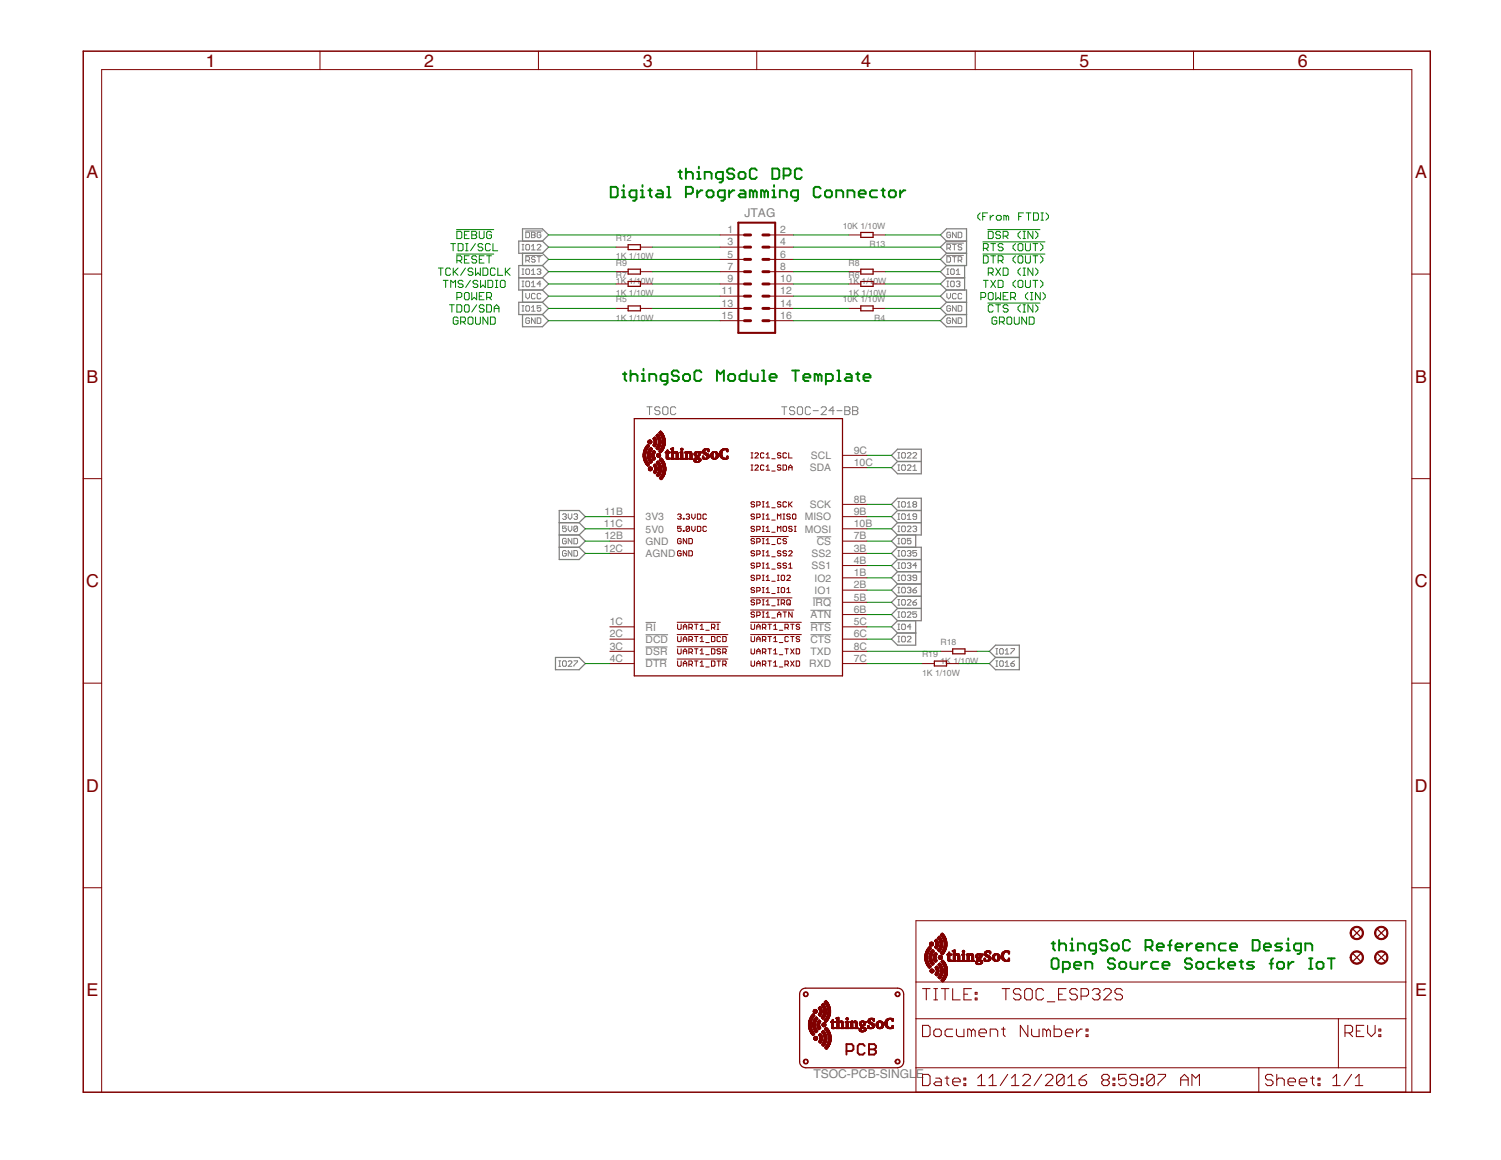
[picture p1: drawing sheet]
<svg xmlns="http://www.w3.org/2000/svg" width="279mm" height="216mm" viewBox="0 0 279 216" stroke-linecap="round" stroke-linejoin="round" font-family="sans-serif">
<defs><g id="words">
<g font-size="3.8" fill="#800000">
<text x="38.3" y="12.4">1</text>
<text x="79" y="12.4">2</text>
<text x="119.6" y="12.4">3</text>
<text x="160.3" y="12.4">4</text>
<text x="200.9" y="12.4">5</text>
<text x="241.6" y="12.4">6</text>
<text x="16.1" y="33.2">A</text>
<text x="263.4" y="33.2">A</text>
<text x="16.1" y="71.2">B</text>
<text x="263.4" y="71.2">B</text>
<text x="16" y="109.3">C</text>
<text x="263.3" y="109.3">C</text>
<text x="16" y="147.3">D</text>
<text x="263.3" y="147.3">D</text>
<text x="16.1" y="185.4">E</text>
<text x="263.4" y="185.4">E</text>
</g>
<g font-size="2.6" fill="#808080">
<text x="138.6" y="40.3">JTAG</text>
<text x="151.4" y="200.7">TSOC-PCB-SINGL</text>
<text x="170.5" y="200.7">E</text>
</g>
<g font-size="2.2" fill="#808080">
<text x="135.4" y="43.4">1</text>
<text x="135.4" y="45.7">3</text>
<text x="135.4" y="48">5</text>
<text x="145.2" y="43.4">2</text>
<text x="145.2" y="45.7">4</text>
<text x="145.2" y="48">6</text>
<text x="135.4" y="50.2">7</text>
<text x="135.4" y="52.5">9</text>
<text x="145.2" y="50.2">8</text>
<text x="145.2" y="52.5">10</text>
<text x="134.3" y="54.8">11</text>
<text x="134.3" y="57.1">13</text>
<text x="134.3" y="59.4">15</text>
<text x="145.2" y="54.8">12</text>
<text x="145.2" y="57.1">14</text>
<text x="145.2" y="59.4">16</text>
<text x="150.7" y="87.7">SDA</text>
<text x="151" y="85.4">SCL</text>
<text x="158.9" y="86.7">10C</text>
<text x="158.9" y="84.4">9C</text>
<text x="112.5" y="95.8">11B</text>
<text x="150.7" y="94.6">SCK</text>
<text x="158.9" y="95.8">9B</text>
<text x="158.9" y="93.6">8B</text>
<text x="112.4" y="98.1">11C</text>
<text x="112.5" y="100.4">12B</text>
<text x="120.2" y="101.4">GND</text>
<text x="120.2" y="96.8">3V3</text>
<text x="120.2" y="99.1">5V0</text>
<text x="149.8" y="99.1">MOSI</text>
<text x="149.8" y="96.8">MISO</text>
<text x="152" y="101.4">CS</text>
<text x="158.9" y="100.4">7B</text>
<text x="158.9" y="98.1">10B</text>
<text x="112.4" y="102.7">12C</text>
<text x="120.2" y="103.7">AGND</text>
<text x="151.1" y="103.7">SS2</text>
<text x="151.1" y="106">SS1</text>
<text x="158.9" y="107.2">1B</text>
<text x="158.9" y="102.7">3B</text>
<text x="158.9" y="105">4B</text>
<text x="151.3" y="112.8">IRQ</text>
<text x="151.6" y="108.2">IO2</text>
<text x="151.6" y="110.5">IO1</text>
<text x="158.9" y="109.5">2B</text>
<text x="158.9" y="111.8">5B</text>
<text x="113.5" y="116.3">1C</text>
<text x="113.5" y="118.6">2C</text>
<text x="120.2" y="117.4">RI</text>
<text x="120.2" y="119.6">DCD</text>
<text x="150.9" y="115.1">ATN</text>
<text x="150.9" y="117.4">RTS</text>
<text x="150.9" y="119.6">CTS</text>
<text x="158.9" y="114.1">6B</text>
<text x="158.9" y="116.3">5C</text>
<text x="158.9" y="118.6">6C</text>
<text x="113.5" y="120.9">3C</text>
<text x="113.5" y="123.2">4C</text>
<text x="120.2" y="121.9">DSR</text>
<text x="120.2" y="124.2">DTR</text>
<text x="150.6" y="124.2">RXD</text>
<text x="150.9" y="121.9">TXD</text>
<text x="158.9" y="120.9">8C</text>
<text x="158.9" y="123.2">7C</text>
</g>
<g font-size="1.9" fill="#808080">
<text x="114.7" y="44.9">R12</text>
<text x="156.9" y="42.6">10K 1/10W</text>
<text x="161.9" y="46">R13</text>
<text x="114.7" y="48.3">1K 1/10W</text>
<text x="114.7" y="52.8">1K 1/10W</text>
<text x="114.7" y="49.4">R9</text>
<text x="114.7" y="51.7">R7</text>
<text x="158" y="52.8">1K 1/10W</text>
<text x="158" y="49.4">R8</text>
<text x="158" y="51.7">R6</text>
<text x="114.7" y="55.1">1K 1/10W</text>
<text x="114.7" y="59.7">1K 1/10W</text>
<text x="114.7" y="56.3">R5</text>
<text x="156.9" y="56.3">10K 1/10W</text>
<text x="158" y="55.1">1K 1/10W</text>
<text x="162.7" y="59.7">R4</text>
<text x="171.6" y="125.8">1K 1/10W</text>
<text x="171.6" y="122.4">R19</text>
<text x="175.1" y="123.5">1K 1/10W</text>
<text x="175.1" y="120.1">R18</text>
</g>
</g></defs>
<g fill="none" stroke="#808080" stroke-width=".19">
<path d="M97.2 56.9h.3M97.2 57.9h.3M97.2 45.5h.3M97.2 46.5h.3M97.2 51.1h.3M97.2 50.1h.3M97.2 53.4h.3M97.2 52.3h.3M97.3 45.5v1M97.3 50.1v1M97.3 52.3v1.1M97.3 56.9v1"/>
<path d="M97.8 47.5h3.2M97.8 43h3.2M97.9 43.2h.5l.2 .2v.7l-.2 .1h-.5zM97.9 48.5h.5l.2-.2v-.4l-.2-.1h-.5v1M97.9 54.6v.7l.3 .3 .4-.3v-.7M98 45.5h.4l.2 .2v.7l-.2 .1h-.4l-.1-.1v-.7zM98 50.1h.4l.2 .1v.7l-.2 .2h-.4l-.1-.2v-.7zM98 52.3h.4l.2 .2v.7l-.2 .2h-.4l-.1-.2v-.7zM98 56.9h.4l.2 .2v.6l-.2 .2h-.4l-.1-.2v-.6zM98.2 48.5l.4 .3M98.6 59.3l-.2-.1h-.4l-.1 .1v.7l.1 .2h.4l.2-.2v-.3h-.4M98.9 43.2h.5l.2 .2-.2 .3 .2 .4-.2 .1h-.5z"/>
<path d="M98.9 57.9h.7M98.9 43.7h.5M98.9 46.5h.7M98.9 51.1h.7M98.9 53.4h.7M98.9 50.4l.4-.3v1M98.9 45.8l.4-.3v1M98.9 52.7l.4-.4v1.1M98.9 57.2l.4-.3v1M99.6 47.9l-.2-.1h-.3l-.2 .3 .2 .2h.3l.2 .3-.2 .2h-.3l-.2-.2M99.6 54.8l-.2-.2h-.3l-.2 .2v.7l.2 .1h.3l.2-.1M99.6 59.2v1l-.7-1v1"/>
<path d="M100 59.2h.5l.2 .1v.7l-.2 .2h-.5zM100 45.7l.2-.2h.3l.2 .2v.1l-.7 .7h.7M100 50.2l.2-.1h.3l.2 .1-.2 .4M100 47.8h.7M100.3 47.8v1M100.3 50.6h.2M100.5 50.6l.2 .1-.2 .4h-.3l-.2-.2M100.7 43.4l-.2-.2h-.3l-.2 .2v.7l.2 .1h.3l.2-.1v-.4h-.4M100.7 54.8l-.2-.2h-.3l-.2 .2v.7l.2 .1h.3l.2-.1M100.7 56.9h-.7v.5l.5-.2 .2 .2v.3l-.2 .2h-.3l-.2-.2M100.7 52.9h-.7l.5-.6v1.1M176.2 47.5h3.1"/>
<path d="M176.2 45.3h3.1M176.3 46.2h.5l.1-.2v-.3l-.1-.2h-.5v1M176.3 47.8h.5l.1 .1v.7l-.1 .2h-.5zM176.3 54.6v.7l.3 .3 .3-.3v-.7M176.3 51.1h.3M176.3 50.1h.3M176.3 53.4h.3M176.3 52.3h.3M176.4 50.1v1M176.4 52.3v1.1M176.6 46.2l.3 .3M176.9 59.3l-.1-.1h-.4l-.1 .1v.7l.1 .2h.4l.1-.2v-.3h-.3"/>
<path d="M176.9 43.4l-.1-.2h-.4l-.1 .2v.7l.1 .1h.4l.1-.1v-.4h-.3M176.9 57.1l-.1-.2h-.4l-.1 .2v.6l.1 .2h.4l.1-.2v-.3h-.3M177 50.2l.1-.1h.4l.1 .1v.7l-.1 .2h-.4l-.1-.2zM177.1 52.3h.4l.1 .2v.7l-.1 .2h-.4l-.1-.2v-.7zM177.3 47.8h.7M177.3 45.5h.7M177.7 45.5v1M177.7 47.8v1M178 43.2v1l-.7-1v1M178 54.8l-.2-.2h-.3l-.2 .2v.7l.2 .1h.3l.2-.1M178 56.9v1l-.7-1v1M178 59.2v1l-.7-1v1"/>
<path d="M178 50.4l.4-.3v1M178 51.1h.7M178 52.5l.2-.2h.3l.2 .2-.2 .4M178.4 59.2h.5l.1 .1v.7l-.1 .2h-.5zM178.4 43.2h.5l.1 .2v.7l-.1 .1h-.5zM178.4 48.5h.5l.1-.2v-.4l-.1-.1h-.5v1M178.4 56.9h.5l.1 .2v.6l-.1 .2h-.5zM178.4 52.9h.1M178.5 52.9l.2 .1-.2 .4h-.3l-.2-.2M178.7 48.5l.3 .3M179 45.7l-.1-.2h-.4l-.1 .2 .1 .3h.4l.1 .2-.1 .3h-.4l-.1-.1M179 54.8l-.1-.2h-.4l-.1 .2v.7l.1 .1h.4l.1-.1"/>
<path d="M120.4 75.7h1M120.9 75.7v1.5M122.9 75.9l-.3-.2h-.5l-.2 .2v.3l.2 .2h.5l.3 .3v.2l-.3 .3h-.5l-.2-.3M123.6 75.7h.5l.2 .2v1l-.2 .3h-.5l-.2-.3v-1zM125.8 75.9l-.2-.2h-.5l-.3 .2v1l.3 .3h.5l.2-.3M145.5 75.7h1M146 75.7v1.5M147.9 75.9l-.2-.2h-.5l-.2 .2v.3l.2 .2h.5l.2 .3v.2l-.2 .3h-.5l-.2-.3M148.4 75.9l.3-.2h.5l.2 .2v1l-.2 .3h-.5l-.3-.3zM150.9 75.9l-.3-.2h-.5l-.2 .2v1l.2 .3h.5l.3-.3M151.4 76.4h.9M152.8 75.9l.3-.2h.5l.2 .2v.3l-1 1h1"/>
<path d="M155.3 76.4h-1l.7-.7v1.5M155.8 76.4h.9M157.2 75.7h.8l.2 .2v.3l-.2 .2 .2 .3v.2l-.2 .3h-.8zM157.2 76.4h.8M158.7 75.7h.7l.3 .2v.3l-.3 .2 .3 .3v.2l-.3 .3h-.7zM158.7 76.4h.7M104.7 95.8l.2-.2h.3l.2 .2-.2 .4M105.1 96.2h.1M105.2 96.2l.2 .1-.2 .4h-.3l-.2-.2M105.4 97.9h-.7v.5l.4-.1 .3 .1v.4l-.2 .2h-.3l-.2-.2M105.8 95.6v.7l.3 .4 .3-.4v-.7M105.8 97.9v.7l.3 .4 .3-.4v-.7"/>
<path d="M106.8 95.8l.2-.2h.3l.2 .2-.2 .4M107.2 96.2h.1M107.3 96.2l.2 .1-.2 .4h-.3l-.2-.2M107.5 98.1l-.2-.2h-.3l-.2 .2v.7M107.5 98.1v.7l-.2 .2h-.3l-.2-.2M107.5 98.1l-.7 .7M152 99.9h2.7M167.1 97.9h.4M167.1 99h.4M167.1 94.4h.4M167.1 93.4h.4M167.1 96.7h.4"/>
<path d="M167.1 95.6h.4M167.1 85.3h.4M167.1 84.2h.4M167.1 87.5h.4M167.1 86.5h.4M167.3 84.2v1.1M167.3 86.5v1M167.3 93.4v1M167.3 95.6v1.1M167.3 97.9v1.1M167.8 93.5l.2-.1h.3l.2 .1v.7l-.2 .2h-.3l-.2-.2zM168 97.9h.3l.2 .2v.7l-.2 .2h-.3l-.2-.2v-.7z"/>
<path d="M168 84.2h.3l.2 .2v.7l-.2 .2h-.3l-.2-.2v-.7zM168 86.5h.3l.2 .2v.7l-.2 .1h-.3l-.2-.1v-.7zM168 95.6h.3l.2 .2v.7l-.2 .2h-.3l-.2-.2v-.7zM168.9 98.1l.2-.2h.3l.2 .2v.2l-.7 .7h.7M168.9 94.4h.7M168.9 93.7l.3-.3v1M168.9 96l.3-.4v1.1M168.9 96.7h.7M168.9 84.4l.2-.2h.3l.2 .2v.2l-.7 .7h.7M168.9 86.7l.2-.2h.3l.2 .2v.2l-.7 .6h.7M169.9 98.1l.2-.2h.4l.1 .2-.1 .3M169.9 84.4l.2-.2h.4l.1 .2v.2l-.7 .7h.7"/>
<path d="M169.9 87.5h.7M169.9 86.9l.4-.4v1M170.1 93.9l-.2 .1 .2 .4h.4l.1-.2-.1-.3M170.1 93.9l-.2-.2 .2-.3h.4l.1 .1-.1 .4M170.1 93.9h.4M170.3 98.4h.2M170.5 98.4l.1 .2-.1 .4h-.4l-.2-.2M170.6 96.2h-.5l-.2-.2 .2-.4h.4l.1 .2v.7l-.1 .2h-.4l-.2-.2M105.4 100.4l-.2-.2h-.3l-.2 .2v.6l.2 .2h.3l.2-.2v-.3h-.3M105.4 102.7l-.2-.2h-.3l-.2 .2v.6l.2 .2h.3l.2-.2v-.3h-.3M106.4 100.2v1l-.6-1v1M106.4 102.5v1l-.6-1v1"/>
<path d="M106.8 100.2h.5l.2 .2v.6l-.2 .2h-.5zM106.8 102.5h.5l.2 .2v.6l-.2 .2h-.5zM120.2 115.8h1.9M120.2 118.1h4.2M150.9 113.6h3.8M150.9 118.1h3.8M150.9 115.9h3.8M151.3 111.3h3.4M167.1 100.2h.4M167.1 101.2h.4M167.1 102.5h.4M167.1 103.5h.4"/>
<path d="M167.1 110.3h.4M167.1 109.3h.4M167.1 108.1h.4M167.1 107h.4M167.1 105.8h.4M167.1 104.8h.4M167.1 114.9h.4M167.1 113.9h.4M167.1 112.6h.4M167.1 111.6h.4M167.1 117.2h.4M167.1 116.2h.4"/>
<path d="M167.1 119.5h.4M167.1 118.4h.4M167.3 100.2v1M167.3 102.5v1M167.3 104.8v1M167.3 107v1.1M167.3 109.3v1M167.3 111.6v1M167.3 113.9v1M167.3 116.2v1M167.3 118.4v1.1M167.8 116.3l.2-.1h.3l.2 .1v.7l-.2 .2h-.3l-.2-.2z"/>
<path d="M168 100.2h.3l.2 .2v.6l-.2 .2h-.3l-.2-.2v-.6zM168 102.5h.3l.2 .2v.6l-.2 .2h-.3l-.2-.2v-.6zM168 104.8h.3l.2 .1v.7l-.2 .2h-.3l-.2-.2v-.7zM168 107h.3l.2 .2v.7l-.2 .2h-.3l-.2-.2v-.7zM168 109.3h.3l.2 .2v.7l-.2 .1h-.3l-.2-.1v-.7zM168 111.6h.3l.2 .2v.7l-.2 .1h-.3l-.2-.1v-.7zM168 113.9h.3l.2 .1v.7l-.2 .2h-.3l-.2-.2v-.7zM168 118.4h.3l.2 .2v.7l-.2 .2h-.3l-.2-.2v-.7zM168.9 102.7l.2-.2h.3l.2 .2-.2 .3M168.9 104.9l.2-.1h.3l.2 .1-.2 .4M168.9 107.2l.2-.2h.3l.2 .2-.2 .3M168.9 109.5l.2-.2h.3l.2 .2-.2 .3"/>
<path d="M168.9 111.8l.2-.2h.3l.2 .2v.1l-.7 .7h.7M168.9 114l.2-.1h.3l.2 .1v.2l-.7 .7h.7M168.9 118.6l.2-.2h.3l.2 .2v.2l-.7 .7h.7M169.2 103h.2M169.2 109.8h.2M169.2 107.5h.2M169.2 105.3h.2M169.4 103l.2 .2-.2 .3h-.3l-.2-.2M169.4 105.3l.2 .1-.2 .4h-.3l-.2-.2M169.4 107.5l.2 .2-.2 .4h-.3l-.2-.2M169.4 109.8l.2 .2-.2 .3h-.3l-.2-.1M169.6 100.2h-.7v.5l.3-.2 .4 .2v.3l-.2 .2h-.3l-.2-.2"/>
<path d="M169.6 116.7h-.7l.5-.5v1M169.9 109.8h.6l.1 .4-.1 .1h-.4l-.2-.1zM169.9 112.1h.6l.1 .4-.1 .1h-.4l-.2-.1zM170.6 102.5h-.7v.5l.4-.2 .3 .2v.3l-.1 .2h-.4l-.2-.2M170.6 107.5h-.5l-.2-.1 .2-.4h.4l.1 .2v.7l-.1 .2h-.4l-.2-.2M170.6 113.9h-.7v.5l.4-.2 .3 .2v.3l-.1 .2h-.4l-.2-.2M170.6 109.3l-.7 .5M170.6 105.3h-.7l.6-.5v1M170.6 111.6l-.7 .5M104 124h.4M104 123h.4M104.2 123v1"/>
<path d="M104.7 123.2l.2-.2h.3l.2 .2v.6l-.2 .2h-.3l-.2-.2zM105.8 123.2l.1-.2h.4l.1 .2v.1l-.6 .7h.6M106.8 123h.7v.2l-.7 .6v.2M120.2 120.4h4M120.2 122.7h3.9M185.4 124h.3M185.4 123h.3M185.4 121.7h.3M185.4 120.7h.3M185.5 120.7v1M185.5 123v1M186.1 123.2l.1-.2h.4l.2 .2v.6l-.2 .2h-.4l-.1-.2z"/>
<path d="M186.2 120.7h.4l.2 .2v.7l-.2 .1h-.4l-.1-.1v-.7zM187.1 124h.7M187.1 121.7h.7M187.1 121.1l.4-.4v1M187.1 123.3l.4-.3v1M188.2 123.5h.5l.1 .3-.1 .2h-.4l-.1-.2zM188.2 120.7h.6v.2l-.6 .7v.1M188.8 123l-.6 .5"/>
</g>
<g fill="none" stroke="#808080" stroke-width=".23">
<path d="M96.6 51.7h4.4M97.3 58.5v2.3h3.7l1.1-1.1-1.1-1.2M97.3 44.9v-2.3h3.7l1.1 1.1-1.1 1.2M97.3 47.1v2.3M97.3 54v2.3M101 56.3h-4.4v2.2h4.4M101 44.9h-4.4v2.2h4.4M101 54l1.1 1.1-1.1 1.2M101 49.4h-4.4v4.6h4.4M101 47.1l1.1 1.2-1.1 1.1M101 49.4l1.1 1.2-1.1 1.1M101 51.7l1.1 1.2-1.1 1.1"/>
<path d="M101 56.3l1.1 1.1-1.1 1.1M101 44.9l1.1 1.1-1.1 1.1M176.2 58.5h3.7M176.2 54h3.7v6.8h-3.7l-1.2-1.1 1.2-1.2M176.2 44.9l-1.2-1.2 1.2-1.1h3.7v6.8h-3.7M176.2 56.3l-1.2 1.1 1.2 1.1M176.2 56.3h3.7M176.2 44.9h3.7M176.2 54l-1.2 1.1 1.2 1.2M176.2 47.1h3.7M176.2 47.1l-1.2 1.2 1.2 1.1M176.2 44.9l-1.2 1.1 1.2 1.1"/>
<path d="M176.2 49.4l-1.2 1.2 1.2 1.1M176.2 51.7h3.4M176.2 51.7l-1.2 1.2 1.2 1.1M179.6 49.4v4.6M104.1 99.6h3.7M104.1 97.3h3.7M107.8 99.6l1.1 1.1-1.1 1.2M107.8 97.3l1.1-1.1-1.1-1.2h-3.7v9.1h3.7l1.1-1.1-1.1-1.1M107.8 97.3l1.1 1.1-1.1 1.2M167.1 95l-1.2-1.1 1.2-1.2h4.4v6.9h-4.4M167.1 97.3h4.4M167.1 95h4.4"/>
<path d="M167.1 83.6h4.4v4.6h-4.4l-1.2-1.2 1.2-1.1-1.2-1.1zM167.1 95l-1.2 1.2 1.2 1.1M167.1 97.3l-1.2 1.1 1.2 1.2M167.1 99.6l-1.2 1.1 1.2 1.2M167.1 85.9h4.4M170.5 99.6v2.3M104.1 101.9h3.7M167.1 101.9h4.4v13.6h-4.4M167.1 104.1h4.4M167.1 108.7l-1.2 1.1 1.2 1.2M167.1 108.7h4.4M167.1 111h4.4"/>
<path d="M167.1 106.4l-1.2 1.1 1.2 1.2M167.1 106.4h4.4M167.1 104.1l-1.2 1.2 1.2 1.1M167.1 101.9l-1.2 1.1 1.2 1.1M167.1 113.2l-1.2 1.2 1.2 1.1M167.1 113.2h4.4M167.1 111l-1.2 1.1 1.2 1.1M167.1 115.5l-1.2 1.2 1.2 1.1M167.1 117.8h3.4M170.5 115.5v4.6h-3.4l-1.2-1.1 1.2-1.2M103.4 122.4h4.4l1.1 1.1-1.1 1.2h-4.4zM184.2 121.2l1.1-1.1h4.4v4.6h-4.4l-1.1-1.2 1.1-1.1z"/>
<path d="M185.3 122.4h4.4"/>
</g>
<g fill="none" stroke="#800000" stroke-width=".19">
<path d="M59.6 9.5v3.5M100.2 9.5v3.5M140.9 9.5v3.5M181.5 9.5v3.5M222.2 9.5v3.5M15.5 51h3.4M114.7 46h2.2M114.7 50.6h2.2M114.7 52.9h2.2M114.7 57.4h2.2M119.2 46h2.3M119.2 50.6h2.3"/>
<path d="M119.2 52.9h2.3M119.2 57.4h2.3M134 43.7h4.6M134 46h4.6M134 48.3h4.6M134 50.6h4.6M134 52.9h4.6M134 55.1h4.6M134 57.4h4.6M134 59.7h4.6M143.2 43.7h4.5M143.2 46h4.5"/>
<path d="M143.2 48.3h4.5M143.2 50.6h4.5M143.2 52.9h4.5M143.2 55.1h4.5M143.2 57.4h4.5M143.2 59.7h4.5M158 43.7h2.2M158 50.6h2.2M158 52.9h2.2M158 57.4h2.2M162.5 43.7h2.3M162.5 50.6h2.3"/>
<path d="M162.5 52.9h2.3M162.5 57.4h2.3M262.8 51h3.4M15.5 89.1h3.4M113.5 98.4h4.6M113.5 96.2h4.6M126.1 95.8l.2-.1h.3l.2 .1-.2 .4M126.4 96.2h.2M126.6 96.2l.2 .1-.2 .3-.5-.1M126.8 98h-.7v.4l.3-.1 .4 .1v.3l-.2 .2h-.3l-.2-.2M127.2 98.7h.1v.2h-.1zM127.2 96.5h.1v.1h-.1z"/>
<path d="M127.7 95.8l.2-.1h.3l.2 .1-.2 .4M128 96.2h.2M128.2 96.2l.2 .1-.2 .3h-.3l-.2-.1M128.4 98.1l-.2-.1h-.3l-.2 .1v.6M128.4 98.1v.6l-.2 .2h-.3l-.2-.2M128.4 98.1l-.7 .6M128.8 98v.6l.3 .3 .3-.3v-.6M128.8 95.7v.6l.3 .3 .3-.3v-.6M129.8 95.7h.5l.2 .1v.7l-.2 .1h-.5zM129.8 98h.5l.2 .1v.6l-.2 .2h-.5zM131.5 98.1l-.2-.1-.4 .1v.6l.1 .2h.3l.2-.2M131.5 95.8l-.2-.1h-.3l-.1 .1v.7l.1 .1 .5-.1"/>
<path d="M139.7 99.9h7M139.8 85.2h.3M139.8 84.3h.3M139.8 87.5h.3M139.8 86.6h.3M140 84.3v.9M140 86.6v.9M140.5 98.1l-.2-.1-.5 .1 .2 .3h.3l.2 .2-.2 .3h-.3l-.2-.2M140.5 95.8l-.2-.1h-.3l-.2 .3 .2 .2h.3l.2 .3-.2 .1-.5-.1M140.5 93.6l-.2-.2h-.3l-.2 .2 .2 .3 .5 .1-.2 .4h-.3l-.2-.2M140.5 84.4l.2-.1 .5 .1v.2l-.7 .6h.7M140.5 86.7l.2-.1h.3l.2 .1v.2l-.7 .6h.7"/>
<path d="M140.9 94h.5l.1-.1-.1-.5h-.5v1M140.9 96.3h.5l.1-.1-.1-.5h-.5v.9M140.9 98.6h.5l.1-.5-.1-.1h-.5v.9M141.9 98h.3M141.9 98.9h.3M141.9 95.7h.3M141.9 96.6h.3M141.9 93.4h.3M141.9 94.4h.3M142.1 93.4v1M142.1 95.7v.9M142.1 98v.9"/>
<path d="M142.2 84.4l-.2-.1-.4 .1v.7l.1 .1h.3l.2-.1M142.2 86.7l-.2-.1h-.3l-.1 .1v.7l.1 .1h.3l.2-.1M142.6 85.2h.7M142.6 84.6l.3-.3v.9M142.6 86.9l.3-.3v.9M142.6 93.7l.3-.3v1M142.6 96l.3-.3v.9M142.6 98.3l.3-.3v.9M142.6 87.5h.7M142.6 98.9h.7M142.6 96.6h.7M142.6 94.4h.7"/>
<path d="M143.7 85.4h.6M143.7 87.7h.6M143.7 99.1h.6M143.7 96.8h.6M143.7 94.5h.6M144.7 96.6v-.9l.3 .3 .4-.3v.9M144.7 98.9v-.9l.3 .3 .4-.3v.9M145.4 93.6l-.2-.2h-.3l-.2 .3 .2 .2h.3l.2 .3-.2 .2h-.3l-.2-.2M145.4 86.7l-.2-.1h-.3l-.2 .3 .2 .1h.3l.2 .4-.2 .1h-.3l-.2-.1M145.4 84.4l-.2-.1h-.3l-.2 .1 .2 .4h.3l.2 .1-.2 .3h-.3l-.2-.1M145.8 86.6h.4l.2 .1v.7l-.2 .1h-.4zM145.8 98.1l.1-.1 .5 .1v.6l-.2 .2h-.3l-.1-.2z"/>
<path d="M145.8 95.7h.3M145.8 96.6h.3M145.9 95.7v.9M146.4 84.4l-.2-.1-.4 .1v.7l.1 .1h.3l.2-.1M146.4 93.6l-.2-.2h-.3l-.1 .2v.6l.1 .2h.3l.2-.2M146.8 87h.6M146.8 84.3v.9h.6M146.8 87.5v-.6l.3-.3 .3 .3v.6M146.8 93.4v1M147 93.9l.4 .5M147.1 95.8l-.2-.1h-.3l-.1 .3 .1 .2h.3l.2 .3-.2 .1-.4-.1M147.4 98.1l-.1-.1-.5 .1 .2 .3h.3l.1 .2-.1 .3h-.3l-.2-.2"/>
<path d="M147.4 93.4l-.6 .6M147.7 95.7h.3l.1 .1v.7l-.1 .1-.5-.1v-.7zM147.9 98h.3M147.9 98.9h.3M148 98v.9M156.8 98.4h4.6M156.8 96.2h4.6M156.8 93.9h4.6M156.8 87h4.6M156.8 84.8h4.6M262.8 89.1h3.4M113.5 116.7h4.6"/>
<path d="M113.5 119h4.6M113.5 103h4.6M113.5 100.7h4.6M126 118.1h9.5M126 115.8h8.1M126.1 118.5v.8l.2 .1 .5-.1v-.8M126.1 116.2v.8l.2 .1 .5-.1v-.8M126.8 102.7l-.2-.2h-.3l-.2 .2v.6l.5 .2 .2-.2v-.3h-.4M126.8 100.4l-.2-.2h-.3l-.2 .2v.6l.2 .2h.3l.2-.2v-.3h-.4M127.2 116.7h.6M127.2 119h.6M127.2 117.1v-.6l.3-.3 .3 .3v.6"/>
<path d="M127.2 119.4v-.6l.3-.3 .3 .3v.6M127.8 100.2v1l-.6-1v1M127.8 102.5v1l-.6-1v1M128.2 100.2h.5l.2 .2v.6l-.2 .2h-.5zM128.2 119.1h.5l.2-.1v-.4l-.2-.1h-.5v.9M128.2 116.8h.5l.2-.1v-.3l-.2-.2h-.5v.9M128.2 102.5h.5l.2 .2v.6l-.2 .2h-.5zM128.6 116.8l.3 .3M128.6 119.1l.3 .3M129.3 118.5h.6M129.3 116.2h.6M129.6 116.2v.9"/>
<path d="M129.6 118.5v.9M130.3 119.4h.7M130.3 117.1h.7M130.3 116.5l.4-.3v.9M130.3 118.8l.4-.3v.9M131.4 119.6h.6M131.4 117.3h.6M132.4 118.5h.5l.2 .1v.7l-.2 .1h-.5zM132.4 116.8h.5l.2-.1v-.3l-.2-.2h-.5v.9M132.8 116.8l.3 .3M133.5 117.1h.3M133.5 116.2h.3"/>
<path d="M133.6 116.2v.9M134.1 118.6l-.1-.1-.5 .1v.7l.1 .1 .5-.1M134.5 118.5h.5l.2 .1v.7l-.2 .1h-.5zM139.7 111.3h7.7M139.7 118.1h9.5M139.7 115.8h9.5M139.7 113.5h8.1M139.8 116.2v.8l.2 .1 .5-.1v-.8M139.8 118.5v.8l.2 .1 .5-.1v-.8M140.5 114.1l-.2-.2h-.3l-.2 .2 .2 .3h.3l.2 .2-.2 .3h-.3l-.2-.2M140.5 107.2l-.2-.1h-.3l-.2 .1 .2 .3h.3l.2 .2-.2 .3h-.3l-.2-.1M140.5 109.5l-.2-.2h-.3l-.2 .4 .2 .1h.3l.2 .4-.2 .1-.5-.1"/>
<path d="M140.5 111.8l-.2-.2-.5 .2 .2 .3h.3l.2 .2-.2 .3-.5-.2M140.5 102.7l-.2-.2h-.3l-.2 .3 .2 .2h.3l.2 .3-.2 .2-.5-.2M140.5 104.9l-.2-.1-.5 .1 .2 .4h.3l.2 .1-.2 .3h-.3l-.2-.1M140.5 100.4l-.2-.2h-.3l-.2 .2 .2 .3h.3l.2 .2-.2 .3h-.3l-.2-.2M140.9 100.9h.5l.1-.2-.1-.5h-.5v1M140.9 103.1h.5l.1-.1-.1-.5h-.5v1M140.9 105.4h.5l.1-.5-.1-.1h-.5v.9M140.9 107.7h.5l.1-.2-.1-.4h-.5v.9M140.9 110h.5l.1-.2-.1-.5h-.5v1M140.9 112.3h.5l.1-.5-.1-.2h-.5v1M140.9 114.6h.5l.1-.2-.1-.5h-.5v1M140.9 117.1v-.6l.3-.3 .3 .3v.6"/>
<path d="M140.9 119.4v-.6l.3-.3 .3 .3v.6M140.9 116.7h.6M140.9 119h.6M141.9 116.8h.5l.2-.1v-.3l-.2-.2h-.5v.9M141.9 119.1h.5l.2-.1v-.4l-.2-.1h-.5v.9M141.9 100.2h.3M141.9 101.2h.3M141.9 109.3h.3M141.9 110.3h.3M141.9 107.1h.3M141.9 108h.3M141.9 111.6h.3"/>
<path d="M141.9 112.6h.3M141.9 102.5h.3M141.9 103.5h.3M141.9 104.8h.3M141.9 105.7h.3M141.9 113.9h.3M141.9 114.9h.3M142.1 100.2v1M142.1 102.5v1M142.1 104.8v.9M142.1 107.1v.9M142.1 109.3v1"/>
<path d="M142.1 111.6v1M142.1 113.9v1M142.2 119.1l.4 .3M142.2 116.8l.4 .3M142.6 100.5l.3-.3v1M142.6 102.8l.3-.3v1M142.6 105.1l.3-.3v.9M142.6 107.4l.3-.3v.9M142.6 109.7l.3-.4v1M142.6 112l.3-.4v1M142.6 114.2l.3-.3v1M142.6 101.2h.7"/>
<path d="M142.6 110.3h.7M142.6 108h.7M142.6 112.6h.7M142.6 103.5h.7M142.6 105.7h.7M142.6 114.9h.7M143 118.5h.6M143 116.2h.6M143.3 116.2v.9M143.3 118.5v.9M143.7 101.3h.6M143.7 110.5h.6"/>
<path d="M143.7 108.2h.6M143.7 112.8h.6M143.7 103.6h.6M143.7 105.9h.6M143.7 115h.6M144 116.5l.3-.3v.9M144 118.8l.3-.3v.9M144 119.4h.7M144 117.1h.7M144.7 114.4h.7M144.7 114.9v-.7l.3-.3 .4 .3v.7M144.7 109.3h.3"/>
<path d="M144.7 110.3h.3M144.7 107.1h.3M144.7 108h.3M144.7 111.6h.3M144.7 112.6h.3M144.9 107.1v.9M144.9 109.3v1M144.9 111.6v1M145.1 119.6h.6M145.1 117.3h.6M145.4 104.9l-.5-.1-.2 .3 .2 .2h.3l.2 .3-.2 .1h-.3l-.2-.1M145.4 102.7l-.2-.2h-.3l-.2 .3 .2 .2h.3l.2 .3-.2 .2h-.3l-.2-.2"/>
<path d="M145.4 100.4l-.2-.2h-.3l-.2 .2v.6l.2 .2h.3l.2-.2M145.4 112.3h.5l.1-.5-.1-.2h-.5v1M145.6 109.3h.3l.1 .2v.7l-.1 .1h-.3l-.2-.1v-.7zM145.6 107.1h.3l.1 .1v.7l-.1 .1h-.3l-.2-.1v-.7zM145.7 112.3l.3 .3M145.8 113.9h.6M146.1 113.9v1M146.1 116.8h.5l.1-.1-.1-.5h-.5v.9M146.4 102.7l-.2-.2h-.3l-.1 .3 .1 .2h.3l.2 .3-.2 .2-.4-.2M146.4 104.9l-.2-.1-.4 .1 .1 .4h.3l.2 .1-.2 .3h-.3l-.1-.1M146.4 100.4l-.2-.2h-.3l-.1 .2 .1 .3h.3l.2 .2-.2 .3h-.3l-.1-.2M146.4 116.8l.3 .3"/>
<path d="M146.5 107.2l.1-.1h.3l.2 .1v.2l-.6 .6h.6M146.5 111.8l.1-.2 .5 .2v.6l-.2 .2-.4-.2zM146.5 110.3h.6M146.5 109.7l.3-.4v1M146.7 118.6l-.1-.1-.5 .1v.7l.2 .1h.3l.1-.1M146.8 112.3l.3 .3M146.8 102.7l.2-.2h.3l.1 .2v.1l-.6 .7h.6M146.8 105.7h.6M146.8 105.1l.3-.3v.9M147.2 118.5h.6M147.2 116.2h.6M147.4 113.9v1l-.6-1v1"/>
<path d="M147.5 116.2v.9M147.5 118.5v.9M148.8 116.4l-.1-.2h-.3l-.2 .3 .2 .2h.3l.1 .3-.1 .1-.5-.1M148.8 118.6l-.1-.1-.5 .1 .2 .4h.3l.1 .1-.1 .3-.5-.1M156.8 114.4h4.6M156.8 116.7h4.6M156.8 119h4.6M156.8 107.5h4.6M156.8 109.8h4.6M156.8 112.1h4.6M156.8 103h4.6M156.8 105.3h4.6"/>
<path d="M156.8 100.7h4.6M15.5 127.1h3.4M113.5 121.2h4.6M113.5 123.5h4.6M126 120.4h9.5M126 122.7h9.5M126.1 123v.8l.2 .2h.3l.2-.2v-.8M126.1 120.8v.7l.2 .2h.3l.2-.2v-.7M127.2 121.2h.6M127.2 123.5h.6M127.2 121.7v-.6l.3-.3 .3 .3v.6M127.2 124v-.7l.3-.3 .3 .3v.7"/>
<path d="M128.2 123.7h.5l.2-.2v-.3l-.2-.2h-.5v1M128.2 121.4h.5l.2-.2v-.3l-.2-.1h-.5v.9M128.6 121.4l.3 .3M128.6 123.7l.3 .3M129.3 123h.6M129.3 120.8h.6M129.6 120.8v.9M129.6 123v1M130.3 124h.7M130.3 121.7h.7M130.3 123.3l.4-.3v1M130.3 121.1l.4-.3v.9"/>
<path d="M131.4 124.1h.6M131.4 121.9h.6M132.4 123h.5l.2 .2v.6l-.2 .2h-.5zM132.4 120.8h.5l.2 .1v.6l-.2 .2h-.5zM133.5 123h.6M133.8 123v1M134.1 120.9l-.1-.1-.5 .1 .1 .3h.4l.1 .2-.1 .3h-.4l-.1-.2M134.5 123.7h.5l.2-.2-.2-.5h-.5v1M134.5 121.4h.5l.2-.5-.2-.1h-.5v.9M134.9 121.4l.3 .3M134.9 123.7l.3 .3M139.8 120.8v.7l.2 .2h.3l.2-.2v-.7"/>
<path d="M139.8 123v.8l.2 .2h.3l.2-.2v-.8M140.9 124v-.7l.3-.3 .3 .3v.7M140.9 121.7v-.6l.3-.3 .3 .3v.6M140.9 121.2h.6M140.9 123.5h.6M141.9 121.4h.5l.2-.2v-.3l-.2-.1h-.5v.9M141.9 123.7h.5l.2-.2v-.3l-.2-.2h-.5v1M142.2 123.7l.4 .3M142.2 121.4l.4 .3M143 123h.6M143 120.8h.6M143.3 120.8v.9"/>
<path d="M143.3 123v1M144 124h.7M144 123.3l.3-.3v1M144 121.1l.3-.3v.9M144 121.7h.7M145.1 124.1h.6M145.1 121.9h.6M146.1 123.7h.5l.1-.2-.1-.5h-.5v1M146.1 120.8h.6M146.4 123.7l.3 .3M146.4 120.8v.9M147.2 123l.6 1"/>
<path d="M147.2 120.8l.6 .9M147.8 123l-.6 1M147.8 120.8l-.6 .9M148.2 123h.5l.1 .2v.6l-.1 .2h-.5zM148.2 120.8h.5l.1 .1v.6l-.1 .2h-.5zM156.8 121.2h4.6M156.8 123.5h4.6M171.6 123.5h2.3M175 121.2h2.3M176.2 123.5h2.3M179.6 121.2h2.3M262.8 127.1h3.4"/>
<path d="M15.5 165.2h3.4M170.5 171.4h91.2v31.9h-91.2zM262.8 165.2h3.4M170.5 189.6h91.2M170.5 198.7h91.2M170.5 182.8h91.2M171.7 190.8h1.1l.3 .4v1.4l-.3 .3h-1.1zM171.7 200h1.1l.3 .3v1.4l-.3 .4h-1.1zM171.7 184h1.4M172.4 184v2.1M173.8 191.9l.4-.4h.7l.3 .4v.7l-.3 .3h-.7l-.4-.3zM173.8 184h.7"/>
<path d="M173.8 186.1h.7M174.2 184v2.1M175.2 184h1.4M175.9 184v2.1M177.3 184v2.1h1.4M177.3 191.5h-1l-.4 .4v.7l.4 .3h1M178 191.5v1.1l.4 .3h1v-1.4M179.4 185h.7M180.8 184h-1.4v2.1h1.4M180.8 191.9l-.3-.4h-.4v1.4M180.8 191.9l.4-.4 .3 .4v1M180.8 191.9v1"/>
<path d="M181.5 185.8h.4v.3h-.4zM181.5 184.7h.4v.3h-.4zM182.2 192.2h1.4v-.3l-.3-.4h-.7l-.4 .4v.7l.4 .3h.7M184.3 192.9v-1.4h1.1l.3 .4v1M186.4 191.5h.7M186.5 184h1.4M186.8 191.2v1.4l.3 .3M187.2 184v2.1M187.6 200l-1.4 2.1M190 184.3l-.3-.3h-.7l-.4 .3v.4l.4 .3h.7l.3 .4v.4l-.3 .3h-.7l-.4-.3M190.7 184.3l.4-.3h.7l.4 .3v1.5l-.4 .3h-.7l-.4-.3zM191.3 190.8v2.1l-1.4-2.1v2.1"/>
<path d="M192 191.5v1.1l.4 .3h1v-1.4M193.9 200l-1.4 2.1M194.2 184.3l-.3-.3h-.7l-.4 .3v1.5l.4 .3h.7l.3-.3M194.8 191.9l-.3-.4h-.4v1.4M194.8 191.9v1M194.8 191.9l.4-.4 .3 .4v1M194.9 186.5h1.4M196.2 190.8v2.1h1.1l.3-.3v-.7l-.3-.4h-1.1M197 185h.7M198.3 192.2h1.4v-.3l-.3-.4h-.7l-.4 .4v.7l.4 .3h.7M198.4 184h-1.4v2.1h1.4M200.4 191.5v1.4"/>
<path d="M200.5 184.3l-.3-.3h-.7l-.4 .3v.4l.4 .3h.7l.3 .4v.4l-.3 .3h-.7l-.4-.3M201.2 185.4h1.1l.3-.4v-.7l-.3-.3h-1.1v2.1M201.5 191.5h-.4l-.7 .7M202.2 192.6h.3v.3h-.3zM202.2 191.5h.3v.4h-.3zM202.3 200l-.7 .3-.7 .7M203.3 184.3l.4-.3h.7l.3 .3v.4l-.3 .3M204 185h.4M204.4 185l.3 .4v.4l-.3 .3h-.7l-.4-.3M205.4 184.3l.4-.3h.7l.3 .3v.4l-1.4 1.4h1.4M208.9 184.3l-.3-.3h-.7l-.4 .3v.4l.4 .3h.7l.3 .4v.4l-.3 .3h-.7l-.4-.3M209.6 200h-1.4v1l.7-.3h.4l.3 .3v.7l-.3 .4h-.7l-.4-.4"/>
<path d="M215.6 200h1.4v.3l-1.4 1.4v.4M234.3 198.7v4.6M237.7 200v2.1M249.1 189.6v9.1M250.4 192.2h1l.4-.3v-.7l-.4-.4h-1v2.1M251.1 192.2l.7 .7M251.6 200l-1.4 2.1M252.5 191.9h.7M253.9 190.8h-1.4v2.1h1.4M254.6 190.8v1.4l.7 .7 .7-.7v-1.4M256.7 192.6h.3v.3h-.3zM256.7 191.5h.3v.4h-.3z"/>
<path d="M18.9 203.3v-190.3h243.9v190.3M174.2 200.7h.7l.3 .3v1.1h-1l-.4-.4 .4-.3h1M175.9 200.7h.7M176.3 200.3v1.4l.3 .4M177.3 201.4h1.4v-.4l-.3-.3h-.7l-.4 .3v.7l.4 .4h.7M179.4 201.7h.4v.4h-.4zM179.4 200.7h.4v.3h-.4zM182 202.1h1.4M182 200.7l.7-.7v2.1M184.1 202.1h1.4M184.1 200.7l.7-.7v2.1M188.3 202.1h1.4"/>
<path d="M188.3 200.7l.7-.7v2.1M190.4 200.3l.3-.3h.7l.4 .3v.4l-1.4 1.4h1.4M194.6 200.3l.3-.3h.7l.4 .3v.4l-1.4 1.4h1.4M198.1 200.3v1.4l-.4 .4h-.7l-.3-.4M198.1 200.3l-.4-.3h-.7l-.3 .3v1.4M198.1 200.3l-1.4 1.4M198.8 202.1h1.4M198.8 200.7l.7-.7v2.1M200.9 201h1l.4 .4v.3l-.4 .4h-.7l-.3-.4zM205.4 201l-.3 .4v.3l.3 .4h.7l.4-.4v-.3l-.4-.4M205.4 201l-.3-.3v-.4l.3-.3h.7l.4 .3v.4l-.4 .3M205.4 201h.7"/>
<path d="M207.2 201.7h.3v.4h-.3zM207.2 200.7h.3v.3h-.3zM211.7 201h-1l-.4-.3v-.4l.4-.3h.7l.3 .3v1.4l-.3 .4h-.7l-.4-.4M212.4 201.7h.4v.4h-.4zM212.4 200.7h.4v.3h-.4zM214.9 200.3v1.4l-.4 .4h-.7l-.3-.4M214.9 200.3l-.4-.3h-.7l-.3 .3v1.4M214.9 200.3l-1.4 1.4M219.8 201h1.4M219.8 202.1v-1.4l.7-.7 .7 .7v1.4M221.9 202.1v-2.1l.7 .7 .7-.7v2.1M237 200.3l-.4-.3h-.7l-.3 .3v.4l.3 .3h.7l.4 .4v.3l-.4 .4h-.7l-.3-.4"/>
<path d="M237.7 201l.3-.3h.7l.4 .3v1.1M239.8 201.4h1.4v-.4l-.4-.3h-.7l-.3 .3v.7l.3 .4h.7M241.9 201.4h1.3v-.4l-.3-.3h-.7l-.3 .3v.7l.3 .4h.7M243.9 200.7h.7M244.3 200.3v1.4l.3 .4M245.3 201.7h.4v.4h-.4zM245.3 200.7h.4v.3h-.4zM248.1 202.1h1.4M248.1 200.7l.7-.7v2.1M252.3 202.1h1.4M252.3 200.7l.7-.7v2.1"/>
</g>
<path d="M15.5 9.5h250.7v193.8h-250.7z" fill="none" stroke="#800000" stroke-width=".28"/>
<g fill="#800000" stroke="#800000" stroke-width=".19">
<path d="M175.4 182.7l.2 .1z"/>
<path d="M175.4 182.7h.2z"/>
<path d="M175.4 182.6l.2 .1z"/>
<path d="M175.3 182.6h.3z"/>
<path d="M175.3 182.6h.4z"/>
<path d="M175.3 182.5l.4 .1z"/>
<path d="M175.2 182.5h.5z"/>
<path d="M175.2 182.5h.6z"/>
<path d="M175.2 182.4l.6 .1z"/>
<path d="M175.2 182.4h.6z"/>
<path d="M175.2 182.3l.7 .1z"/>
<path d="M175.3 182.3h.6z"/>
<path d="M175.3 182.2l.6 .1z"/>
<path d="M175.3 182.2h.7z"/>
<path d="M175.4 182.2h.6z"/>
<path d="M174.9 182.1l.1 .1z"/>
<path d="M175.4 182.1l.6 .1z"/>
<path d="M174.8 182.1l.2 .1z"/>
<path d="M174.8 182.1h.2z"/>
<path d="M175.4 182.1h.6z"/>
<path d="M174.8 182l.3 .1z"/>
<path d="M175.5 182l.5 .1z"/>
<path d="M174.7 182l.4 .1z"/>
<path d="M174.7 182h.4z"/>
<path d="M175.5 182h.5z"/>
<path d="M175.5 182h.6z"/>
<path d="M174.7 181.9l.4 .1z"/>
<path d="M175.5 181.9l.6 .1z"/>
<path d="M174.6 181.9l.6 .1z"/>
<path d="M174.6 181.9h.6z"/>
<path d="M175.6 181.9h.5z"/>
<path d="M174.6 181.8l.6 .1z"/>
<path d="M175.6 181.8l.5 .1z"/>
<path d="M174.6 181.8h.7z"/>
<path d="M175.6 181.8h.6z"/>
<path d="M174.7 181.8h.6z"/>
<path d="M174.7 181.7l.6 .1z"/>
<path d="M175.6 181.7l.6 .1z"/>
<path d="M174.7 181.7h.6z"/>
<path d="M175.7 181.7h.5z"/>
<path d="M174.8 181.7h.5z"/>
<path d="M174.8 181.6l.5 .1z"/>
<path d="M175.7 181.6l.5 .1z"/>
<path d="M174.8 181.6h.5z"/>
<path d="M175.7 181.6h.5z"/>
<path d="M174.3 181.6h.1z"/>
<path d="M174.8 181.6h.6z"/>
<path d="M175.7 181.6h.6z"/>
<path d="M174.3 181.5l.1 .1z"/>
<path d="M174.9 181.5l.5 .1z"/>
<path d="M175.7 181.5l.6 .1z"/>
<path d="M174.2 181.5l.3 .1z"/>
<path d="M174.8 181.5l.6 .1z"/>
<path d="M174.2 181.5h.3z"/>
<path d="M174.9 181.5h.5z"/>
<path d="M175.7 181.5h.6z"/>
<path d="M174.2 181.4l.3 .1z"/>
<path d="M174.9 181.4l.5 .1z"/>
<path d="M175.8 181.4l.5 .1z"/>
<path d="M174.1 181.4l.4 .1z"/>
<path d="M174.1 181.4h.4z"/>
<path d="M174.9 181.4h.5z"/>
<path d="M175.8 181.4h.5z"/>
<path d="M174.1 181.4h.5z"/>
<path d="M174.9 181.4h.6z"/>
<path d="M174.1 181.3l.5 .1z"/>
<path d="M174.9 181.3l.6 .1z"/>
<path d="M175.8 181.3l.5 .1z"/>
<path d="M174.1 181.3h.5z"/>
<path d="M174.9 181.3h.6z"/>
<path d="M175.8 181.3h.5z"/>
<path d="M175 181.3h.5z"/>
<path d="M174.1 181.2l.5 .1z"/>
<path d="M175 181.2l.5 .1z"/>
<path d="M175.8 181.2l.5 .1z"/>
<path d="M174.1 181.2l.6 .1z"/>
<path d="M174.1 181.2h.6z"/>
<path d="M175 181.2h.5z"/>
<path d="M175.8 181.2h.5z"/>
<path d="M174.1 181.1l.6 .1z"/>
<path d="M175 181.1l.5 .1z"/>
<path d="M175.9 181.1l.4 .1z"/>
<path d="M174.2 181.1l.5 .1z"/>
<path d="M175.8 181.1l.5 .1z"/>
<path d="M174.2 181.1h.5z"/>
<path d="M175 181.1h.5z"/>
<path d="M175.8 181.1h.5z"/>
<path d="M175.9 181.1h.5z"/>
<path d="M173.4 181l.2 .1z"/>
<path d="M174.2 181l.5 .1z"/>
<path d="M175 181l.5 .1z"/>
<path d="M175.9 181l.5 .1z"/>
<path d="M173.3 181l.3 .1z"/>
<path d="M173.3 181h.4z"/>
<path d="M174.2 181h.5z"/>
<path d="M175 181h.5z"/>
<path d="M175.9 181h.5z"/>
<path d="M173.2 181h.5z"/>
<path d="M175 181h.6z"/>
<path d="M173.2 180.9l.6 .1z"/>
<path d="M174.3 180.9l.4 .1z"/>
<path d="M175 180.9l.6 .1z"/>
<path d="M175.9 180.9l.5 .1z"/>
<path d="M175.1 180.9l.4 .1z"/>
<path d="M173.2 180.9h.6z"/>
<path d="M174.3 180.9h.5z"/>
<path d="M175.1 180.9h.4z"/>
<path d="M175.9 180.9h.5z"/>
<path d="M173.1 180.8l.7 .1z"/>
<path d="M174.3 180.8l.5 .1z"/>
<path d="M175.1 180.8l.5 .1z"/>
<path d="M175.9 180.8l.5 .1z"/>
<path d="M173.1 180.8h.7z"/>
<path d="M174.3 180.8h.5z"/>
<path d="M175.1 180.8h.5z"/>
<path d="M175.9 180.8h.5z"/>
<path d="M173.1 180.7l.7 .1z"/>
<path d="M174.3 180.7l.5 .1z"/>
<path d="M175.1 180.7l.5 .1z"/>
<path d="M175.9 180.7l.5 .1z"/>
<path d="M173.1 180.7h.8z"/>
<path d="M174.3 180.7h.5z"/>
<path d="M175.1 180.7h.5z"/>
<path d="M175.9 180.7h.5z"/>
<path d="M173.1 180.7h.7z"/>
<path d="M173.1 180.6l.7 .1z"/>
<path d="M174.3 180.6l.5 .1z"/>
<path d="M175.1 180.6l.5 .1z"/>
<path d="M175.9 180.6l.5 .1z"/>
<path d="M173.1 180.6h.7z"/>
<path d="M174.3 180.6h.5z"/>
<path d="M175.1 180.6h.5z"/>
<path d="M175.9 180.6h.5z"/>
<path d="M173.1 180.5l.7 .1z"/>
<path d="M174.3 180.5l.5 .1z"/>
<path d="M175.1 180.5l.5 .1z"/>
<path d="M175.9 180.5l.5 .1z"/>
<path d="M173.2 180.5l.6 .1z"/>
<path d="M175.1 180.5l.4 .1z"/>
<path d="M173.2 180.5h.6z"/>
<path d="M174.3 180.5h.4z"/>
<path d="M175.1 180.5h.4z"/>
<path d="M175.9 180.5h.5z"/>
<path d="M173.2 180.4l.5 .1z"/>
<path d="M174.2 180.4l.5 .1z"/>
<path d="M175 180.4l.6 .1z"/>
<path d="M175.9 180.4l.5 .1z"/>
<path d="M173.3 180.4h.4z"/>
<path d="M174.2 180.4h.5z"/>
<path d="M175 180.4h.6z"/>
<path d="M175.8 180.4h.5z"/>
<path d="M173.3 180.4h.3z"/>
<path d="M175 180.4h.5z"/>
<path d="M173.4 180.4h.2z"/>
<path d="M174.2 180.3l.5 .1z"/>
<path d="M175 180.3l.5 .1z"/>
<path d="M175.8 180.3l.5 .1z"/>
<path d="M174.2 180.3h.5z"/>
<path d="M175 180.3h.5z"/>
<path d="M175.8 180.3h.5z"/>
<path d="M175.9 180.3h.4z"/>
<path d="M174.1 180.2l.6 .1z"/>
<path d="M175 180.2l.5 .1z"/>
<path d="M175.9 180.2l.4 .1z"/>
<path d="M174.1 180.2l.5 .1z"/>
<path d="M175.8 180.2l.5 .1z"/>
<path d="M174.1 180.2h.6z"/>
<path d="M175 180.2h.5z"/>
<path d="M175.8 180.2h.5z"/>
<path d="M173 180.2h.1z"/>
<path d="M174.1 180.2h.5z"/>
<path d="M173 180.1l.1 .1z"/>
<path d="M174.1 180.1l.5 .1z"/>
<path d="M175 180.1l.5 .1z"/>
<path d="M175.8 180.1l.5 .1z"/>
<path d="M172.9 180.1l.2 .1z"/>
<path d="M172.9 180.1h.2z"/>
<path d="M174.1 180.1h.5z"/>
<path d="M175 180.1h.5z"/>
<path d="M175.8 180.1h.5z"/>
<path d="M174.9 180.1h.6z"/>
<path d="M172.8 180.1h.4z"/>
<path d="M172.8 180l.4 .1z"/>
<path d="M174.1 180l.5 .1z"/>
<path d="M174.9 180l.6 .1z"/>
<path d="M175.8 180l.5 .1z"/>
<path d="M174.9 180l.5 .1z"/>
<path d="M172.8 180h.4z"/>
<path d="M174.1 180h.4z"/>
<path d="M174.9 180h.5z"/>
<path d="M175.8 180h.5z"/>
<path d="M172.8 180h.5z"/>
<path d="M172.8 179.9l.5 .1z"/>
<path d="M174.2 179.9l.3 .1z"/>
<path d="M174.9 179.9l.5 .1z"/>
<path d="M175.7 179.9l.6 .1z"/>
<path d="M172.7 179.9h.6z"/>
<path d="M174.2 179.9h.3z"/>
<path d="M174.9 179.9h.5z"/>
<path d="M175.7 179.9h.6z"/>
<path d="M174.3 179.9h.2z"/>
<path d="M175.7 179.9h.5z"/>
<path d="M172.7 179.8l.6 .1z"/>
<path d="M174.3 179.8l.1 .1z"/>
<path d="M174.9 179.8l.5 .1z"/>
<path d="M175.7 179.8l.5 .1z"/>
<path d="M172.6 179.8l.7 .1z"/>
<path d="M174.8 179.8l.5 .1z"/>
<path d="M172.7 179.8h.5z"/>
<path d="M174.8 179.8h.5z"/>
<path d="M175.7 179.8h.5z"/>
<path d="M172.6 179.8h.6z"/>
<path d="M172.6 179.7l.6 .1z"/>
<path d="M174.8 179.7l.5 .1z"/>
<path d="M175.7 179.7l.5 .1z"/>
<path d="M172.6 179.7h.6z"/>
<path d="M174.7 179.7h.6z"/>
<path d="M175.7 179.7h.5z"/>
<path d="M172.6 179.7h.5z"/>
<path d="M172.6 179.6l.5 .1z"/>
<path d="M174.7 179.6l.6 .1z"/>
<path d="M175.6 179.6l.5 .1z"/>
<path d="M173.5 179.6l.1 .1z"/>
<path d="M175.6 179.6l.6 .1z"/>
<path d="M172.6 179.6h.5z"/>
<path d="M173.5 179.6h.1z"/>
<path d="M174.6 179.6h.7z"/>
<path d="M175.6 179.6h.5z"/>
<path d="M172.5 179.6h.6z"/>
<path d="M173.5 179.6h.2z"/>
<path d="M174.6 179.6h.6z"/>
<path d="M172.5 179.5l.6 .1z"/>
<path d="M173.4 179.5l.3 .1z"/>
<path d="M174.6 179.5l.6 .1z"/>
<path d="M175.6 179.5l.5 .1z"/>
<path d="M172.5 179.5l.5 .1z"/>
<path d="M172.5 179.5h.5z"/>
<path d="M173.4 179.5h.4z"/>
<path d="M174.6 179.5h.6z"/>
<path d="M175.5 179.5h.6z"/>
<path d="M182 179.5h.3z"/>
<path d="M181.9 179.5h.5z"/>
<path d="M172.4 179.5h.6z"/>
<path d="M174.7 179.5h.4z"/>
<path d="M181.8 179.5h.7z"/>
<path d="M172.4 179.4l.6 .1z"/>
<path d="M173.4 179.4l.4 .1z"/>
<path d="M174.7 179.4l.4 .1z"/>
<path d="M175.5 179.4l.6 .1z"/>
<path d="M181.8 179.4l.8 .1z"/>
<path d="M173.3 179.4l.5 .1z"/>
<path d="M175.5 179.4l.5 .1z"/>
<path d="M172.4 179.4h.6z"/>
<path d="M173.3 179.4h.5z"/>
<path d="M174.7 179.4h.4z"/>
<path d="M175.5 179.4h.5z"/>
<path d="M181.7 179.4h1z"/>
<path d="M172.4 179.3l.6 .1z"/>
<path d="M173.3 179.3l.6 .1z"/>
<path d="M174.8 179.3l.3 .1z"/>
<path d="M175.5 179.3l.5 .1z"/>
<path d="M181.7 179.3l1 .1z"/>
<path d="M172.4 179.3l.5 .1z"/>
<path d="M174.8 179.3l.2 .1z"/>
<path d="M175.4 179.3l.6 .1z"/>
<path d="M181.7 179.3l.4 .1z"/>
<path d="M182.4 179.3l.3 .1z"/>
<path d="M172.4 179.3h.5z"/>
<path d="M173.3 179.3h.6z"/>
<path d="M174.8 179.3h.2z"/>
<path d="M175.5 179.3h.5z"/>
<path d="M181.7 179.3h.4z"/>
<path d="M182.4 179.3h.4z"/>
<path d="M173.2 179.3h.7z"/>
<path d="M175.4 179.3h.6z"/>
<path d="M181.6 179.3h.5z"/>
<path d="M174.9 179.3h.1z"/>
<path d="M181.6 179.3h.4z"/>
<path d="M182.5 179.3h.3z"/>
<path d="M172.4 179.2l.5 .1z"/>
<path d="M173.2 179.2l.6 .1z"/>
<path d="M175.4 179.2l.6 .1z"/>
<path d="M181.6 179.2l.4 .1z"/>
<path d="M182.5 179.2l.3 .1z"/>
<path d="M172.3 179.2l.5 .1z"/>
<path d="M182.5 179.2l.4 .1z"/>
<path d="M172.3 179.2h.5z"/>
<path d="M173.2 179.2h.6z"/>
<path d="M175.3 179.2h.6z"/>
<path d="M181.6 179.2h.4z"/>
<path d="M182.5 179.2h.4z"/>
<path d="M173.2 179.2h.5z"/>
<path d="M182.6 179.2h.3z"/>
<path d="M172.3 179.1l.5 .1z"/>
<path d="M173.2 179.1l.5 .1z"/>
<path d="M175.3 179.1l.6 .1z"/>
<path d="M181.6 179.1l.3 .1z"/>
<path d="M182.6 179.1l.3 .1z"/>
<path d="M172.3 179.1h.5z"/>
<path d="M173.1 179.1h.6z"/>
<path d="M175.2 179.1h.7z"/>
<path d="M181.6 179.1h.3z"/>
<path d="M182.6 179.1h.3z"/>
<path d="M172.3 179l.5 .1z"/>
<path d="M173.1 179l.6 .1z"/>
<path d="M174.1 179l.1 .1z"/>
<path d="M175.2 179l.7 .1z"/>
<path d="M181.6 179l.3 .1z"/>
<path d="M182.6 179l.3 .1z"/>
<path d="M175.2 179l.6 .1z"/>
<path d="M172.3 179h.5z"/>
<path d="M173.1 179h.6z"/>
<path d="M174.1 179h.1z"/>
<path d="M175.2 179h.6z"/>
<path d="M181.6 179h.3z"/>
<path d="M182.5 179h.4z"/>
<path d="M174 179h.2z"/>
<path d="M173.1 179h.5z"/>
<path d="M174 179h.3z"/>
<path d="M172.3 178.9l.5 .1z"/>
<path d="M173.1 178.9l.5 .1z"/>
<path d="M174 178.9l.3 .1z"/>
<path d="M175.2 178.9l.5 .1z"/>
<path d="M181.6 178.9l.4 .1z"/>
<path d="M182.5 178.9l.4 .1z"/>
<path d="M172.2 178.9l.5 .1z"/>
<path d="M181.7 178.9l.3 .1z"/>
<path d="M182.4 178.9l.5 .1z"/>
<path d="M172.2 178.9h.5z"/>
<path d="M173.1 178.9h.5z"/>
<path d="M173.9 178.9h.4z"/>
<path d="M175.2 178.9h.5z"/>
<path d="M176.6 178.9h.3z"/>
<path d="M181.7 178.9h.3z"/>
<path d="M182.4 178.9h.5z"/>
<path d="M183.6 178.9h.3z"/>
<path d="M185.3 178.9h.3z"/>
<path d="M187.2 178.9h.3z"/>
<path d="M173.9 178.9h.5z"/>
<path d="M176.6 178.9h.4z"/>
<path d="M177.3 178.9h.7z"/>
<path d="M178.1 178.9h.7z"/>
<path d="M179 178.9h.7z"/>
<path d="M179.9 178.9h.6z"/>
<path d="M180.7 178.9h.7z"/>
<path d="M182.2 178.9h.7z"/>
<path d="M183.4 178.9h.6z"/>
<path d="M185.2 178.9h.5z"/>
<path d="M187 178.9h.7z"/>
<path d="M175.3 178.9h.4z"/>
<path d="M176.6 178.9h.5z"/>
<path d="M182.1 178.9h.8z"/>
<path d="M183.3 178.9h.8z"/>
<path d="M185.1 178.9h.6z"/>
<path d="M187 178.9h.8z"/>
<path d="M172.2 178.8l.5 .1z"/>
<path d="M173 178.8l.5 .1z"/>
<path d="M173.9 178.8l.5 .1z"/>
<path d="M175.3 178.8l.4 .1z"/>
<path d="M176.5 178.8l.7 .1z"/>
<path d="M177.3 178.8l.7 .1z"/>
<path d="M178.1 178.8l.7 .1z"/>
<path d="M179 178.8l.7 .1z"/>
<path d="M179.9 178.8l.6 .1z"/>
<path d="M180.7 178.8l.7 .1z"/>
<path d="M181.8 178.8l1.1 .1z"/>
<path d="M183.2 178.8l.9 .1z"/>
<path d="M185.1 178.8l.7 .1z"/>
<path d="M186.9 178.8l1 .1z"/>
<path d="M175.3 178.8l.3 .1z"/>
<path d="M181.9 178.8l.9 .1z"/>
<path d="M172.2 178.8h.5z"/>
<path d="M173 178.8h.5z"/>
<path d="M173.9 178.8h.6z"/>
<path d="M175.3 178.8h.3z"/>
<path d="M176.5 178.8h.7z"/>
<path d="M177.3 178.8h.7z"/>
<path d="M178.1 178.8h.7z"/>
<path d="M179 178.8h.7z"/>
<path d="M179.9 178.8h.6z"/>
<path d="M180.7 178.8h.7z"/>
<path d="M181.8 178.8h1z"/>
<path d="M183.2 178.8h1z"/>
<path d="M185 178.8h.9z"/>
<path d="M186.8 178.8h1.1z"/>
<path d="M173.9 178.8h.5z"/>
<path d="M175.4 178.8h.2z"/>
<path d="M178.2 178.8h.6z"/>
<path d="M183.2 178.8h1.1z"/>
<path d="M172.2 178.7l.5 .1z"/>
<path d="M173 178.7l.5 .1z"/>
<path d="M173.9 178.7l.5 .1z"/>
<path d="M175.4 178.7l.2 .1z"/>
<path d="M176.5 178.7l.7 .1z"/>
<path d="M177.4 178.7l.4 .1z"/>
<path d="M178.3 178.7l.4 .1z"/>
<path d="M179.2 178.7l.3 .1z"/>
<path d="M180 178.7l.4 .1z"/>
<path d="M180.9 178.7l.4 .1z"/>
<path d="M181.8 178.7l1 .1z"/>
<path d="M183.2 178.7l1.1 .1z"/>
<path d="M185 178.7l.4 .1z"/>
<path d="M185.5 178.7l.4 .1z"/>
<path d="M186.8 178.7l1.1 .1z"/>
<path d="M175.4 178.7l.1 .1z"/>
<path d="M176.4 178.7l.8 .1z"/>
<path d="M177.5 178.7l.3 .1z"/>
<path d="M178.3 178.7l.3 .1z"/>
<path d="M180.9 178.7l.3 .1z"/>
<path d="M181.8 178.7l.9 .1z"/>
<path d="M183.2 178.7l.4 .1z"/>
<path d="M183.8 178.7l.5 .1z"/>
<path d="M184.9 178.7l.4 .1z"/>
<path d="M185.6 178.7l.3 .1z"/>
<path d="M186.8 178.7l.5 .1z"/>
<path d="M187.6 178.7l.3 .1z"/>
<path d="M172.2 178.7h.5z"/>
<path d="M173 178.7h.5z"/>
<path d="M173.8 178.7h.6z"/>
<path d="M175.4 178.7h.1z"/>
<path d="M176.4 178.7h.5z"/>
<path d="M177.5 178.7h.3z"/>
<path d="M178.3 178.7h.3z"/>
<path d="M179.2 178.7h.3z"/>
<path d="M180 178.7h.4z"/>
<path d="M180.9 178.7h.3z"/>
<path d="M181.8 178.7h.8z"/>
<path d="M183.2 178.7h.3z"/>
<path d="M183.9 178.7h.4z"/>
<path d="M184.9 178.7h.4z"/>
<path d="M185.6 178.7h.4z"/>
<path d="M186.7 178.7h.5z"/>
<path d="M187.6 178.7h.3z"/>
<path d="M176.4 178.7h.4z"/>
<path d="M184 178.7h.3z"/>
<path d="M187.7 178.7h.2z"/>
<path d="M172.2 178.6l.5 .1z"/>
<path d="M173 178.6l.5 .1z"/>
<path d="M173.8 178.6l.6 .1z"/>
<path d="M176.4 178.6l.4 .1z"/>
<path d="M177.5 178.6l.3 .1z"/>
<path d="M178.3 178.6l.3 .1z"/>
<path d="M179.2 178.6l.3 .1z"/>
<path d="M180 178.6l.4 .1z"/>
<path d="M180.9 178.6l.3 .1z"/>
<path d="M181.8 178.6l.7 .1z"/>
<path d="M183.2 178.6l.3 .1z"/>
<path d="M184 178.6l.4 .1z"/>
<path d="M184.9 178.6l.4 .1z"/>
<path d="M185.6 178.6l.4 .1z"/>
<path d="M186.7 178.6l.4 .1z"/>
<path d="M187.7 178.6l.2 .1z"/>
<path d="M181.8 178.6l.6 .1z"/>
<path d="M183.2 178.6l.2 .1z"/>
<path d="M184.8 178.6l.4 .1z"/>
<path d="M185.7 178.6l.3 .1z"/>
<path d="M186.6 178.6l.5 .1z"/>
<path d="M172.2 178.6h.4z"/>
<path d="M173 178.6h.5z"/>
<path d="M173.8 178.6h.5z"/>
<path d="M176.4 178.6h.4z"/>
<path d="M177.5 178.6h.3z"/>
<path d="M178.3 178.6h.3z"/>
<path d="M179.2 178.6h.3z"/>
<path d="M180 178.6h.4z"/>
<path d="M180.9 178.6h.3z"/>
<path d="M181.8 178.6h.4z"/>
<path d="M183.2 178.6h.2z"/>
<path d="M184 178.6h.4z"/>
<path d="M184.8 178.6h.4z"/>
<path d="M185.7 178.6h.3z"/>
<path d="M186.6 178.6h.4z"/>
<path d="M187.7 178.6h.2z"/>
<path d="M181.8 178.6h.3z"/>
<path d="M185.7 178.6h.4z"/>
<path d="M181.9 178.6h.2z"/>
<path d="M172.1 178.5l.6 .1z"/>
<path d="M173 178.5l.5 .1z"/>
<path d="M173.8 178.5l.5 .1z"/>
<path d="M174.9 178.5l.2 .1z"/>
<path d="M176.4 178.5l.4 .1z"/>
<path d="M177.5 178.5l.3 .1z"/>
<path d="M178.3 178.5l.3 .1z"/>
<path d="M179.2 178.5l.3 .1z"/>
<path d="M180 178.5l.4 .1z"/>
<path d="M180.9 178.5l.3 .1z"/>
<path d="M181.9 178.5l.2 .1z"/>
<path d="M183.2 178.5l.2 .1z"/>
<path d="M184 178.5l.4 .1z"/>
<path d="M184.8 178.5l.4 .1z"/>
<path d="M185.7 178.5l.4 .1z"/>
<path d="M186.6 178.5l.4 .1z"/>
<path d="M187.7 178.5l.2 .1z"/>
<path d="M173 178.5l.4 .1z"/>
<path d="M174.9 178.5l.3 .1z"/>
<path d="M184.1 178.5l.3 .1z"/>
<path d="M186.5 178.5l.5 .1z"/>
<path d="M172.1 178.5h.6z"/>
<path d="M173 178.5h.4z"/>
<path d="M173.8 178.5h.5z"/>
<path d="M174.8 178.5h.4z"/>
<path d="M176.4 178.5h.4z"/>
<path d="M177.5 178.5h.3z"/>
<path d="M178.3 178.5h.3z"/>
<path d="M179.2 178.5h.3z"/>
<path d="M180 178.5h.4z"/>
<path d="M180.9 178.5h.3z"/>
<path d="M181.9 178.5h.2z"/>
<path d="M183.2 178.5h.2z"/>
<path d="M184.1 178.5h.3z"/>
<path d="M184.8 178.5h.4z"/>
<path d="M185.7 178.5h.4z"/>
<path d="M186.5 178.5h.4z"/>
<path d="M187.7 178.5h.2z"/>
<path d="M173 178.5h.5z"/>
<path d="M174.8 178.5h.5z"/>
<path d="M184.8 178.5h.3z"/>
<path d="M172.1 178.4l.6 .1z"/>
<path d="M173 178.4l.5 .1z"/>
<path d="M173.8 178.4l.5 .1z"/>
<path d="M174.8 178.4l.5 .1z"/>
<path d="M176.4 178.4l.4 .1z"/>
<path d="M177.5 178.4l.3 .1z"/>
<path d="M178.3 178.4l.3 .1z"/>
<path d="M179.2 178.4l.3 .1z"/>
<path d="M180 178.4l.4 .1z"/>
<path d="M180.9 178.4l.3 .1z"/>
<path d="M181.9 178.4l.2 .1z"/>
<path d="M183.2 178.4l.2 .1z"/>
<path d="M184.1 178.4l.3 .1z"/>
<path d="M184.8 178.4l.3 .1z"/>
<path d="M185.7 178.4l.4 .1z"/>
<path d="M186.5 178.4l.4 .1z"/>
<path d="M187.7 178.4l.2 .1z"/>
<path d="M172.1 178.4l.5 .1z"/>
<path d="M173.8 178.4l.4 .1z"/>
<path d="M172.1 178.4h.5z"/>
<path d="M173 178.4h.5z"/>
<path d="M173.8 178.4h.4z"/>
<path d="M174.7 178.4h.6z"/>
<path d="M176.4 178.4h.4z"/>
<path d="M177.5 178.4h.3z"/>
<path d="M178.3 178.4h.3z"/>
<path d="M179.2 178.4h.3z"/>
<path d="M180 178.4h.4z"/>
<path d="M180.9 178.4h.3z"/>
<path d="M182 178.4h.4z"/>
<path d="M183.2 178.4h.2z"/>
<path d="M184.1 178.4h.3z"/>
<path d="M184.8 178.4h.3z"/>
<path d="M185.7 178.4h.4z"/>
<path d="M186.5 178.4h.4z"/>
<path d="M187.7 178.4h.2z"/>
<path d="M173 178.4h.4z"/>
<path d="M181.9 178.4h.5z"/>
<path d="M184 178.4h.5z"/>
<path d="M174.7 178.4h.7z"/>
<path d="M181.9 178.4h.6z"/>
<path d="M184.7 178.4h.4z"/>
<path d="M185.8 178.4h.3z"/>
<path d="M172.1 178.3l.5 .1z"/>
<path d="M173 178.3l.4 .1z"/>
<path d="M173.8 178.3l.4 .1z"/>
<path d="M174.7 178.3l.7 .1z"/>
<path d="M176.4 178.3l.4 .1z"/>
<path d="M177.5 178.3l.3 .1z"/>
<path d="M178.3 178.3l.3 .1z"/>
<path d="M179.2 178.3l.3 .1z"/>
<path d="M180 178.3l.4 .1z"/>
<path d="M180.9 178.3l.3 .1z"/>
<path d="M181.8 178.3l.7 .1z"/>
<path d="M183.2 178.3l.2 .1z"/>
<path d="M184 178.3l.5 .1z"/>
<path d="M184.7 178.3l.4 .1z"/>
<path d="M185.8 178.3l.3 .1z"/>
<path d="M186.4 178.3l.5 .1z"/>
<path d="M187.7 178.3l.2 .1z"/>
<path d="M181.8 178.3l.8 .1z"/>
<path d="M184 178.3l.4 .1z"/>
<path d="M172.1 178.3h.5z"/>
<path d="M173 178.3h.4z"/>
<path d="M173.8 178.3h.4z"/>
<path d="M174.7 178.3h.7z"/>
<path d="M176.4 178.3h.4z"/>
<path d="M177.5 178.3h.3z"/>
<path d="M178.3 178.3h.3z"/>
<path d="M179.2 178.3h.3z"/>
<path d="M180 178.3h.4z"/>
<path d="M180.9 178.3h.3z"/>
<path d="M181.8 178.3h.8z"/>
<path d="M184 178.3h.5z"/>
<path d="M184.7 178.3h.4z"/>
<path d="M185.8 178.3h.3z"/>
<path d="M186.4 178.3h.4z"/>
<path d="M181.7 178.3h.5z"/>
<path d="M182.3 178.3h.3z"/>
<path d="M184 178.3h.4z"/>
<path d="M172.1 178.2l.5 .1z"/>
<path d="M173 178.2l.4 .1z"/>
<path d="M173.7 178.2l.5 .1z"/>
<path d="M174.7 178.2l.7 .1z"/>
<path d="M176.4 178.2l.4 .1z"/>
<path d="M177.5 178.2l.3 .1z"/>
<path d="M178.3 178.2l.3 .1z"/>
<path d="M179.2 178.2l.3 .1z"/>
<path d="M180 178.2l.4 .1z"/>
<path d="M180.9 178.2l.3 .1z"/>
<path d="M181.7 178.2l.4 .1z"/>
<path d="M182.3 178.2l.3 .1z"/>
<path d="M184 178.2l.4 .1z"/>
<path d="M184.7 178.2l.4 .1z"/>
<path d="M185.8 178.2l.3 .1z"/>
<path d="M186.4 178.2l.4 .1z"/>
<path d="M182.4 178.2l.3 .1z"/>
<path d="M183.9 178.2l.5 .1z"/>
<path d="M172.1 178.2h.5z"/>
<path d="M173 178.2h.4z"/>
<path d="M173.7 178.2h.5z"/>
<path d="M174.6 178.2h.8z"/>
<path d="M176.4 178.2h.4z"/>
<path d="M177.5 178.2h.3z"/>
<path d="M178.3 178.2h.3z"/>
<path d="M179.2 178.2h.3z"/>
<path d="M180 178.2h.4z"/>
<path d="M180.9 178.2h.3z"/>
<path d="M181.7 178.2h.4z"/>
<path d="M182.4 178.2h.3z"/>
<path d="M183.9 178.2h.5z"/>
<path d="M184.7 178.2h.4z"/>
<path d="M185.8 178.2h.3z"/>
<path d="M186.4 178.2h.4z"/>
<path d="M172.1 178.1l.5 .1z"/>
<path d="M173 178.1l.4 .1z"/>
<path d="M173.7 178.1l.5 .1z"/>
<path d="M174.7 178.1l.7 .1z"/>
<path d="M176.4 178.1l.4 .1z"/>
<path d="M177.5 178.1l.3 .1z"/>
<path d="M178.3 178.1l.3 .1z"/>
<path d="M179.2 178.1l.3 .1z"/>
<path d="M180 178.1l.4 .1z"/>
<path d="M180.9 178.1l.3 .1z"/>
<path d="M181.7 178.1l.4 .1z"/>
<path d="M182.4 178.1l.3 .1z"/>
<path d="M183.9 178.1l.5 .1z"/>
<path d="M184.7 178.1l.4 .1z"/>
<path d="M185.8 178.1l.3 .1z"/>
<path d="M186.4 178.1l.4 .1z"/>
<path d="M181.7 178.1l.3 .1z"/>
<path d="M183.8 178.1l.6 .1z"/>
<path d="M172.1 178.1h.5z"/>
<path d="M173 178.1h.4z"/>
<path d="M173.8 178.1h.4z"/>
<path d="M174.7 178.1h.7z"/>
<path d="M176.4 178.1h.4z"/>
<path d="M177.5 178.1h.3z"/>
<path d="M178.3 178.1h.3z"/>
<path d="M179.2 178.1h.3z"/>
<path d="M180 178.1h.4z"/>
<path d="M180.9 178.1h.3z"/>
<path d="M181.7 178.1h.3z"/>
<path d="M182.4 178.1h.4z"/>
<path d="M183.7 178.1h.7z"/>
<path d="M184.7 178.1h.4z"/>
<path d="M185.8 178.1h.3z"/>
<path d="M186.4 178.1h.4z"/>
<path d="M181.6 178.1h.4z"/>
<path d="M172.1 178l.5 .1z"/>
<path d="M173 178l.4 .1z"/>
<path d="M173.8 178l.4 .1z"/>
<path d="M174.7 178l.7 .1z"/>
<path d="M176.4 178l.4 .1z"/>
<path d="M177.5 178l.3 .1z"/>
<path d="M178.3 178l.3 .1z"/>
<path d="M179.2 178l.3 .1z"/>
<path d="M180 178l.4 .1z"/>
<path d="M180.9 178l.3 .1z"/>
<path d="M181.6 178l.4 .1z"/>
<path d="M182.4 178l.4 .1z"/>
<path d="M183.6 178l.7 .1z"/>
<path d="M184.7 178l.4 .1z"/>
<path d="M185.8 178l.3 .1z"/>
<path d="M186.4 178l.4 .1z"/>
<path d="M174.7 178l.6 .1z"/>
<path d="M184.8 178l.3 .1z"/>
<path d="M185.7 178l.4 .1z"/>
<path d="M172.1 178h.5z"/>
<path d="M173 178h.4z"/>
<path d="M173.8 178h.4z"/>
<path d="M174.7 178h.6z"/>
<path d="M176.4 178h.4z"/>
<path d="M177.5 178h.3z"/>
<path d="M178.3 178h.3z"/>
<path d="M179.2 178h.3z"/>
<path d="M180 178h.4z"/>
<path d="M180.9 178h.3z"/>
<path d="M181.6 178h.4z"/>
<path d="M182.4 178h.4z"/>
<path d="M183.5 178h.8z"/>
<path d="M184.8 178h.3z"/>
<path d="M185.7 178h.4z"/>
<path d="M186.4 178h.4z"/>
<path d="M173 178h.5z"/>
<path d="M172.1 177.9l.5 .1z"/>
<path d="M173 177.9l.5 .1z"/>
<path d="M173.8 177.9l.4 .1z"/>
<path d="M174.8 177.9l.5 .1z"/>
<path d="M176.4 177.9l.4 .1z"/>
<path d="M177.5 177.9l.3 .1z"/>
<path d="M178.3 177.9l.3 .1z"/>
<path d="M179.2 177.9l.3 .1z"/>
<path d="M180 177.9l.4 .1z"/>
<path d="M180.9 177.9l.3 .1z"/>
<path d="M181.6 177.9l.4 .1z"/>
<path d="M182.4 177.9l.4 .1z"/>
<path d="M183.5 177.9l.8 .1z"/>
<path d="M184.8 177.9l.3 .1z"/>
<path d="M185.7 177.9l.4 .1z"/>
<path d="M186.4 177.9l.4 .1z"/>
<path d="M172.1 177.9l.6 .1z"/>
<path d="M183.4 177.9l.8 .1z"/>
<path d="M172.1 177.9h.6z"/>
<path d="M173 177.9h.5z"/>
<path d="M173.8 177.9h.5z"/>
<path d="M174.8 177.9h.5z"/>
<path d="M176.4 177.9h.4z"/>
<path d="M177.5 177.9h.3z"/>
<path d="M178.3 177.9h.3z"/>
<path d="M179.2 177.9h.3z"/>
<path d="M180 177.9h.4z"/>
<path d="M180.8 177.9h.4z"/>
<path d="M181.6 177.9h.4z"/>
<path d="M182.4 177.9h.4z"/>
<path d="M183.4 177.9h.8z"/>
<path d="M184.8 177.9h.4z"/>
<path d="M185.7 177.9h.4z"/>
<path d="M186.4 177.9h.4z"/>
<path d="M172.2 177.9h.4z"/>
<path d="M173 177.9h.4z"/>
<path d="M174.8 177.9h.4z"/>
<path d="M183.4 177.9h.7z"/>
<path d="M172.2 177.8l.4 .1z"/>
<path d="M173 177.8l.4 .1z"/>
<path d="M173.8 177.8l.5 .1z"/>
<path d="M174.9 177.8l.3 .1z"/>
<path d="M176.4 177.8l.4 .1z"/>
<path d="M177.5 177.8l.3 .1z"/>
<path d="M178.3 177.8l.3 .1z"/>
<path d="M179.2 177.8l.3 .1z"/>
<path d="M180 177.8l.4 .1z"/>
<path d="M180.8 177.8l.4 .1z"/>
<path d="M181.7 177.8l.3 .1z"/>
<path d="M182.4 177.8l.4 .1z"/>
<path d="M183.4 177.8l.7 .1z"/>
<path d="M184.8 177.8l.4 .1z"/>
<path d="M185.7 177.8l.4 .1z"/>
<path d="M186.4 177.8l.4 .1z"/>
<path d="M173 177.8l.5 .1z"/>
<path d="M174.9 177.8l.2 .1z"/>
<path d="M183.3 177.8l.8 .1z"/>
<path d="M172.2 177.8h.4z"/>
<path d="M173 177.8h.5z"/>
<path d="M173.8 177.8h.5z"/>
<path d="M176.4 177.8h.4z"/>
<path d="M177.5 177.8h.3z"/>
<path d="M178.2 177.8h.4z"/>
<path d="M179.2 177.8h.3z"/>
<path d="M180 177.8h.4z"/>
<path d="M180.8 177.8h.4z"/>
<path d="M181.7 177.8h.3z"/>
<path d="M182.4 177.8h.4z"/>
<path d="M183.3 177.8h.7z"/>
<path d="M184.8 177.8h.4z"/>
<path d="M185.7 177.8h.4z"/>
<path d="M186.4 177.8h.4z"/>
<path d="M185.7 177.8h.3z"/>
<path d="M182.4 177.8h.3z"/>
<path d="M183.3 177.8h.6z"/>
<path d="M184.9 177.8h.3z"/>
<path d="M172.2 177.7l.5 .1z"/>
<path d="M173 177.7l.5 .1z"/>
<path d="M173.8 177.7l.5 .1z"/>
<path d="M176.4 177.7l.4 .1z"/>
<path d="M177.5 177.7l.5 .1z"/>
<path d="M178.2 177.7l.4 .1z"/>
<path d="M179.2 177.7l.3 .1z"/>
<path d="M180 177.7l.5 .1z"/>
<path d="M180.7 177.7l.5 .1z"/>
<path d="M181.7 177.7l.4 .1z"/>
<path d="M182.4 177.7l.3 .1z"/>
<path d="M183.3 177.7l.6 .1z"/>
<path d="M184.9 177.7l.4 .1z"/>
<path d="M185.6 177.7l.4 .1z"/>
<path d="M186.4 177.7l.4 .1z"/>
<path d="M176.3 177.7l.9 .1z"/>
<path d="M177.5 177.7l1.1 .1z"/>
<path d="M179 177.7l.5 .1z"/>
<path d="M179.9 177.7l1.3 .1z"/>
<path d="M181.7 177.7l.3 .1z"/>
<path d="M182.4 177.7l.6 .1z"/>
<path d="M183.3 177.7l.5 .1z"/>
<path d="M172.2 177.7h.5z"/>
<path d="M173 177.7h.5z"/>
<path d="M173.8 177.7h.6z"/>
<path d="M175.3 177.7h.1z"/>
<path d="M176.3 177.7h.9z"/>
<path d="M177.5 177.7h1.1z"/>
<path d="M179 177.7h.5z"/>
<path d="M179.9 177.7h1.3z"/>
<path d="M181.7 177.7h.4z"/>
<path d="M182.4 177.7h.6z"/>
<path d="M183.3 177.7h.5z"/>
<path d="M184.9 177.7h.4z"/>
<path d="M185.6 177.7h.4z"/>
<path d="M186.4 177.7h.4z"/>
<path d="M175.3 177.7h.2z"/>
<path d="M183.2 177.7h.5z"/>
<path d="M185.5 177.7h.5z"/>
<path d="M173.9 177.7h.5z"/>
<path d="M182.3 177.7h.7z"/>
<path d="M183.3 177.7h.4z"/>
<path d="M185 177.7h.4z"/>
<path d="M185.5 177.7h.4z"/>
<path d="M172.2 177.6l.5 .1z"/>
<path d="M173 177.6l.5 .1z"/>
<path d="M173.9 177.6l.5 .1z"/>
<path d="M175.3 177.6l.2 .1z"/>
<path d="M176.3 177.6l.9 .1z"/>
<path d="M177.5 177.6l.3 .1z"/>
<path d="M177.9 177.6l.7 .1z"/>
<path d="M179 177.6l.5 .1z"/>
<path d="M179.9 177.6l.5 .1z"/>
<path d="M180.4 177.6l.7 .1z"/>
<path d="M181.8 177.6l.4 .1z"/>
<path d="M182.3 177.6l.7 .1z"/>
<path d="M183.3 177.6l.4 .1z"/>
<path d="M185 177.6l.9 .1z"/>
<path d="M186.4 177.6l.4 .1z"/>
<path d="M172.2 177.6h.5z"/>
<path d="M173 177.6h.5z"/>
<path d="M173.9 177.6h.5z"/>
<path d="M175.3 177.6h.2z"/>
<path d="M176.3 177.6h.9z"/>
<path d="M177.5 177.6h.3z"/>
<path d="M177.9 177.6h.7z"/>
<path d="M179 177.6h.5z"/>
<path d="M179.9 177.6h.5z"/>
<path d="M180.5 177.6h.6z"/>
<path d="M181.8 177.6h1.2z"/>
<path d="M183.2 177.6h.5z"/>
<path d="M185 177.6h.9z"/>
<path d="M186.4 177.6h.4z"/>
<path d="M175.2 177.6h.4z"/>
<path d="M177.9 177.6h.6z"/>
<path d="M179.1 177.6h.4z"/>
<path d="M180 177.6h.4z"/>
<path d="M185 177.6h.8z"/>
<path d="M172.2 177.5l.5 .1z"/>
<path d="M173 177.5l.5 .1z"/>
<path d="M173.9 177.5l.5 .1z"/>
<path d="M175.2 177.5l.4 .1z"/>
<path d="M176.4 177.5l.4 .1z"/>
<path d="M177.5 177.5l.3 .1z"/>
<path d="M178 177.5l.5 .1z"/>
<path d="M179.2 177.5l.3 .1z"/>
<path d="M180 177.5l.4 .1z"/>
<path d="M180.6 177.5l.5 .1z"/>
<path d="M181.9 177.5l.7 .1z"/>
<path d="M183.2 177.5l.4 .1z"/>
<path d="M185.1 177.5l.7 .1z"/>
<path d="M186.4 177.5l.5 .1z"/>
<path d="M179.3 177.5l.2 .1z"/>
<path d="M180.1 177.5l.3 .1z"/>
<path d="M181.9 177.5l.6 .1z"/>
<path d="M172.2 177.5h.5z"/>
<path d="M173.1 177.5h.5z"/>
<path d="M173.9 177.5h.5z"/>
<path d="M175.2 177.5h.4z"/>
<path d="M176.4 177.5h.4z"/>
<path d="M177.5 177.5h.3z"/>
<path d="M178.1 177.5h.3z"/>
<path d="M179.3 177.5h.2z"/>
<path d="M180.1 177.5h.3z"/>
<path d="M180.7 177.5h.3z"/>
<path d="M182 177.5h.5z"/>
<path d="M183.2 177.5h.4z"/>
<path d="M184.2 177.5h.2z"/>
<path d="M185.2 177.5h.5z"/>
<path d="M186.5 177.5h.4z"/>
<path d="M187.7 177.5h.2z"/>
<path d="M175.1 177.5h.5z"/>
<path d="M178.2 177.5h.2z"/>
<path d="M180.2 177.5h.2z"/>
<path d="M182.1 177.5h.3z"/>
<path d="M185.3 177.5h.3z"/>
<path d="M175.1 177.5h.6z"/>
<path d="M176.5 177.5h.3z"/>
<path d="M172.2 177.4l.5 .1z"/>
<path d="M173.1 177.4l.5 .1z"/>
<path d="M174 177.4l.3 .1z"/>
<path d="M175.1 177.4l.5 .1z"/>
<path d="M176.5 177.4l.3 .1z"/>
<path d="M177.5 177.4l.3 .1z"/>
<path d="M183.2 177.4l.4 .1z"/>
<path d="M184.2 177.4l.2 .1z"/>
<path d="M186.5 177.4l.4 .1z"/>
<path d="M187.7 177.4l.2 .1z"/>
<path d="M172.3 177.4l.5 .1z"/>
<path d="M175.1 177.4l.6 .1z"/>
<path d="M172.3 177.4h.5z"/>
<path d="M173.1 177.4h.5z"/>
<path d="M174 177.4h.3z"/>
<path d="M175.1 177.4h.6z"/>
<path d="M176.5 177.4h.3z"/>
<path d="M177.5 177.4h.3z"/>
<path d="M183.3 177.4h.3z"/>
<path d="M184.2 177.4h.2z"/>
<path d="M186.5 177.4h.4z"/>
<path d="M187.7 177.4h.2z"/>
<path d="M173.1 177.4h.6z"/>
<path d="M174 177.4h.2z"/>
<path d="M172.3 177.3l.5 .1z"/>
<path d="M173.1 177.3l.6 .1z"/>
<path d="M174.1 177.3l.1 .1z"/>
<path d="M175.1 177.3l.7 .1z"/>
<path d="M176.6 177.3l.2 .1z"/>
<path d="M177.5 177.3l.3 .1z"/>
<path d="M183.2 177.3l.4 .1z"/>
<path d="M184.2 177.3l.2 .1z"/>
<path d="M186.5 177.3l.5 .1z"/>
<path d="M187.7 177.3l.2 .1z"/>
<path d="M172.3 177.3h.5z"/>
<path d="M173.2 177.3h.5z"/>
<path d="M174.1 177.3h.1z"/>
<path d="M175.2 177.3h.5z"/>
<path d="M176.6 177.3h.2z"/>
<path d="M177.5 177.3h.3z"/>
<path d="M183.3 177.3h.3z"/>
<path d="M184.2 177.3h.2z"/>
<path d="M186.6 177.3h.4z"/>
<path d="M187.7 177.3h.2z"/>
<path d="M173.1 177.3h.6z"/>
<path d="M175.2 177.3h.6z"/>
<path d="M172.3 177.2l.5 .1z"/>
<path d="M173.2 177.2l.5 .1z"/>
<path d="M175.2 177.2l.6 .1z"/>
<path d="M176.6 177.2l.2 .1z"/>
<path d="M177.5 177.2l.3 .1z"/>
<path d="M179.3 177.2l.1 .1z"/>
<path d="M183.3 177.2l.3 .1z"/>
<path d="M184.2 177.2l.2 .1z"/>
<path d="M186.6 177.2l.4 .1z"/>
<path d="M187.7 177.2l.2 .1z"/>
<path d="M179.2 177.2l.3 .1z"/>
<path d="M183.3 177.2l.4 .1z"/>
<path d="M186.6 177.2l.5 .1z"/>
<path d="M172.3 177.2h.5z"/>
<path d="M173.2 177.2h.5z"/>
<path d="M175.2 177.2h.6z"/>
<path d="M176.6 177.2h.2z"/>
<path d="M177.5 177.2h.3z"/>
<path d="M179.2 177.2h.3z"/>
<path d="M183.3 177.2h.4z"/>
<path d="M184.1 177.2h.3z"/>
<path d="M186.7 177.2h.4z"/>
<path d="M187.7 177.2h.2z"/>
<path d="M173.2 177.2h.6z"/>
<path d="M175.3 177.2h.6z"/>
<path d="M186.7 177.2h.5z"/>
<path d="M175.3 177.2h.5z"/>
<path d="M183.4 177.2h.3z"/>
<path d="M187.6 177.2h.3z"/>
<path d="M172.3 177.1l.5 .1z"/>
<path d="M173.2 177.1l.6 .1z"/>
<path d="M175.3 177.1l.6 .1z"/>
<path d="M177.5 177.1l.3 .1z"/>
<path d="M179.2 177.1l.3 .1z"/>
<path d="M183.4 177.1l.4 .1z"/>
<path d="M184 177.1l.4 .1z"/>
<path d="M186.7 177.1l.6 .1z"/>
<path d="M187.5 177.1l.4 .1z"/>
<path d="M172.4 177.1l.5 .1z"/>
<path d="M174.8 177.1l.1 .1z"/>
<path d="M179.1 177.1l.5 .1z"/>
<path d="M183.4 177.1l1 .1z"/>
<path d="M186.8 177.1l1.1 .1z"/>
<path d="M172.4 177.1h.5z"/>
<path d="M173.2 177.1h.7z"/>
<path d="M174.8 177.1h.1z"/>
<path d="M175.3 177.1h.6z"/>
<path d="M177.5 177.1h.3z"/>
<path d="M179.1 177.1h.5z"/>
<path d="M183.4 177.1h1z"/>
<path d="M186.8 177.1h1.1z"/>
<path d="M183.5 177.1h.9z"/>
<path d="M186.9 177.1h1z"/>
<path d="M174.7 177.1h.2z"/>
<path d="M172.4 177l.5 .1z"/>
<path d="M173.3 177l.6 .1z"/>
<path d="M174.7 177l.3 .1z"/>
<path d="M175.4 177l.5 .1z"/>
<path d="M177.2 177l.6 .1z"/>
<path d="M179.1 177l.5 .1z"/>
<path d="M183.5 177l.8 .1z"/>
<path d="M186.9 177l1 .1z"/>
<path d="M172.4 177h.6z"/>
<path d="M173.3 177h.6z"/>
<path d="M174.7 177h.3z"/>
<path d="M175.4 177h.5z"/>
<path d="M177.2 177h.6z"/>
<path d="M179.1 177h.5z"/>
<path d="M183.6 177h.7z"/>
<path d="M187 177h.8z"/>
<path d="M174.6 177h.4z"/>
<path d="M179.2 177h.3z"/>
<path d="M183.6 177h.6z"/>
<path d="M187.1 177h.6z"/>
<path d="M173.3 177h.5z"/>
<path d="M175.4 177h.6z"/>
<path d="M183.7 177h.4z"/>
<path d="M187.2 177h.3z"/>
<path d="M172.4 176.9l.6 .1z"/>
<path d="M173.4 176.9l.4 .1z"/>
<path d="M174.6 176.9l.4 .1z"/>
<path d="M175.4 176.9l.6 .1z"/>
<path d="M177.2 176.9l.6 .1z"/>
<path d="M179.2 176.9l.3 .1z"/>
<path d="M174.6 176.9l.5 .1z"/>
<path d="M177.3 176.9l.5 .1z"/>
<path d="M172.5 176.9h.5z"/>
<path d="M173.4 176.9h.4z"/>
<path d="M174.6 176.9h.5z"/>
<path d="M175.5 176.9h.5z"/>
<path d="M177.4 176.9h.4z"/>
<path d="M179.2 176.9h.3z"/>
<path d="M174.5 176.9h.6z"/>
<path d="M179.3 176.9h.1z"/>
<path d="M172.5 176.8l.5 .1z"/>
<path d="M173.4 176.8l.4 .1z"/>
<path d="M174.6 176.8l.5 .1z"/>
<path d="M175.5 176.8l.5 .1z"/>
<path d="M177.5 176.8l.3 .1z"/>
<path d="M172.5 176.8l.6 .1z"/>
<path d="M173.5 176.8l.2 .1z"/>
<path d="M174.5 176.8l.6 .1z"/>
<path d="M177.6 176.8l.2 .1z"/>
<path d="M172.5 176.8h.6z"/>
<path d="M173.5 176.8h.2z"/>
<path d="M174.5 176.8h.6z"/>
<path d="M175.5 176.8h.5z"/>
<path d="M177.6 176.8h.2z"/>
<path d="M174.6 176.8h.6z"/>
<path d="M175.5 176.8h.6z"/>
<path d="M172.6 176.7l.5 .1z"/>
<path d="M173.5 176.7l.1 .1z"/>
<path d="M174.6 176.7l.6 .1z"/>
<path d="M175.6 176.7l.5 .1z"/>
<path d="M172.6 176.7h.5z"/>
<path d="M174.6 176.7h.6z"/>
<path d="M175.6 176.7h.5z"/>
<path d="M172.6 176.7h.6z"/>
<path d="M174.7 176.7h.5z"/>
<path d="M172.6 176.6l.6 .1z"/>
<path d="M174.7 176.6l.5 .1z"/>
<path d="M175.6 176.6l.5 .1z"/>
<path d="M174.7 176.6l.6 .1z"/>
<path d="M172.6 176.6h.6z"/>
<path d="M174.7 176.6h.6z"/>
<path d="M175.6 176.6h.5z"/>
<path d="M172.7 176.6h.5z"/>
<path d="M174.2 176.6h.1z"/>
<path d="M172.6 176.6h.7z"/>
<path d="M174.8 176.6h.5z"/>
<path d="M172.7 176.5l.6 .1z"/>
<path d="M174.2 176.5l.2 .1z"/>
<path d="M174.8 176.5l.5 .1z"/>
<path d="M175.6 176.5l.5 .1z"/>
<path d="M172.7 176.5h.6z"/>
<path d="M174.2 176.5h.2z"/>
<path d="M174.8 176.5h.5z"/>
<path d="M175.6 176.5h.5z"/>
<path d="M174.1 176.5h.3z"/>
<path d="M172.8 176.4l.5 .1z"/>
<path d="M174.1 176.4l.3 .1z"/>
<path d="M174.8 176.4l.5 .1z"/>
<path d="M175.7 176.4l.5 .1z"/>
<path d="M172.8 176.4h.5z"/>
<path d="M174.1 176.4h.4z"/>
<path d="M174.8 176.4h.5z"/>
<path d="M175.7 176.4h.5z"/>
<path d="M174 176.4h.5z"/>
<path d="M174.9 176.4h.5z"/>
<path d="M172.8 176.3l.4 .1z"/>
<path d="M174 176.3l.5 .1z"/>
<path d="M174.9 176.3l.5 .1z"/>
<path d="M175.7 176.3l.5 .1z"/>
<path d="M172.9 176.3h.3z"/>
<path d="M174 176.3h.5z"/>
<path d="M174.9 176.3h.5z"/>
<path d="M175.7 176.3h.5z"/>
<path d="M172.9 176.2l.2 .1z"/>
<path d="M174 176.2l.6 .1z"/>
<path d="M174.9 176.2l.5 .1z"/>
<path d="M175.7 176.2l.5 .1z"/>
<path d="M173 176.2l.1 .1z"/>
<path d="M173 176.2h.1z"/>
<path d="M174 176.2h.6z"/>
<path d="M174.9 176.2h.5z"/>
<path d="M175.7 176.2h.5z"/>
<path d="M174.1 176.1l.5 .1z"/>
<path d="M174.9 176.1l.5 .1z"/>
<path d="M175.8 176.1l.4 .1z"/>
<path d="M174.1 176.1h.5z"/>
<path d="M175 176.1h.4z"/>
<path d="M175.8 176.1h.4z"/>
<path d="M174.1 176l.5 .1z"/>
<path d="M175 176l.4 .1z"/>
<path d="M175.7 176l.6 .1z"/>
<path d="M173.3 176l.2 .1z"/>
<path d="M174.9 176l.6 .1z"/>
<path d="M173.2 176h.4z"/>
<path d="M174.1 176h.5z"/>
<path d="M175 176h.5z"/>
<path d="M175.7 176h.6z"/>
<path d="M174.2 176h.5z"/>
<path d="M173.1 175.9l.6 .1z"/>
<path d="M174.2 175.9l.4 .1z"/>
<path d="M175 175.9l.5 .1z"/>
<path d="M175.8 175.9l.5 .1z"/>
<path d="M173.1 175.9h.6z"/>
<path d="M174.2 175.9h.4z"/>
<path d="M175 175.9h.5z"/>
<path d="M175.8 175.9h.5z"/>
<path d="M173.1 175.8l.6 .1z"/>
<path d="M174.2 175.8l.5 .1z"/>
<path d="M175 175.8l.5 .1z"/>
<path d="M175.8 175.8l.5 .1z"/>
<path d="M173.1 175.8h.6z"/>
<path d="M174.2 175.8h.5z"/>
<path d="M175 175.8h.5z"/>
<path d="M175.8 175.8h.5z"/>
<path d="M173 175.8h.8z"/>
<path d="M173 175.7l.8 .1z"/>
<path d="M174.2 175.7l.5 .1z"/>
<path d="M175 175.7l.5 .1z"/>
<path d="M175.8 175.7l.5 .1z"/>
<path d="M173 175.7h.8z"/>
<path d="M174.2 175.7h.5z"/>
<path d="M175 175.7h.5z"/>
<path d="M175.8 175.7h.5z"/>
<path d="M173 175.6l.8 .1z"/>
<path d="M174.2 175.6l.5 .1z"/>
<path d="M175 175.6l.5 .1z"/>
<path d="M175.8 175.6l.5 .1z"/>
<path d="M173 175.6h.8z"/>
<path d="M174.2 175.6h.5z"/>
<path d="M175 175.6h.5z"/>
<path d="M175.8 175.6h.5z"/>
<path d="M173.1 175.6h.6z"/>
<path d="M173.1 175.5l.6 .1z"/>
<path d="M174.2 175.5l.4 .1z"/>
<path d="M175 175.5l.5 .1z"/>
<path d="M175.8 175.5l.5 .1z"/>
<path d="M173.1 175.5h.6z"/>
<path d="M174.2 175.5h.4z"/>
<path d="M175 175.5h.5z"/>
<path d="M175.8 175.5h.5z"/>
<path d="M173.1 175.4l.6 .1z"/>
<path d="M174.2 175.4l.4 .1z"/>
<path d="M175 175.4l.5 .1z"/>
<path d="M175.7 175.4l.6 .1z"/>
<path d="M173.2 175.4l.4 .1z"/>
<path d="M174.2 175.4l.5 .1z"/>
<path d="M173.2 175.4h.4z"/>
<path d="M174.2 175.4h.5z"/>
<path d="M175 175.4h.5z"/>
<path d="M175.8 175.4h.4z"/>
<path d="M174.1 175.4h.5z"/>
<path d="M173.3 175.3l.2 .1z"/>
<path d="M174.1 175.3l.5 .1z"/>
<path d="M174.9 175.3l.6 .1z"/>
<path d="M175.8 175.3l.4 .1z"/>
<path d="M174.1 175.3h.5z"/>
<path d="M175 175.3h.4z"/>
<path d="M175.8 175.3h.4z"/>
<path d="M174.1 175.2l.5 .1z"/>
<path d="M174.9 175.2l.5 .1z"/>
<path d="M175.7 175.2l.5 .1z"/>
<path d="M174 175.2h.6z"/>
<path d="M174.9 175.2h.5z"/>
<path d="M175.7 175.2h.5z"/>
<path d="M174.1 175.2h.5z"/>
<path d="M174 175.1l.6 .1z"/>
<path d="M174.9 175.1l.5 .1z"/>
<path d="M175.7 175.1l.5 .1z"/>
<path d="M174 175.1l.5 .1z"/>
<path d="M174 175.1h.5z"/>
<path d="M174.9 175.1h.5z"/>
<path d="M175.7 175.1h.5z"/>
<path d="M174 175l.5 .1z"/>
<path d="M174.9 175l.5 .1z"/>
<path d="M175.7 175l.5 .1z"/>
<path d="M174 175h.5z"/>
<path d="M174.9 175h.5z"/>
<path d="M175.7 175h.5z"/>
<path d="M174.1 175h.4z"/>
<path d="M174.8 175h.5z"/>
<path d="M174.1 174.9l.3 .1z"/>
<path d="M174.8 174.9l.5 .1z"/>
<path d="M175.6 174.9l.5 .1z"/>
<path d="M174.1 174.9h.3z"/>
<path d="M174.8 174.9h.5z"/>
<path d="M175.6 174.9h.5z"/>
<path d="M174.2 174.9h.2z"/>
<path d="M174.2 174.8l.2 .1z"/>
<path d="M174.8 174.8l.5 .1z"/>
<path d="M175.6 174.8l.5 .1z"/>
<path d="M174.2 174.8l.1 .1z"/>
<path d="M174.2 174.8h.1z"/>
<path d="M174.7 174.8h.6z"/>
<path d="M175.6 174.8h.5z"/>
<path d="M174.7 174.7l.5 .1z"/>
<path d="M175.6 174.7l.5 .1z"/>
<path d="M174.6 174.7h.6z"/>
<path d="M175.5 174.7h.6z"/>
<path d="M175.6 174.7h.5z"/>
<path d="M174.6 174.6l.6 .1z"/>
<path d="M175.5 174.6l.6 .1z"/>
<path d="M174.6 174.6h.6z"/>
<path d="M175.5 174.6h.6z"/>
<path d="M175.5 174.6h.5z"/>
<path d="M174.5 174.6h.6z"/>
<path d="M174.5 174.5l.6 .1z"/>
<path d="M175.5 174.5l.5 .1z"/>
<path d="M174.6 174.5l.5 .1z"/>
<path d="M174.5 174.5h.6z"/>
<path d="M175.5 174.5h.5z"/>
<path d="M174.6 174.5h.5z"/>
<path d="M175.4 174.5h.6z"/>
<path d="M174.6 174.4l.4 .1z"/>
<path d="M175.4 174.4l.6 .1z"/>
<path d="M175.4 174.4l.5 .1z"/>
<path d="M174.6 174.4h.4z"/>
<path d="M175.4 174.4h.5z"/>
<path d="M174.7 174.4h.3z"/>
<path d="M174.7 174.3l.3 .1z"/>
<path d="M175.3 174.3l.6 .1z"/>
<path d="M174.7 174.3h.2z"/>
<path d="M175.3 174.3h.6z"/>
<path d="M174.8 174.3h.1z"/>
<path d="M174.8 174.2l.1 .1z"/>
<path d="M175.3 174.2l.6 .1z"/>
<path d="M175.2 174.2h.7z"/>
<path d="M175.2 174.2h.6z"/>
<path d="M175.2 174.1l.6 .1z"/>
<path d="M175.2 174.1h.6z"/>
<path d="M175.1 174.1h.7z"/>
<path d="M175.1 174l.6 .1z"/>
<path d="M175.1 174h.6z"/>
<path d="M175.1 173.9l.6 .1z"/>
<path d="M175.1 173.9l.5 .1z"/>
<path d="M175.1 173.9h.6z"/>
<path d="M175.1 173.9h.5z"/>
<path d="M175.2 173.9h.4z"/>
<path d="M175.2 173.8l.4 .1z"/>
<path d="M175.2 173.8h.4z"/>
<path d="M175.3 173.8h.2z"/>
<path d="M175.3 173.7l.2 .1z"/>
<path d="M175.3 173.7h.2z"/>
<path d="M175.3 173.7h.1z"/>
<path d="M153.8 195.2l.1 .1z"/>
<path d="M153.7 195.2h.2z"/>
<path d="M153.7 195.2h.3z"/>
<path d="M153.7 195.1l.3 .1z"/>
<path d="M153.6 195.1h.4z"/>
<path d="M153.6 195.1h.5z"/>
<path d="M153.6 195l.5 .1z"/>
<path d="M153.5 195l.6 .1z"/>
<path d="M153.5 195h.6z"/>
<path d="M153.5 195h.7z"/>
<path d="M153.5 194.9l.7 .1z"/>
<path d="M153.5 194.9h.7z"/>
<path d="M153.6 194.9h.6z"/>
<path d="M153.6 194.8l.6 .1z"/>
<path d="M153.6 194.8h.7z"/>
<path d="M153.7 194.7l.6 .1z"/>
<path d="M153.7 194.7h.6z"/>
<path d="M153.2 194.7h.1z"/>
<path d="M153.2 194.6l.2 .1z"/>
<path d="M153.8 194.6l.5 .1z"/>
<path d="M153.8 194.6l.6 .1z"/>
<path d="M153.1 194.6h.3z"/>
<path d="M153.8 194.6h.6z"/>
<path d="M153.1 194.5l.3 .1z"/>
<path d="M153.8 194.5l.6 .1z"/>
<path d="M153 194.5h.5z"/>
<path d="M153.9 194.5h.5z"/>
<path d="M153 194.4l.5 .1z"/>
<path d="M153.9 194.4l.6 .1z"/>
<path d="M153 194.4h.5z"/>
<path d="M153.9 194.4h.6z"/>
<path d="M153 194.4h.6z"/>
<path d="M153 194.3l.6 .1z"/>
<path d="M154 194.3l.5 .1z"/>
<path d="M153 194.3h.6z"/>
<path d="M154 194.3h.5z"/>
<path d="M153.1 194.3h.5z"/>
<path d="M153.1 194.2l.5 .1z"/>
<path d="M154 194.2l.5 .1z"/>
<path d="M153.1 194.2h.5z"/>
<path d="M154 194.2h.6z"/>
<path d="M153.1 194.2h.6z"/>
<path d="M153.1 194.1l.6 .1z"/>
<path d="M154 194.1l.6 .1z"/>
<path d="M153.2 194.1l.5 .1z"/>
<path d="M154.1 194.1l.5 .1z"/>
<path d="M152.6 194.1h.2z"/>
<path d="M153.2 194.1h.5z"/>
<path d="M154.1 194.1h.5z"/>
<path d="M152.6 194l.2 .1z"/>
<path d="M153.2 194l.5 .1z"/>
<path d="M154.1 194l.5 .1z"/>
<path d="M152.5 194l.3 .1z"/>
<path d="M153.2 194l.6 .1z"/>
<path d="M152.5 194h.3z"/>
<path d="M153.2 194h.6z"/>
<path d="M154.1 194h.5z"/>
<path d="M152.5 194h.4z"/>
<path d="M153.3 194h.5z"/>
<path d="M152.4 193.9l.5 .1z"/>
<path d="M153.3 193.9l.5 .1z"/>
<path d="M154.1 193.9l.5 .1z"/>
<path d="M152.4 193.9h.5z"/>
<path d="M153.3 193.9h.5z"/>
<path d="M154.1 193.9h.5z"/>
<path d="M152.4 193.8l.6 .1z"/>
<path d="M153.3 193.8l.5 .1z"/>
<path d="M154.1 193.8l.5 .1z"/>
<path d="M154.2 193.8l.5 .1z"/>
<path d="M152.4 193.8h.6z"/>
<path d="M153.3 193.8h.5z"/>
<path d="M154.2 193.8h.5z"/>
<path d="M152.5 193.8h.5z"/>
<path d="M152.5 193.7l.5 .1z"/>
<path d="M153.3 193.7l.5 .1z"/>
<path d="M154.2 193.7l.5 .1z"/>
<path d="M152.5 193.7h.5z"/>
<path d="M153.4 193.7h.4z"/>
<path d="M154.2 193.7h.5z"/>
<path d="M153.4 193.7h.5z"/>
<path d="M152.5 193.6l.5 .1z"/>
<path d="M153.4 193.6l.5 .1z"/>
<path d="M154.2 193.6l.5 .1z"/>
<path d="M152.5 193.6h.6z"/>
<path d="M153.4 193.6h.5z"/>
<path d="M154.2 193.6h.5z"/>
<path d="M151.7 193.6h.2z"/>
<path d="M151.7 193.5l.3 .1z"/>
<path d="M152.6 193.5l.5 .1z"/>
<path d="M153.4 193.5l.5 .1z"/>
<path d="M154.2 193.5l.5 .1z"/>
<path d="M151.6 193.5l.4 .1z"/>
<path d="M151.6 193.5h.5z"/>
<path d="M152.6 193.5h.5z"/>
<path d="M153.4 193.5h.5z"/>
<path d="M154.2 193.5h.5z"/>
<path d="M151.5 193.4l.6 .1z"/>
<path d="M152.6 193.4l.5 .1z"/>
<path d="M153.4 193.4l.5 .1z"/>
<path d="M154.2 193.4l.5 .1z"/>
<path d="M151.5 193.4h.7z"/>
<path d="M152.6 193.4h.5z"/>
<path d="M153.4 193.4h.5z"/>
<path d="M154.2 193.4h.5z"/>
<path d="M151.5 193.3l.6 .1z"/>
<path d="M152.7 193.3l.4 .1z"/>
<path d="M153.4 193.3l.5 .1z"/>
<path d="M154.2 193.3l.5 .1z"/>
<path d="M151.5 193.3h.6z"/>
<path d="M152.7 193.3h.4z"/>
<path d="M153.4 193.3h.5z"/>
<path d="M154.2 193.3h.5z"/>
<path d="M151.5 193.3h.7z"/>
<path d="M151.4 193.3h.8z"/>
<path d="M151.4 193.2l.8 .1z"/>
<path d="M152.7 193.2l.4 .1z"/>
<path d="M153.4 193.2l.5 .1z"/>
<path d="M154.2 193.2l.5 .1z"/>
<path d="M151.5 193.2l.7 .1z"/>
<path d="M151.5 193.2h.7z"/>
<path d="M152.7 193.2h.4z"/>
<path d="M153.4 193.2h.5z"/>
<path d="M154.2 193.2h.5z"/>
<path d="M151.5 193.1l.6 .1z"/>
<path d="M152.7 193.1l.4 .1z"/>
<path d="M153.4 193.1l.5 .1z"/>
<path d="M154.2 193.1l.5 .1z"/>
<path d="M151.5 193.1l.7 .1z"/>
<path d="M152.6 193.1l.5 .1z"/>
<path d="M151.5 193.1h.7z"/>
<path d="M152.6 193.1h.5z"/>
<path d="M153.4 193.1h.5z"/>
<path d="M154.2 193.1h.5z"/>
<path d="M151.5 193.1h.6z"/>
<path d="M151.6 193l.5 .1z"/>
<path d="M152.6 193l.5 .1z"/>
<path d="M153.4 193l.5 .1z"/>
<path d="M154.2 193l.5 .1z"/>
<path d="M151.6 193h.5z"/>
<path d="M152.6 193h.5z"/>
<path d="M153.4 193h.5z"/>
<path d="M154.2 193h.5z"/>
<path d="M151.6 192.9l.4 .1z"/>
<path d="M152.6 192.9l.5 .1z"/>
<path d="M153.4 192.9l.5 .1z"/>
<path d="M154.2 192.9l.5 .1z"/>
<path d="M151.7 192.9l.3 .1z"/>
<path d="M151.7 192.9h.2z"/>
<path d="M152.5 192.9h.6z"/>
<path d="M153.4 192.9h.5z"/>
<path d="M154.2 192.9h.5z"/>
<path d="M152.5 192.8l.5 .1z"/>
<path d="M153.4 192.8l.5 .1z"/>
<path d="M154.2 192.8l.5 .1z"/>
<path d="M152.5 192.8h.5z"/>
<path d="M153.4 192.8h.5z"/>
<path d="M154.2 192.8h.5z"/>
<path d="M153.4 192.8h.4z"/>
<path d="M153.3 192.8h.5z"/>
<path d="M152.5 192.7l.5 .1z"/>
<path d="M153.3 192.7l.5 .1z"/>
<path d="M154.2 192.7l.5 .1z"/>
<path d="M151.3 192.7h.1z"/>
<path d="M152.5 192.7h.5z"/>
<path d="M153.3 192.7h.5z"/>
<path d="M154.2 192.7h.5z"/>
<path d="M152.4 192.7h.6z"/>
<path d="M151.3 192.6l.2 .1z"/>
<path d="M152.4 192.6l.6 .1z"/>
<path d="M153.3 192.6l.5 .1z"/>
<path d="M154.1 192.6l.5 .1z"/>
<path d="M151.2 192.6l.3 .1z"/>
<path d="M151.2 192.6h.3z"/>
<path d="M152.4 192.6h.5z"/>
<path d="M153.3 192.6h.5z"/>
<path d="M154.1 192.6h.5z"/>
<path d="M151.2 192.6h.4z"/>
<path d="M151.1 192.5l.5 .1z"/>
<path d="M152.5 192.5l.4 .1z"/>
<path d="M153.3 192.5l.5 .1z"/>
<path d="M154.1 192.5l.5 .1z"/>
<path d="M151.1 192.5h.5z"/>
<path d="M152.5 192.5h.3z"/>
<path d="M153.2 192.5h.6z"/>
<path d="M154.1 192.5h.5z"/>
<path d="M151.1 192.4l.6 .1z"/>
<path d="M152.6 192.4l.2 .1z"/>
<path d="M153.2 192.4l.5 .1z"/>
<path d="M154.1 192.4l.5 .1z"/>
<path d="M151 192.4h.7z"/>
<path d="M152.6 192.4h.2z"/>
<path d="M153.2 192.4h.5z"/>
<path d="M154.1 192.4h.5z"/>
<path d="M151 192.4h.6z"/>
<path d="M151 192.3l.6 .1z"/>
<path d="M152.7 192.3v.1z"/>
<path d="M153.2 192.3l.5 .1z"/>
<path d="M154.1 192.3l.5 .1z"/>
<path d="M153.1 192.3l.6 .1z"/>
<path d="M154 192.3l.6 .1z"/>
<path d="M151 192.3h.6z"/>
<path d="M153.1 192.3h.6z"/>
<path d="M154 192.3h.5z"/>
<path d="M150.9 192.3h.7z"/>
<path d="M154 192.3h.6z"/>
<path d="M153.1 192.3h.5z"/>
<path d="M150.9 192.2l.6 .1z"/>
<path d="M153.1 192.2l.5 .1z"/>
<path d="M154 192.2l.5 .1z"/>
<path d="M150.9 192.2h.6z"/>
<path d="M153 192.2h.6z"/>
<path d="M154 192.2h.5z"/>
<path d="M150.9 192.2h.5z"/>
<path d="M151.9 192.2h.1z"/>
<path d="M150.9 192.1l.5 .1z"/>
<path d="M151.8 192.1l.2 .1z"/>
<path d="M153 192.1l.6 .1z"/>
<path d="M154 192.1l.5 .1z"/>
<path d="M153.9 192.1l.6 .1z"/>
<path d="M150.8 192.1h.6z"/>
<path d="M151.8 192.1h.2z"/>
<path d="M153 192.1h.5z"/>
<path d="M153.9 192.1h.6z"/>
<path d="M150.9 192.1h.5z"/>
<path d="M150.8 192l.6 .1z"/>
<path d="M151.8 192l.3 .1z"/>
<path d="M153 192l.5 .1z"/>
<path d="M153.9 192l.6 .1z"/>
<path d="M153.9 192l.5 .1z"/>
<path d="M160.3 192l.4 .1z"/>
<path d="M150.8 192h.6z"/>
<path d="M151.7 192h.4z"/>
<path d="M153 192h.5z"/>
<path d="M153.9 192h.5z"/>
<path d="M160.2 192h.6z"/>
<path d="M150.8 192h.5z"/>
<path d="M151.7 192h.5z"/>
<path d="M160.1 192h.8z"/>
<path d="M150.8 191.9l.5 .1z"/>
<path d="M151.7 191.9l.5 .1z"/>
<path d="M153.1 191.9l.3 .1z"/>
<path d="M153.8 191.9l.6 .1z"/>
<path d="M160.1 191.9l.9 .1z"/>
<path d="M150.7 191.9l.6 .1z"/>
<path d="M160 191.9l1 .1z"/>
<path d="M150.7 191.9h.6z"/>
<path d="M151.7 191.9h.5z"/>
<path d="M153.1 191.9h.3z"/>
<path d="M153.8 191.9h.6z"/>
<path d="M160 191.9h1z"/>
<path d="M151.6 191.9h.6z"/>
<path d="M160 191.9h.5z"/>
<path d="M160.7 191.9h.4z"/>
<path d="M150.7 191.8l.6 .1z"/>
<path d="M151.6 191.8l.6 .1z"/>
<path d="M153.2 191.8l.2 .1z"/>
<path d="M153.8 191.8l.5 .1z"/>
<path d="M160 191.8l.4 .1z"/>
<path d="M160.8 191.8l.3 .1z"/>
<path d="M150.7 191.8l.5 .1z"/>
<path d="M150.7 191.8h.5z"/>
<path d="M151.6 191.8h.6z"/>
<path d="M153.2 191.8h.1z"/>
<path d="M153.7 191.8h.6z"/>
<path d="M160 191.8h.4z"/>
<path d="M160.8 191.8h.3z"/>
<path d="M160 191.8h.3z"/>
<path d="M160.8 191.8h.4z"/>
<path d="M150.7 191.7l.5 .1z"/>
<path d="M151.6 191.7l.6 .1z"/>
<path d="M153.7 191.7l.6 .1z"/>
<path d="M160 191.7l.3 .1z"/>
<path d="M160.9 191.7l.3 .1z"/>
<path d="M151.6 191.7l.5 .1z"/>
<path d="M159.9 191.7l.4 .1z"/>
<path d="M150.7 191.7h.5z"/>
<path d="M151.6 191.7h.5z"/>
<path d="M153.7 191.7h.6z"/>
<path d="M159.9 191.7h.4z"/>
<path d="M160.9 191.7h.3z"/>
<path d="M151.5 191.7h.6z"/>
<path d="M153.6 191.7h.7z"/>
<path d="M153.6 191.7h.6z"/>
<path d="M150.6 191.6l.6 .1z"/>
<path d="M151.5 191.6l.6 .1z"/>
<path d="M153.6 191.6l.6 .1z"/>
<path d="M159.9 191.6l.4 .1z"/>
<path d="M160.9 191.6l.3 .1z"/>
<path d="M151.5 191.6l.5 .1z"/>
<path d="M150.6 191.6h.5z"/>
<path d="M151.5 191.6h.5z"/>
<path d="M152.4 191.6h.1z"/>
<path d="M153.6 191.6h.6z"/>
<path d="M159.9 191.6h.4z"/>
<path d="M160.9 191.6h.3z"/>
<path d="M153.5 191.6h.7z"/>
<path d="M150.6 191.5l.5 .1z"/>
<path d="M151.4 191.5l.6 .1z"/>
<path d="M152.4 191.5l.2 .1z"/>
<path d="M153.5 191.5l.7 .1z"/>
<path d="M159.9 191.5l.4 .1z"/>
<path d="M160.9 191.5l.4 .1z"/>
<path d="M160 191.5l.3 .1z"/>
<path d="M150.6 191.5h.5z"/>
<path d="M151.5 191.5h.5z"/>
<path d="M152.4 191.5h.2z"/>
<path d="M153.5 191.5h.6z"/>
<path d="M160 191.5h.3z"/>
<path d="M160.9 191.5h.3z"/>
<path d="M151.4 191.5h.6z"/>
<path d="M152.3 191.5h.3z"/>
<path d="M160.8 191.5h.4z"/>
<path d="M152.3 191.5h.4z"/>
<path d="M150.6 191.4l.5 .1z"/>
<path d="M151.4 191.4l.6 .1z"/>
<path d="M152.3 191.4l.4 .1z"/>
<path d="M153.6 191.4l.5 .1z"/>
<path d="M155 191.4l.2 .1z"/>
<path d="M160 191.4l.4 .1z"/>
<path d="M160.7 191.4l.5 .1z"/>
<path d="M161.9 191.4l.3 .1z"/>
<path d="M163.6 191.4l.3 .1z"/>
<path d="M165.5 191.4l.4 .1z"/>
<path d="M151.4 191.4l.5 .1z"/>
<path d="M154.9 191.4l.4 .1z"/>
<path d="M155.6 191.4l.7 .1z"/>
<path d="M156.5 191.4l.7 .1z"/>
<path d="M157.3 191.4l.8 .1z"/>
<path d="M158.2 191.4l.7 .1z"/>
<path d="M159.1 191.4l.6 .1z"/>
<path d="M160 191.4l.3 .1z"/>
<path d="M160.6 191.4l.6 .1z"/>
<path d="M161.8 191.4l.5 .1z"/>
<path d="M163.5 191.4l.5 .1z"/>
<path d="M165.4 191.4l.6 .1z"/>
<path d="M150.6 191.4h.5z"/>
<path d="M151.4 191.4h.5z"/>
<path d="M152.3 191.4h.4z"/>
<path d="M153.6 191.4h.4z"/>
<path d="M154.9 191.4h.5z"/>
<path d="M155.6 191.4h.7z"/>
<path d="M156.5 191.4h.7z"/>
<path d="M157.3 191.4h.8z"/>
<path d="M158.2 191.4h.7z"/>
<path d="M159.1 191.4h.6z"/>
<path d="M160.1 191.4h.3z"/>
<path d="M160.4 191.4h.8z"/>
<path d="M161.6 191.4h.8z"/>
<path d="M163.4 191.4h.7z"/>
<path d="M165.3 191.4h.8z"/>
<path d="M154.8 191.4h.7z"/>
<path d="M160.1 191.4h1.1z"/>
<path d="M161.6 191.4h.9z"/>
<path d="M165.3 191.4h.9z"/>
<path d="M150.6 191.3l.5 .1z"/>
<path d="M151.4 191.3l.5 .1z"/>
<path d="M152.3 191.3l.5 .1z"/>
<path d="M153.6 191.3l.4 .1z"/>
<path d="M154.8 191.3l.7 .1z"/>
<path d="M155.6 191.3l.7 .1z"/>
<path d="M156.5 191.3l.7 .1z"/>
<path d="M157.3 191.3l.8 .1z"/>
<path d="M158.2 191.3l.7 .1z"/>
<path d="M159.1 191.3l.6 .1z"/>
<path d="M160.2 191.3l1 .1z"/>
<path d="M161.5 191.3l1 .1z"/>
<path d="M163.4 191.3l.8 .1z"/>
<path d="M165.2 191.3l1.1 .1z"/>
<path d="M150.6 191.3l.4 .1z"/>
<path d="M153.7 191.3l.2 .1z"/>
<path d="M150.5 191.3h.5z"/>
<path d="M151.4 191.3h.5z"/>
<path d="M152.2 191.3h.6z"/>
<path d="M153.7 191.3h.2z"/>
<path d="M154.8 191.3h.7z"/>
<path d="M155.6 191.3h.7z"/>
<path d="M156.5 191.3h.7z"/>
<path d="M157.3 191.3h.8z"/>
<path d="M158.2 191.3h.7z"/>
<path d="M159.1 191.3h.7z"/>
<path d="M160.2 191.3h.9z"/>
<path d="M161.5 191.3h1.1z"/>
<path d="M163.3 191.3h1z"/>
<path d="M165.2 191.3h1.1z"/>
<path d="M155.8 191.3h.4z"/>
<path d="M156.6 191.3h.4z"/>
<path d="M157.5 191.3h.4z"/>
<path d="M158.4 191.3h.3z"/>
<path d="M159.2 191.3h.4z"/>
<path d="M163.3 191.3h.4z"/>
<path d="M163.9 191.3h.4z"/>
<path d="M165.1 191.3h1.2z"/>
<path d="M150.5 191.2l.5 .1z"/>
<path d="M151.4 191.2l.5 .1z"/>
<path d="M152.2 191.2l.6 .1z"/>
<path d="M153.8 191.2l.1 .1z"/>
<path d="M154.8 191.2l.7 .1z"/>
<path d="M155.8 191.2l.3 .1z"/>
<path d="M156.7 191.2l.3 .1z"/>
<path d="M157.5 191.2l.4 .1z"/>
<path d="M158.4 191.2l.3 .1z"/>
<path d="M159.2 191.2l.4 .1z"/>
<path d="M160.2 191.2l.8 .1z"/>
<path d="M161.5 191.2l.4 .1z"/>
<path d="M162.2 191.2l.4 .1z"/>
<path d="M163.3 191.2l.3 .1z"/>
<path d="M163.9 191.2l.4 .1z"/>
<path d="M165.1 191.2l.6 .1z"/>
<path d="M165.9 191.2l.4 .1z"/>
<path d="M152.2 191.2l.5 .1z"/>
<path d="M154.8 191.2l.5 .1z"/>
<path d="M162.2 191.2l.5 .1z"/>
<path d="M165.1 191.2l.5 .1z"/>
<path d="M166 191.2l.3 .1z"/>
<path d="M150.5 191.2h.5z"/>
<path d="M151.3 191.2h.5z"/>
<path d="M152.2 191.2h.5z"/>
<path d="M154.8 191.2h.4z"/>
<path d="M155.8 191.2h.3z"/>
<path d="M156.7 191.2h.3z"/>
<path d="M157.5 191.2h.4z"/>
<path d="M158.4 191.2h.3z"/>
<path d="M159.2 191.2h.4z"/>
<path d="M160.2 191.2h.7z"/>
<path d="M161.5 191.2h.3z"/>
<path d="M162.3 191.2h.4z"/>
<path d="M163.2 191.2h.4z"/>
<path d="M164 191.2h.3z"/>
<path d="M165 191.2h.5z"/>
<path d="M166 191.2h.3z"/>
<path d="M160.2 191.2h.6z"/>
<path d="M164 191.2h.4z"/>
<path d="M160.2 191.2h.5z"/>
<path d="M165 191.2h.4z"/>
<path d="M150.5 191.1l.5 .1z"/>
<path d="M151.3 191.1l.5 .1z"/>
<path d="M152.2 191.1l.5 .1z"/>
<path d="M154.8 191.1l.4 .1z"/>
<path d="M155.8 191.1l.3 .1z"/>
<path d="M156.7 191.1l.3 .1z"/>
<path d="M157.5 191.1l.4 .1z"/>
<path d="M158.4 191.1l.3 .1z"/>
<path d="M159.2 191.1l.4 .1z"/>
<path d="M160.2 191.1l.3 .1z"/>
<path d="M161.5 191.1l.3 .1z"/>
<path d="M162.4 191.1l.4 .1z"/>
<path d="M163.2 191.1l.4 .1z"/>
<path d="M164 191.1l.4 .1z"/>
<path d="M165 191.1l.4 .1z"/>
<path d="M166 191.1l.3 .1z"/>
<path d="M152.1 191.1l.6 .1z"/>
<path d="M160.2 191.1l.2 .1z"/>
<path d="M162.4 191.1l.3 .1z"/>
<path d="M163.2 191.1l.3 .1z"/>
<path d="M150.5 191.1h.5z"/>
<path d="M151.3 191.1h.5z"/>
<path d="M152.1 191.1h.6z"/>
<path d="M154.8 191.1h.3z"/>
<path d="M155.8 191.1h.3z"/>
<path d="M156.7 191.1h.3z"/>
<path d="M157.5 191.1h.4z"/>
<path d="M158.4 191.1h.3z"/>
<path d="M159.2 191.1h.4z"/>
<path d="M160.2 191.1h.3z"/>
<path d="M161.5 191.1h.3z"/>
<path d="M162.4 191.1h.4z"/>
<path d="M163.2 191.1h.3z"/>
<path d="M164 191.1h.4z"/>
<path d="M164.9 191.1h.4z"/>
<path d="M166 191.1h.3z"/>
<path d="M152.1 191.1h.5z"/>
<path d="M153.3 191.1h.2z"/>
<path d="M160.2 191.1h.2z"/>
<path d="M163.1 191.1h.4z"/>
<path d="M166.1 191.1h.2z"/>
<path d="M153.2 191.1h.4z"/>
<path d="M150.5 191l.5 .1z"/>
<path d="M151.3 191l.5 .1z"/>
<path d="M152.1 191l.5 .1z"/>
<path d="M153.2 191l.4 .1z"/>
<path d="M154.8 191l.3 .1z"/>
<path d="M155.8 191l.3 .1z"/>
<path d="M156.7 191l.3 .1z"/>
<path d="M157.5 191l.4 .1z"/>
<path d="M158.4 191l.3 .1z"/>
<path d="M159.2 191l.4 .1z"/>
<path d="M160.3 191l.1 .1z"/>
<path d="M161.5 191l.3 .1z"/>
<path d="M162.4 191l.4 .1z"/>
<path d="M163.1 191l.4 .1z"/>
<path d="M164.1 191l.3 .1z"/>
<path d="M164.9 191l.4 .1z"/>
<path d="M166.1 191l.2 .1z"/>
<path d="M153.1 191l.5 .1z"/>
<path d="M160.3 191l.2 .1z"/>
<path d="M164.8 191l.5 .1z"/>
<path d="M150.5 191h.5z"/>
<path d="M151.3 191h.5z"/>
<path d="M152.1 191h.5z"/>
<path d="M153.1 191h.5z"/>
<path d="M154.8 191h.3z"/>
<path d="M155.8 191h.3z"/>
<path d="M156.7 191h.3z"/>
<path d="M157.5 191h.4z"/>
<path d="M158.4 191h.3z"/>
<path d="M159.2 191h.4z"/>
<path d="M160.3 191h.1z"/>
<path d="M161.5 191h.3z"/>
<path d="M162.4 191h.4z"/>
<path d="M163.1 191h.4z"/>
<path d="M164.1 191h.3z"/>
<path d="M164.8 191h.5z"/>
<path d="M166.1 191h.2z"/>
<path d="M150.5 190.9l.5 .1z"/>
<path d="M151.3 190.9l.5 .1z"/>
<path d="M152.1 190.9l.5 .1z"/>
<path d="M153.1 190.9l.5 .1z"/>
<path d="M154.8 190.9l.3 .1z"/>
<path d="M155.8 190.9l.3 .1z"/>
<path d="M156.7 190.9l.3 .1z"/>
<path d="M157.5 190.9l.4 .1z"/>
<path d="M158.4 190.9l.3 .1z"/>
<path d="M159.2 190.9l.4 .1z"/>
<path d="M160.3 190.9l.2 .1z"/>
<path d="M161.5 190.9l.3 .1z"/>
<path d="M162.4 190.9l.4 .1z"/>
<path d="M163.1 190.9l.4 .1z"/>
<path d="M164.1 190.9l.4 .1z"/>
<path d="M164.8 190.9l.4 .1z"/>
<path d="M166.1 190.9l.2 .1z"/>
<path d="M153.1 190.9l.6 .1z"/>
<path d="M160.3 190.9l.4 .1z"/>
<path d="M150.5 190.9h.5z"/>
<path d="M151.3 190.9h.5z"/>
<path d="M152.1 190.9h.5z"/>
<path d="M153.1 190.9h.6z"/>
<path d="M154.8 190.9h.3z"/>
<path d="M155.8 190.9h.3z"/>
<path d="M156.7 190.9h.3z"/>
<path d="M157.5 190.9h.4z"/>
<path d="M158.4 190.9h.3z"/>
<path d="M159.2 190.9h.4z"/>
<path d="M160.3 190.9h.5z"/>
<path d="M161.5 190.9h.3z"/>
<path d="M162.4 190.9h.4z"/>
<path d="M163.1 190.9h.4z"/>
<path d="M164.1 190.9h.4z"/>
<path d="M164.8 190.9h.4z"/>
<path d="M166.1 190.9h.2z"/>
<path d="M153 190.9h.7z"/>
<path d="M160.2 190.9h.6z"/>
<path d="M160.2 190.9h.7z"/>
<path d="M150.5 190.8l.5 .1z"/>
<path d="M151.3 190.8l.5 .1z"/>
<path d="M152.1 190.8l.5 .1z"/>
<path d="M153 190.8l.7 .1z"/>
<path d="M154.8 190.8l.3 .1z"/>
<path d="M155.8 190.8l.3 .1z"/>
<path d="M156.7 190.8l.3 .1z"/>
<path d="M157.5 190.8l.4 .1z"/>
<path d="M158.4 190.8l.3 .1z"/>
<path d="M159.2 190.8l.4 .1z"/>
<path d="M160.1 190.8l.8 .1z"/>
<path d="M162.4 190.8l.4 .1z"/>
<path d="M163.1 190.8l.4 .1z"/>
<path d="M164.1 190.8l.4 .1z"/>
<path d="M164.8 190.8l.4 .1z"/>
<path d="M160.1 190.8l.9 .1z"/>
<path d="M162.3 190.8l.5 .1z"/>
<path d="M150.5 190.8h.5z"/>
<path d="M151.3 190.8h.5z"/>
<path d="M152.1 190.8h.5z"/>
<path d="M153 190.8h.7z"/>
<path d="M154.8 190.8h.3z"/>
<path d="M155.8 190.8h.3z"/>
<path d="M156.7 190.8h.3z"/>
<path d="M157.5 190.8h.4z"/>
<path d="M158.4 190.8h.3z"/>
<path d="M159.2 190.8h.4z"/>
<path d="M160.1 190.8h.4z"/>
<path d="M160.6 190.8h.4z"/>
<path d="M162.3 190.8h.5z"/>
<path d="M163.1 190.8h.4z"/>
<path d="M164.1 190.8h.4z"/>
<path d="M164.8 190.8h.4z"/>
<path d="M152.1 190.8h.4z"/>
<path d="M160.1 190.8h.3z"/>
<path d="M160.7 190.8h.3z"/>
<path d="M164.8 190.8h.3z"/>
<path d="M150.5 190.7l.5 .1z"/>
<path d="M151.3 190.7l.5 .1z"/>
<path d="M152.1 190.7l.4 .1z"/>
<path d="M153 190.7l.8 .1z"/>
<path d="M154.8 190.7l.3 .1z"/>
<path d="M155.8 190.7l.3 .1z"/>
<path d="M156.7 190.7l.3 .1z"/>
<path d="M157.5 190.7l.4 .1z"/>
<path d="M158.4 190.7l.3 .1z"/>
<path d="M159.2 190.7l.4 .1z"/>
<path d="M160 190.7l.4 .1z"/>
<path d="M160.7 190.7l.4 .1z"/>
<path d="M162.3 190.7l.5 .1z"/>
<path d="M163.1 190.7l.4 .1z"/>
<path d="M164.1 190.7l.4 .1z"/>
<path d="M164.7 190.7l.5 .1z"/>
<path d="M162.2 190.7l.6 .1z"/>
<path d="M150.5 190.7h.5z"/>
<path d="M151.3 190.7h.5z"/>
<path d="M152.1 190.7h.4z"/>
<path d="M153 190.7h.7z"/>
<path d="M154.8 190.7h.3z"/>
<path d="M155.8 190.7h.3z"/>
<path d="M156.7 190.7h.3z"/>
<path d="M157.5 190.7h.4z"/>
<path d="M158.4 190.7h.3z"/>
<path d="M159.2 190.7h.4z"/>
<path d="M160 190.7h.4z"/>
<path d="M160.7 190.7h.4z"/>
<path d="M162.2 190.7h.6z"/>
<path d="M163.1 190.7h.4z"/>
<path d="M164.1 190.7h.4z"/>
<path d="M164.7 190.7h.5z"/>
<path d="M150.5 190.6l.5 .1z"/>
<path d="M151.3 190.6l.5 .1z"/>
<path d="M152.1 190.6l.4 .1z"/>
<path d="M153 190.6l.7 .1z"/>
<path d="M154.8 190.6l.3 .1z"/>
<path d="M155.8 190.6l.3 .1z"/>
<path d="M156.7 190.6l.3 .1z"/>
<path d="M157.5 190.6l.4 .1z"/>
<path d="M158.4 190.6l.3 .1z"/>
<path d="M159.2 190.6l.4 .1z"/>
<path d="M160 190.6l.4 .1z"/>
<path d="M160.7 190.6l.4 .1z"/>
<path d="M162.1 190.6l.7 .1z"/>
<path d="M163.1 190.6l.4 .1z"/>
<path d="M164.1 190.6l.4 .1z"/>
<path d="M164.7 190.6l.5 .1z"/>
<path d="M152.1 190.6l.5 .1z"/>
<path d="M160.8 190.6l.3 .1z"/>
<path d="M162.1 190.6l.6 .1z"/>
<path d="M164.7 190.6l.4 .1z"/>
<path d="M150.5 190.6h.5z"/>
<path d="M151.3 190.6h.5z"/>
<path d="M152.1 190.6h.5z"/>
<path d="M153 190.6h.7z"/>
<path d="M154.8 190.6h.3z"/>
<path d="M155.8 190.6h.3z"/>
<path d="M156.7 190.6h.3z"/>
<path d="M157.5 190.6h.4z"/>
<path d="M158.4 190.6h.3z"/>
<path d="M159.2 190.6h.4z"/>
<path d="M160 190.6h.4z"/>
<path d="M160.8 190.6h.3z"/>
<path d="M162.1 190.6h.6z"/>
<path d="M163.1 190.6h.4z"/>
<path d="M164.1 190.6h.4z"/>
<path d="M164.7 190.6h.4z"/>
<path d="M162 190.6h.7z"/>
<path d="M150.5 190.5l.5 .1z"/>
<path d="M151.3 190.5l.5 .1z"/>
<path d="M152.1 190.5l.5 .1z"/>
<path d="M153.1 190.5l.6 .1z"/>
<path d="M154.8 190.5l.3 .1z"/>
<path d="M155.8 190.5l.3 .1z"/>
<path d="M156.7 190.5l.3 .1z"/>
<path d="M157.5 190.5l.4 .1z"/>
<path d="M158.4 190.5l.3 .1z"/>
<path d="M159.2 190.5l.4 .1z"/>
<path d="M160 190.5l.4 .1z"/>
<path d="M160.8 190.5l.3 .1z"/>
<path d="M161.9 190.5l.8 .1z"/>
<path d="M163.1 190.5l.4 .1z"/>
<path d="M164.1 190.5l.4 .1z"/>
<path d="M164.7 190.5l.4 .1z"/>
<path d="M161.9 190.5l.7 .1z"/>
<path d="M150.5 190.5h.5z"/>
<path d="M151.3 190.5h.5z"/>
<path d="M152.1 190.5h.5z"/>
<path d="M153.1 190.5h.6z"/>
<path d="M154.8 190.5h.3z"/>
<path d="M155.8 190.5h.3z"/>
<path d="M156.7 190.5h.3z"/>
<path d="M157.5 190.5h.4z"/>
<path d="M158.4 190.5h.3z"/>
<path d="M159.2 190.5h.4z"/>
<path d="M160 190.5h.4z"/>
<path d="M160.8 190.5h.3z"/>
<path d="M161.9 190.5h.7z"/>
<path d="M163.1 190.5h.4z"/>
<path d="M164.1 190.5h.4z"/>
<path d="M164.7 190.5h.4z"/>
<path d="M153.1 190.5h.5z"/>
<path d="M161.8 190.5h.8z"/>
<path d="M164.1 190.5h.3z"/>
<path d="M161.8 190.5h.7z"/>
<path d="M150.5 190.4l.5 .1z"/>
<path d="M151.3 190.4l.5 .1z"/>
<path d="M152.1 190.4l.5 .1z"/>
<path d="M153.1 190.4l.5 .1z"/>
<path d="M154.8 190.4l.3 .1z"/>
<path d="M155.8 190.4l.3 .1z"/>
<path d="M156.6 190.4l.4 .1z"/>
<path d="M157.5 190.4l.4 .1z"/>
<path d="M158.4 190.4l.3 .1z"/>
<path d="M159.2 190.4l.4 .1z"/>
<path d="M160 190.4l.4 .1z"/>
<path d="M160.8 190.4l.3 .1z"/>
<path d="M161.8 190.4l.7 .1z"/>
<path d="M163.1 190.4l.4 .1z"/>
<path d="M164.1 190.4l.3 .1z"/>
<path d="M164.7 190.4l.4 .1z"/>
<path d="M153.2 190.4l.4 .1z"/>
<path d="M161.7 190.4l.8 .1z"/>
<path d="M164 190.4l.4 .1z"/>
<path d="M150.5 190.4h.5z"/>
<path d="M151.3 190.4h.5z"/>
<path d="M152.1 190.4h.5z"/>
<path d="M153.2 190.4h.3z"/>
<path d="M154.8 190.4h.3z"/>
<path d="M155.8 190.4h.3z"/>
<path d="M156.6 190.4h.4z"/>
<path d="M157.5 190.4h.4z"/>
<path d="M158.4 190.4h.3z"/>
<path d="M159.2 190.4h.4z"/>
<path d="M160 190.4h.3z"/>
<path d="M160.8 190.4h.3z"/>
<path d="M161.7 190.4h.7z"/>
<path d="M163.1 190.4h.4z"/>
<path d="M164 190.4h.4z"/>
<path d="M164.7 190.4h.4z"/>
<path d="M153.3 190.4h.2z"/>
<path d="M163.2 190.4h.3z"/>
<path d="M150.5 190.3l.5 .1z"/>
<path d="M151.3 190.3l.5 .1z"/>
<path d="M152.1 190.3l.6 .1z"/>
<path d="M154.8 190.3l.3 .1z"/>
<path d="M155.8 190.3l.3 .1z"/>
<path d="M156.6 190.3l.4 .1z"/>
<path d="M157.5 190.3l.4 .1z"/>
<path d="M158.4 190.3l.3 .1z"/>
<path d="M159.2 190.3l.4 .1z"/>
<path d="M160 190.3l.4 .1z"/>
<path d="M160.8 190.3l.3 .1z"/>
<path d="M161.7 190.3l.6 .1z"/>
<path d="M163.2 190.3l.3 .1z"/>
<path d="M164 190.3l.4 .1z"/>
<path d="M164.7 190.3l.4 .1z"/>
<path d="M159.2 190.3l.3 .1z"/>
<path d="M163.2 190.3l.4 .1z"/>
<path d="M150.5 190.3h.5z"/>
<path d="M151.3 190.3h.5z"/>
<path d="M152.2 190.3h.5z"/>
<path d="M154.8 190.3h.3z"/>
<path d="M155.8 190.3h.4z"/>
<path d="M156.5 190.3h.5z"/>
<path d="M157.5 190.3h.4z"/>
<path d="M158.4 190.3h.4z"/>
<path d="M159.1 190.3h.4z"/>
<path d="M160 190.3h.4z"/>
<path d="M160.7 190.3h.4z"/>
<path d="M161.6 190.3h.7z"/>
<path d="M163.2 190.3h.4z"/>
<path d="M164 190.3h.4z"/>
<path d="M164.7 190.3h.4z"/>
<path d="M155.8 190.3h.5z"/>
<path d="M158.4 190.3h.5z"/>
<path d="M161.6 190.3h.6z"/>
<path d="M164.7 190.3h.5z"/>
<path d="M150.5 190.2l.5 .1z"/>
<path d="M151.3 190.2l.5 .1z"/>
<path d="M152.2 190.2l.5 .1z"/>
<path d="M154.6 190.2l.9 .1z"/>
<path d="M155.8 190.2l1.2 .1z"/>
<path d="M157.3 190.2l.5 .1z"/>
<path d="M158.2 190.2l1.4 .1z"/>
<path d="M160 190.2l.4 .1z"/>
<path d="M160.7 190.2l.7 .1z"/>
<path d="M161.6 190.2l.6 .1z"/>
<path d="M163.2 190.2l.4 .1z"/>
<path d="M164 190.2l.3 .1z"/>
<path d="M164.7 190.2l.5 .1z"/>
<path d="M153.7 190.2l.1 .1z"/>
<path d="M158.2 190.2l1.3 .1z"/>
<path d="M160.1 190.2l.3 .1z"/>
<path d="M161.6 190.2l.5 .1z"/>
<path d="M163.3 190.2l.3 .1z"/>
<path d="M163.9 190.2l.4 .1z"/>
<path d="M150.5 190.2h.5z"/>
<path d="M151.3 190.2h.5z"/>
<path d="M152.2 190.2h.5z"/>
<path d="M153.7 190.2h.1z"/>
<path d="M154.6 190.2h.9z"/>
<path d="M155.8 190.2h1.2z"/>
<path d="M157.3 190.2h.5z"/>
<path d="M158.2 190.2h1.3z"/>
<path d="M160.1 190.2h.3z"/>
<path d="M160.7 190.2h.7z"/>
<path d="M161.6 190.2h.5z"/>
<path d="M163.3 190.2h.4z"/>
<path d="M163.9 190.2h.4z"/>
<path d="M164.7 190.2h.5z"/>
<path d="M151.4 190.2h.5z"/>
<path d="M152.2 190.2h.6z"/>
<path d="M153.6 190.2h.2z"/>
<path d="M155.8 190.2h1.1z"/>
<path d="M160.1 190.2h.4z"/>
<path d="M164.8 190.2h.3z"/>
<path d="M155.8 190.2h.3z"/>
<path d="M156.2 190.2h.7z"/>
<path d="M158.2 190.2h.5z"/>
<path d="M158.8 190.2h.7z"/>
<path d="M160.6 190.2h.8z"/>
<path d="M161.6 190.2h.4z"/>
<path d="M163.3 190.2h1z"/>
<path d="M164.8 190.2h.4z"/>
<path d="M150.5 190.1l.5 .1z"/>
<path d="M151.4 190.1l.5 .1z"/>
<path d="M152.2 190.1l.6 .1z"/>
<path d="M153.6 190.1l.3 .1z"/>
<path d="M154.6 190.1l.9 .1z"/>
<path d="M155.8 190.1l.3 .1z"/>
<path d="M156.2 190.1l.7 .1z"/>
<path d="M157.4 190.1l.5 .1z"/>
<path d="M158.2 190.1l.5 .1z"/>
<path d="M158.8 190.1l.7 .1z"/>
<path d="M160.1 190.1l1.3 .1z"/>
<path d="M161.6 190.1l.4 .1z"/>
<path d="M163.4 190.1l.8 .1z"/>
<path d="M164.8 190.1l.4 .1z"/>
<path d="M150.6 190.1l.4 .1z"/>
<path d="M154.7 190.1l.8 .1z"/>
<path d="M156.3 190.1l.6 .1z"/>
<path d="M157.5 190.1l.4 .1z"/>
<path d="M158.3 190.1l.4 .1z"/>
<path d="M158.9 190.1l.5 .1z"/>
<path d="M160.2 190.1l1.2 .1z"/>
<path d="M150.6 190.1h.5z"/>
<path d="M151.4 190.1h.5z"/>
<path d="M152.3 190.1h.5z"/>
<path d="M153.5 190.1h.4z"/>
<path d="M154.7 190.1h.4z"/>
<path d="M155.8 190.1h.3z"/>
<path d="M156.3 190.1h.5z"/>
<path d="M157.5 190.1h.4z"/>
<path d="M158.3 190.1h.4z"/>
<path d="M158.9 190.1h.5z"/>
<path d="M160.2 190.1h.8z"/>
<path d="M161.6 190.1h.4z"/>
<path d="M163.4 190.1h.7z"/>
<path d="M164.8 190.1h.4z"/>
<path d="M156.4 190.1h.4z"/>
<path d="M157.6 190.1h.3z"/>
<path d="M158.4 190.1h.3z"/>
<path d="M160.3 190.1h.6z"/>
<path d="M163.5 190.1h.6z"/>
<path d="M150.6 190l.5 .1z"/>
<path d="M151.4 190l.5 .1z"/>
<path d="M152.3 190l.4 .1z"/>
<path d="M153.5 190l.5 .1z"/>
<path d="M154.8 190l.3 .1z"/>
<path d="M155.8 190l.3 .1z"/>
<path d="M156.4 190l.4 .1z"/>
<path d="M157.7 190l.2 .1z"/>
<path d="M158.5 190l.2 .1z"/>
<path d="M159 190l.4 .1z"/>
<path d="M160.3 190l.5 .1z"/>
<path d="M161.6 190l.4 .1z"/>
<path d="M162.6 190l.1 .1z"/>
<path d="M163.6 190l.4 .1z"/>
<path d="M164.8 190l.4 .1z"/>
<path d="M166.1 190l.2 .1z"/>
<path d="M156.5 190l.2 .1z"/>
<path d="M158.6 190l.1 .1z"/>
<path d="M159.1 190l.2 .1z"/>
<path d="M160.4 190l.3 .1z"/>
<path d="M161.6 190l.3 .1z"/>
<path d="M162.5 190l.3 .1z"/>
<path d="M163.6 190l.3 .1z"/>
<path d="M150.6 190h.5z"/>
<path d="M151.4 190h.5z"/>
<path d="M152.3 190h.4z"/>
<path d="M153.5 190h.5z"/>
<path d="M154.8 190h.3z"/>
<path d="M155.8 190h.3z"/>
<path d="M161.6 190h.3z"/>
<path d="M162.5 190h.3z"/>
<path d="M164.8 190h.4z"/>
<path d="M166.1 190h.2z"/>
<path d="M151.4 190h.6z"/>
<path d="M153.4 190h.6z"/>
<path d="M150.6 189.9l.5 .1z"/>
<path d="M151.4 189.9l.6 .1z"/>
<path d="M152.3 189.9l.4 .1z"/>
<path d="M153.4 189.9l.6 .1z"/>
<path d="M154.9 189.9l.2 .1z"/>
<path d="M155.8 189.9l.3 .1z"/>
<path d="M161.6 189.9l.3 .1z"/>
<path d="M162.5 189.9l.3 .1z"/>
<path d="M164.9 189.9l.3 .1z"/>
<path d="M166.1 189.9l.2 .1z"/>
<path d="M151.5 189.9l.5 .1z"/>
<path d="M152.4 189.9l.2 .1z"/>
<path d="M153.4 189.9l.7 .1z"/>
<path d="M164.8 189.9l.5 .1z"/>
<path d="M150.6 189.9h.5z"/>
<path d="M151.4 189.9h.6z"/>
<path d="M152.4 189.9h.2z"/>
<path d="M153.4 189.9h.7z"/>
<path d="M154.9 189.9h.2z"/>
<path d="M155.8 189.9h.3z"/>
<path d="M161.6 189.9h.3z"/>
<path d="M162.5 189.9h.3z"/>
<path d="M164.9 189.9h.4z"/>
<path d="M166.1 189.9h.2z"/>
<path d="M153.5 189.9h.6z"/>
<path d="M151.5 189.9h.5z"/>
<path d="M161.6 189.9h.4z"/>
<path d="M150.6 189.8l.5 .1z"/>
<path d="M151.5 189.8l.5 .1z"/>
<path d="M152.4 189.8l.1 .1z"/>
<path d="M153.5 189.8l.6 .1z"/>
<path d="M154.9 189.8l.2 .1z"/>
<path d="M155.8 189.8l.3 .1z"/>
<path d="M161.6 189.8l.4 .1z"/>
<path d="M162.5 189.8l.3 .1z"/>
<path d="M164.9 189.8l.4 .1z"/>
<path d="M166.1 189.8l.2 .1z"/>
<path d="M150.6 189.8l.6 .1z"/>
<path d="M164.9 189.8l.5 .1z"/>
<path d="M166 189.8l.3 .1z"/>
<path d="M150.6 189.8h.6z"/>
<path d="M151.5 189.8h.6z"/>
<path d="M153.5 189.8h.7z"/>
<path d="M154.9 189.8h.2z"/>
<path d="M155.8 189.8h.3z"/>
<path d="M157.6 189.8h.2z"/>
<path d="M161.6 189.8h.4z"/>
<path d="M162.5 189.8h.3z"/>
<path d="M165 189.8h.4z"/>
<path d="M166 189.8h.3z"/>
<path d="M150.7 189.8h.5z"/>
<path d="M150.7 189.7l.5 .1z"/>
<path d="M151.5 189.7l.6 .1z"/>
<path d="M153.6 189.7l.6 .1z"/>
<path d="M154.9 189.7l.2 .1z"/>
<path d="M155.8 189.7l.3 .1z"/>
<path d="M157.6 189.7l.2 .1z"/>
<path d="M161.6 189.7l.4 .1z"/>
<path d="M162.5 189.7l.3 .1z"/>
<path d="M165 189.7l.4 .1z"/>
<path d="M166 189.7l.3 .1z"/>
<path d="M151.6 189.7l.5 .1z"/>
<path d="M157.5 189.7l.4 .1z"/>
<path d="M161.7 189.7l.4 .1z"/>
<path d="M165 189.7l.5 .1z"/>
<path d="M150.7 189.7h.5z"/>
<path d="M151.6 189.7h.5z"/>
<path d="M153.6 189.7h.6z"/>
<path d="M155.8 189.7h.3z"/>
<path d="M157.5 189.7h.4z"/>
<path d="M161.7 189.7h.4z"/>
<path d="M162.4 189.7h.4z"/>
<path d="M165.1 189.7h.4z"/>
<path d="M165.9 189.7h.4z"/>
<path d="M151.6 189.7h.6z"/>
<path d="M161.7 189.7h.5z"/>
<path d="M165.1 189.7h.5z"/>
<path d="M153.1 189.7h.1z"/>
<path d="M161.7 189.7h1.1z"/>
<path d="M165.1 189.7h1.2z"/>
<path d="M150.7 189.6l.5 .1z"/>
<path d="M151.6 189.6l.6 .1z"/>
<path d="M153.1 189.6l.1 .1z"/>
<path d="M153.7 189.6l.5 .1z"/>
<path d="M155.8 189.6l.3 .1z"/>
<path d="M157.5 189.6l.4 .1z"/>
<path d="M161.8 189.6l1 .1z"/>
<path d="M165.2 189.6l1.1 .1z"/>
<path d="M153.1 189.6l.2 .1z"/>
<path d="M153.7 189.6l.6 .1z"/>
<path d="M150.7 189.6h.6z"/>
<path d="M151.6 189.6h.6z"/>
<path d="M153.1 189.6h.2z"/>
<path d="M153.7 189.6h.5z"/>
<path d="M155.8 189.6h.3z"/>
<path d="M157.5 189.6h.4z"/>
<path d="M161.8 189.6h1z"/>
<path d="M165.2 189.6h1.1z"/>
<path d="M153.7 189.6h.6z"/>
<path d="M155.6 189.6h.5z"/>
<path d="M161.9 189.6h.8z"/>
<path d="M165.3 189.6h.9z"/>
<path d="M150.7 189.5l.6 .1z"/>
<path d="M151.7 189.5l.5 .1z"/>
<path d="M153 189.5l.4 .1z"/>
<path d="M153.7 189.5l.6 .1z"/>
<path d="M155.6 189.5l.5 .1z"/>
<path d="M157.5 189.5l.4 .1z"/>
<path d="M161.9 189.5l.7 .1z"/>
<path d="M165.3 189.5l.8 .1z"/>
<path d="M162 189.5l.5 .1z"/>
<path d="M165.4 189.5l.6 .1z"/>
<path d="M150.8 189.5h.5z"/>
<path d="M151.7 189.5h.5z"/>
<path d="M153 189.5h.4z"/>
<path d="M153.8 189.5h.5z"/>
<path d="M155.6 189.5h.5z"/>
<path d="M157.5 189.5h.4z"/>
<path d="M162.1 189.5h.3z"/>
<path d="M165.5 189.5h.4z"/>
<path d="M150.8 189.4l.5 .1z"/>
<path d="M151.7 189.4l.4 .1z"/>
<path d="M153 189.4l.4 .1z"/>
<path d="M153.8 189.4l.5 .1z"/>
<path d="M155.6 189.4l.5 .1z"/>
<path d="M157.6 189.4l.2 .1z"/>
<path d="M152.9 189.4l.5 .1z"/>
<path d="M155.7 189.4l.4 .1z"/>
<path d="M150.8 189.4h.6z"/>
<path d="M151.7 189.4h.4z"/>
<path d="M152.9 189.4h.5z"/>
<path d="M153.8 189.4h.5z"/>
<path d="M155.8 189.4h.3z"/>
<path d="M157.6 189.4h.2z"/>
<path d="M151.8 189.4h.3z"/>
<path d="M152.9 189.4h.6z"/>
<path d="M153.8 189.4h.6z"/>
<path d="M155.9 189.4h.2z"/>
<path d="M150.9 189.4h.5z"/>
<path d="M150.9 189.3l.5 .1z"/>
<path d="M151.8 189.3l.2 .1z"/>
<path d="M152.9 189.3l.6 .1z"/>
<path d="M153.8 189.3l.6 .1z"/>
<path d="M156 189.3l.1 .1z"/>
<path d="M153.9 189.3l.5 .1z"/>
<path d="M150.9 189.3h.5z"/>
<path d="M151.9 189.3h.1z"/>
<path d="M152.9 189.3h.6z"/>
<path d="M153.9 189.3h.5z"/>
<path d="M153 189.3h.5z"/>
<path d="M150.9 189.3h.6z"/>
<path d="M150.9 189.2l.6 .1z"/>
<path d="M153 189.2l.5 .1z"/>
<path d="M153.9 189.2l.5 .1z"/>
<path d="M153 189.2l.6 .1z"/>
<path d="M151 189.2h.6z"/>
<path d="M153 189.2h.6z"/>
<path d="M153.9 189.2h.5z"/>
<path d="M150.9 189.1l.7 .1z"/>
<path d="M153.1 189.1l.5 .1z"/>
<path d="M153.9 189.1l.6 .1z"/>
<path d="M151 189.1l.6 .1z"/>
<path d="M151 189.1h.6z"/>
<path d="M152.6 189.1h.1z"/>
<path d="M153.1 189.1h.5z"/>
<path d="M154 189.1h.5z"/>
<path d="M152.5 189.1h.2z"/>
<path d="M151 189l.7 .1z"/>
<path d="M152.5 189l.2 .1z"/>
<path d="M153.1 189l.5 .1z"/>
<path d="M154 189l.5 .1z"/>
<path d="M152.5 189l.3 .1z"/>
<path d="M151.1 189h.6z"/>
<path d="M152.5 189h.2z"/>
<path d="M153.1 189h.5z"/>
<path d="M154 189h.5z"/>
<path d="M151.1 189h.5z"/>
<path d="M152.4 189h.4z"/>
<path d="M153.2 189h.5z"/>
<path d="M151.1 188.9l.5 .1z"/>
<path d="M152.4 188.9l.4 .1z"/>
<path d="M153.2 188.9l.5 .1z"/>
<path d="M154 188.9l.5 .1z"/>
<path d="M151.2 188.9h.4z"/>
<path d="M152.4 188.9h.4z"/>
<path d="M153.2 188.9h.5z"/>
<path d="M154 188.9h.5z"/>
<path d="M151.2 188.8l.4 .1z"/>
<path d="M152.3 188.8l.5 .1z"/>
<path d="M153.2 188.8l.5 .1z"/>
<path d="M154 188.8l.5 .1z"/>
<path d="M151.2 188.8l.3 .1z"/>
<path d="M152.3 188.8l.6 .1z"/>
<path d="M154.1 188.8l.5 .1z"/>
<path d="M151.2 188.8h.3z"/>
<path d="M152.3 188.8h.6z"/>
<path d="M153.2 188.8h.5z"/>
<path d="M154.1 188.8h.5z"/>
<path d="M151.3 188.8h.2z"/>
<path d="M152.4 188.8h.5z"/>
<path d="M153.2 188.8h.6z"/>
<path d="M151.3 188.7l.1 .1z"/>
<path d="M152.4 188.7l.5 .1z"/>
<path d="M153.2 188.7l.6 .1z"/>
<path d="M154.1 188.7l.5 .1z"/>
<path d="M151.3 188.7h.1z"/>
<path d="M152.4 188.7h.5z"/>
<path d="M153.3 188.7h.5z"/>
<path d="M154.1 188.7h.5z"/>
<path d="M152.4 188.6l.6 .1z"/>
<path d="M153.3 188.6l.5 .1z"/>
<path d="M154.1 188.6l.5 .1z"/>
<path d="M152.5 188.6h.5z"/>
<path d="M153.3 188.6h.5z"/>
<path d="M154.1 188.6h.5z"/>
<path d="M151.6 188.6h.2z"/>
<path d="M151.6 188.5l.3 .1z"/>
<path d="M152.5 188.5l.5 .1z"/>
<path d="M153.3 188.5l.5 .1z"/>
<path d="M154.1 188.5l.5 .1z"/>
<path d="M151.5 188.5l.5 .1z"/>
<path d="M151.5 188.5h.5z"/>
<path d="M152.5 188.5h.5z"/>
<path d="M153.3 188.5h.5z"/>
<path d="M154.1 188.5h.5z"/>
<path d="M151.5 188.4l.5 .1z"/>
<path d="M152.5 188.4l.5 .1z"/>
<path d="M153.3 188.4l.5 .1z"/>
<path d="M154.1 188.4l.5 .1z"/>
<path d="M151.4 188.4l.7 .1z"/>
<path d="M151.4 188.4h.7z"/>
<path d="M152.5 188.4h.5z"/>
<path d="M153.4 188.4h.4z"/>
<path d="M154.1 188.4h.5z"/>
<path d="M151.4 188.3l.7 .1z"/>
<path d="M152.5 188.3l.5 .1z"/>
<path d="M153.4 188.3l.4 .1z"/>
<path d="M154.1 188.3l.5 .1z"/>
<path d="M151.4 188.3h.7z"/>
<path d="M152.5 188.3h.5z"/>
<path d="M153.4 188.3h.4z"/>
<path d="M154.1 188.3h.5z"/>
<path d="M151.4 188.2l.7 .1z"/>
<path d="M152.5 188.2l.5 .1z"/>
<path d="M153.4 188.2l.4 .1z"/>
<path d="M154.1 188.2l.5 .1z"/>
<path d="M151.4 188.2h.7z"/>
<path d="M152.5 188.2h.5z"/>
<path d="M153.4 188.2h.4z"/>
<path d="M154.1 188.2h.5z"/>
<path d="M151.4 188.1l.7 .1z"/>
<path d="M152.5 188.1l.5 .1z"/>
<path d="M153.4 188.1l.4 .1z"/>
<path d="M154.1 188.1l.5 .1z"/>
<path d="M151.4 188.1h.7z"/>
<path d="M152.5 188.1h.5z"/>
<path d="M153.4 188.1h.4z"/>
<path d="M154.1 188.1h.5z"/>
<path d="M151.4 188l.7 .1z"/>
<path d="M152.5 188l.5 .1z"/>
<path d="M153.4 188l.4 .1z"/>
<path d="M154.1 188l.5 .1z"/>
<path d="M151.4 188l.6 .1z"/>
<path d="M153.3 188l.5 .1z"/>
<path d="M151.5 188h.5z"/>
<path d="M152.5 188h.5z"/>
<path d="M153.3 188h.5z"/>
<path d="M154.1 188h.5z"/>
<path d="M151.5 187.9l.5 .1z"/>
<path d="M152.5 187.9l.5 .1z"/>
<path d="M153.3 187.9l.5 .1z"/>
<path d="M154.1 187.9l.5 .1z"/>
<path d="M151.6 187.9l.3 .1z"/>
<path d="M151.6 187.9h.3z"/>
<path d="M152.5 187.9h.5z"/>
<path d="M153.3 187.9h.5z"/>
<path d="M154.1 187.9h.5z"/>
<path d="M151.6 187.9h.2z"/>
<path d="M152.4 187.8l.6 .1z"/>
<path d="M153.3 187.8l.5 .1z"/>
<path d="M154.1 187.8l.5 .1z"/>
<path d="M152.4 187.8h.5z"/>
<path d="M153.3 187.8h.5z"/>
<path d="M154.1 187.8h.5z"/>
<path d="M152.4 187.7l.5 .1z"/>
<path d="M153.3 187.7l.5 .1z"/>
<path d="M154.1 187.7l.5 .1z"/>
<path d="M153.2 187.7l.6 .1z"/>
<path d="M152.4 187.7h.5z"/>
<path d="M153.2 187.7h.6z"/>
<path d="M154.1 187.7h.5z"/>
<path d="M152.3 187.6l.6 .1z"/>
<path d="M153.2 187.6l.5 .1z"/>
<path d="M154.1 187.6l.5 .1z"/>
<path d="M152.3 187.6h.6z"/>
<path d="M153.2 187.6h.5z"/>
<path d="M154 187.6h.5z"/>
<path d="M152.3 187.6h.5z"/>
<path d="M152.4 187.6h.4z"/>
<path d="M152.4 187.5l.4 .1z"/>
<path d="M153.2 187.5l.5 .1z"/>
<path d="M154 187.5l.5 .1z"/>
<path d="M152.4 187.5h.4z"/>
<path d="M153.2 187.5h.5z"/>
<path d="M154 187.5h.5z"/>
<path d="M152.5 187.5h.2z"/>
<path d="M153.1 187.5h.5z"/>
<path d="M152.5 187.4l.3 .1z"/>
<path d="M153.1 187.4l.5 .1z"/>
<path d="M154 187.4l.5 .1z"/>
<path d="M152.5 187.4h.2z"/>
<path d="M153.1 187.4h.5z"/>
<path d="M154 187.4h.5z"/>
<path d="M152.6 187.3l.1 .1z"/>
<path d="M153.1 187.3l.5 .1z"/>
<path d="M154 187.3l.5 .1z"/>
<path d="M153.9 187.3l.6 .1z"/>
<path d="M153.1 187.3h.5z"/>
<path d="M153.9 187.3h.6z"/>
<path d="M153 187.3h.6z"/>
<path d="M153 187.2l.6 .1z"/>
<path d="M153.9 187.2l.5 .1z"/>
<path d="M153 187.2l.5 .1z"/>
<path d="M153 187.2h.5z"/>
<path d="M153.9 187.2h.5z"/>
<path d="M152.9 187.2h.6z"/>
<path d="M152.9 187.1l.6 .1z"/>
<path d="M153.8 187.1l.6 .1z"/>
<path d="M152.9 187.1h.6z"/>
<path d="M153.8 187.1h.6z"/>
<path d="M152.9 187l.6 .1z"/>
<path d="M153.8 187l.6 .1z"/>
<path d="M152.9 187l.5 .1z"/>
<path d="M153.8 187l.5 .1z"/>
<path d="M152.9 187h.5z"/>
<path d="M153.8 187h.5z"/>
<path d="M153 187h.4z"/>
<path d="M153 186.9l.4 .1z"/>
<path d="M153.7 186.9l.6 .1z"/>
<path d="M153 186.9h.4z"/>
<path d="M153.7 186.9h.6z"/>
<path d="M153.1 186.9h.2z"/>
<path d="M153.7 186.9h.5z"/>
<path d="M153.1 186.8l.2 .1z"/>
<path d="M153.7 186.8l.6 .1z"/>
<path d="M153.1 186.8h.1z"/>
<path d="M153.6 186.8h.6z"/>
<path d="M153.6 186.7l.6 .1z"/>
<path d="M153.5 186.7h.7z"/>
<path d="M153.5 186.6l.7 .1z"/>
<path d="M153.5 186.6l.6 .1z"/>
<path d="M153.5 186.6h.6z"/>
<path d="M153.4 186.6h.7z"/>
<path d="M153.4 186.5l.7 .1z"/>
<path d="M153.4 186.5h.7z"/>
<path d="M153.4 186.5h.6z"/>
<path d="M153.5 186.4l.5 .1z"/>
<path d="M153.5 186.4h.5z"/>
<path d="M153.5 186.4h.4z"/>
<path d="M153.6 186.3l.3 .1z"/>
<path d="M153.6 186.3h.2z"/>
<path d="M153.7 186.2l.1 .1z"/>
<path d="M153.7 186.2h.1z"/>
<path d="M123 89.2l.1 .1z"/>
<path d="M123 89.2h.2z"/>
<path d="M122.9 89.2h.3z"/>
<path d="M122.9 89.1l.3 .1z"/>
<path d="M122.9 89.1l.4 .1z"/>
<path d="M122.9 89.1h.4z"/>
<path d="M122.8 89.1h.5z"/>
<path d="M122.8 89l.5 .1z"/>
<path d="M122.7 89h.6z"/>
<path d="M122.7 89h.7z"/>
<path d="M122.7 88.9l.7 .1z"/>
<path d="M122.8 88.9h.6z"/>
<path d="M122.8 88.8l.7 .1z"/>
<path d="M122.9 88.8l.6 .1z"/>
<path d="M122.9 88.8h.6z"/>
<path d="M122.9 88.7l.6 .1z"/>
<path d="M122.9 88.7l.7 .1z"/>
<path d="M122.4 88.7h.2z"/>
<path d="M123 88.7h.5z"/>
<path d="M122.4 88.6l.2 .1z"/>
<path d="M123 88.6l.6 .1z"/>
<path d="M122.4 88.6h.2z"/>
<path d="M123 88.6h.6z"/>
<path d="M122.3 88.6h.3z"/>
<path d="M123.1 88.6h.5z"/>
<path d="M122.3 88.5l.4 .1z"/>
<path d="M123.1 88.5l.5 .1z"/>
<path d="M122.2 88.5h.5z"/>
<path d="M123.1 88.5h.5z"/>
<path d="M123.1 88.5h.6z"/>
<path d="M122.2 88.4l.5 .1z"/>
<path d="M123.1 88.4l.6 .1z"/>
<path d="M122.2 88.4l.6 .1z"/>
<path d="M122.2 88.4h.6z"/>
<path d="M123.2 88.4h.5z"/>
<path d="M122.2 88.3l.6 .1z"/>
<path d="M123.2 88.3l.5 .1z"/>
<path d="M122.2 88.3h.6z"/>
<path d="M123.2 88.3h.5z"/>
<path d="M122.3 88.3h.6z"/>
<path d="M123.2 88.3h.6z"/>
<path d="M122.3 88.3h.5z"/>
<path d="M122.3 88.2l.6 .1z"/>
<path d="M123.2 88.2l.5 .1z"/>
<path d="M123.2 88.2l.6 .1z"/>
<path d="M122.3 88.2h.6z"/>
<path d="M123.2 88.2h.6z"/>
<path d="M123.3 88.2h.5z"/>
<path d="M122.4 88.2h.5z"/>
<path d="M122.4 88.1l.5 .1z"/>
<path d="M123.3 88.1l.5 .1z"/>
<path d="M121.9 88.1l.1 .1z"/>
<path d="M121.8 88.1h.2z"/>
<path d="M122.4 88.1h.5z"/>
<path d="M123.3 88.1h.5z"/>
<path d="M122.4 88.1h.6z"/>
<path d="M121.8 88l.2 .1z"/>
<path d="M122.4 88l.6 .1z"/>
<path d="M123.3 88l.5 .1z"/>
<path d="M121.8 88l.3 .1z"/>
<path d="M122.5 88l.5 .1z"/>
<path d="M121.8 88h.3z"/>
<path d="M122.5 88h.5z"/>
<path d="M123.3 88h.5z"/>
<path d="M121.7 88h.4z"/>
<path d="M121.7 87.9l.4 .1z"/>
<path d="M122.5 87.9l.5 .1z"/>
<path d="M123.3 87.9l.5 .1z"/>
<path d="M121.7 87.9l.5 .1z"/>
<path d="M123.4 87.9l.5 .1z"/>
<path d="M121.7 87.9h.5z"/>
<path d="M122.5 87.9h.5z"/>
<path d="M123.4 87.9h.5z"/>
<path d="M121.6 87.9h.6z"/>
<path d="M121.6 87.8l.6 .1z"/>
<path d="M122.5 87.8l.5 .1z"/>
<path d="M123.4 87.8l.5 .1z"/>
<path d="M122.6 87.8l.5 .1z"/>
<path d="M121.7 87.8h.5z"/>
<path d="M122.6 87.8h.5z"/>
<path d="M123.4 87.8h.5z"/>
<path d="M121.7 87.7l.5 .1z"/>
<path d="M122.6 87.7l.5 .1z"/>
<path d="M123.4 87.7l.5 .1z"/>
<path d="M121.7 87.7h.6z"/>
<path d="M122.6 87.7h.5z"/>
<path d="M123.4 87.7h.5z"/>
<path d="M121.7 87.7h.5z"/>
<path d="M121.8 87.7h.5z"/>
<path d="M121.8 87.6l.5 .1z"/>
<path d="M122.6 87.6l.5 .1z"/>
<path d="M123.4 87.6l.5 .1z"/>
<path d="M120.9 87.6h.3z"/>
<path d="M121.8 87.6h.5z"/>
<path d="M122.6 87.6h.5z"/>
<path d="M123.4 87.6h.5z"/>
<path d="M120.9 87.5l.3 .1z"/>
<path d="M121.8 87.5l.5 .1z"/>
<path d="M122.6 87.5l.5 .1z"/>
<path d="M123.4 87.5l.5 .1z"/>
<path d="M120.8 87.5l.5 .1z"/>
<path d="M123.4 87.5l.6 .1z"/>
<path d="M120.8 87.5h.5z"/>
<path d="M121.8 87.5h.5z"/>
<path d="M122.6 87.5h.5z"/>
<path d="M123.4 87.5h.6z"/>
<path d="M120.8 87.4l.5 .1z"/>
<path d="M121.8 87.4l.5 .1z"/>
<path d="M122.6 87.4l.5 .1z"/>
<path d="M123.4 87.4l.6 .1z"/>
<path d="M120.7 87.4l.7 .1z"/>
<path d="M121.9 87.4l.4 .1z"/>
<path d="M120.7 87.4h.7z"/>
<path d="M121.9 87.4h.4z"/>
<path d="M122.7 87.4h.4z"/>
<path d="M123.4 87.4h.6z"/>
<path d="M121.8 87.4h.5z"/>
<path d="M120.7 87.3l.7 .1z"/>
<path d="M121.9 87.3l.4 .1z"/>
<path d="M122.7 87.3l.4 .1z"/>
<path d="M123.4 87.3l.6 .1z"/>
<path d="M120.7 87.3h.7z"/>
<path d="M121.9 87.3h.4z"/>
<path d="M122.7 87.3h.4z"/>
<path d="M123.4 87.3h.6z"/>
<path d="M120.7 87.2l.7 .1z"/>
<path d="M121.9 87.2l.4 .1z"/>
<path d="M122.7 87.2l.4 .1z"/>
<path d="M123.4 87.2l.6 .1z"/>
<path d="M120.7 87.2h.7z"/>
<path d="M121.9 87.2h.4z"/>
<path d="M122.7 87.2h.4z"/>
<path d="M123.4 87.2h.6z"/>
<path d="M120.7 87.1l.7 .1z"/>
<path d="M121.9 87.1l.4 .1z"/>
<path d="M122.7 87.1l.4 .1z"/>
<path d="M123.4 87.1l.6 .1z"/>
<path d="M121.8 87.1l.5 .1z"/>
<path d="M120.7 87.1h.7z"/>
<path d="M121.8 87.1h.5z"/>
<path d="M122.7 87.1h.4z"/>
<path d="M123.4 87.1h.6z"/>
<path d="M121.9 87.1h.4z"/>
<path d="M122.6 87.1h.5z"/>
<path d="M120.8 87l.6 .1z"/>
<path d="M121.8 87l.5 .1z"/>
<path d="M122.6 87l.5 .1z"/>
<path d="M123.4 87l.6 .1z"/>
<path d="M120.8 87l.5 .1z"/>
<path d="M120.8 87h.5z"/>
<path d="M121.8 87h.5z"/>
<path d="M122.6 87h.5z"/>
<path d="M123.4 87h.6z"/>
<path d="M120.9 87h.3z"/>
<path d="M123.4 87h.5z"/>
<path d="M120.9 86.9l.3 .1z"/>
<path d="M121.8 86.9l.5 .1z"/>
<path d="M122.6 86.9l.5 .1z"/>
<path d="M123.4 86.9l.5 .1z"/>
<path d="M120.9 86.9h.3z"/>
<path d="M121.8 86.9h.5z"/>
<path d="M122.6 86.9h.5z"/>
<path d="M123.4 86.9h.5z"/>
<path d="M121.8 86.8l.5 .1z"/>
<path d="M122.6 86.8l.5 .1z"/>
<path d="M123.4 86.8l.5 .1z"/>
<path d="M121.7 86.8h.5z"/>
<path d="M122.6 86.8h.5z"/>
<path d="M123.4 86.8h.5z"/>
<path d="M121.7 86.8h.6z"/>
<path d="M121.7 86.7l.5 .1z"/>
<path d="M122.6 86.7l.5 .1z"/>
<path d="M123.4 86.7l.5 .1z"/>
<path d="M120.5 86.7l.1 .1z"/>
<path d="M120.5 86.7h.1z"/>
<path d="M121.7 86.7h.5z"/>
<path d="M122.6 86.7h.5z"/>
<path d="M123.4 86.7h.5z"/>
<path d="M120.5 86.7h.2z"/>
<path d="M121.6 86.7h.6z"/>
<path d="M122.5 86.7h.5z"/>
<path d="M120.5 86.6l.2 .1z"/>
<path d="M121.6 86.6l.6 .1z"/>
<path d="M122.5 86.6l.5 .1z"/>
<path d="M123.4 86.6l.5 .1z"/>
<path d="M120.4 86.6h.4z"/>
<path d="M121.6 86.6h.6z"/>
<path d="M122.5 86.6h.5z"/>
<path d="M123.4 86.6h.5z"/>
<path d="M121.7 86.6h.5z"/>
<path d="M120.4 86.5l.4 .1z"/>
<path d="M121.7 86.5l.4 .1z"/>
<path d="M122.5 86.5l.5 .1z"/>
<path d="M123.3 86.5l.5 .1z"/>
<path d="M120.3 86.5l.5 .1z"/>
<path d="M120.4 86.5h.5z"/>
<path d="M121.8 86.5h.3z"/>
<path d="M122.5 86.5h.5z"/>
<path d="M123.3 86.5h.5z"/>
<path d="M120.3 86.5h.6z"/>
<path d="M120.3 86.4l.6 .1z"/>
<path d="M121.8 86.4l.2 .1z"/>
<path d="M122.4 86.4l.6 .1z"/>
<path d="M123.3 86.4l.5 .1z"/>
<path d="M120.3 86.4h.6z"/>
<path d="M121.9 86.4h.1z"/>
<path d="M122.4 86.4h.5z"/>
<path d="M123.3 86.4h.5z"/>
<path d="M120.2 86.4h.7z"/>
<path d="M120.2 86.4h.6z"/>
<path d="M120.2 86.3l.6 .1z"/>
<path d="M122.4 86.3l.5 .1z"/>
<path d="M123.3 86.3l.5 .1z"/>
<path d="M122.3 86.3l.6 .1z"/>
<path d="M120.2 86.3h.6z"/>
<path d="M122.3 86.3h.6z"/>
<path d="M123.2 86.3h.6z"/>
<path d="M123.2 86.3h.5z"/>
<path d="M120.2 86.2l.6 .1z"/>
<path d="M122.3 86.2l.6 .1z"/>
<path d="M123.2 86.2l.5 .1z"/>
<path d="M120.1 86.2l.6 .1z"/>
<path d="M120.1 86.2h.6z"/>
<path d="M122.3 86.2h.6z"/>
<path d="M123.2 86.2h.5z"/>
<path d="M121.1 86.2h.1z"/>
<path d="M122.2 86.2h.6z"/>
<path d="M120.1 86.1l.6 .1z"/>
<path d="M121.1 86.1l.1 .1z"/>
<path d="M122.2 86.1l.6 .1z"/>
<path d="M123.2 86.1l.5 .1z"/>
<path d="M120.1 86.1l.5 .1z"/>
<path d="M120.1 86.1h.5z"/>
<path d="M121 86.1h.2z"/>
<path d="M122.2 86.1h.6z"/>
<path d="M123.2 86.1h.5z"/>
<path d="M121 86.1h.3z"/>
<path d="M123.1 86.1h.6z"/>
<path d="M122.2 86.1h.5z"/>
<path d="M120.1 86l.5 .1z"/>
<path d="M121 86l.3 .1z"/>
<path d="M122.2 86l.5 .1z"/>
<path d="M123.1 86l.6 .1z"/>
<path d="M129.6 86l.3 .1z"/>
<path d="M120 86l.6 .1z"/>
<path d="M123.1 86l.5 .1z"/>
<path d="M129.5 86l.5 .1z"/>
<path d="M120 86h.6z"/>
<path d="M120.9 86h.5z"/>
<path d="M122.2 86h.5z"/>
<path d="M123.1 86h.5z"/>
<path d="M129.4 86h.7z"/>
<path d="M120 86h.5z"/>
<path d="M122.3 86h.4z"/>
<path d="M129.3 86h.8z"/>
<path d="M120 85.9l.5 .1z"/>
<path d="M120.9 85.9l.5 .1z"/>
<path d="M122.3 85.9l.4 .1z"/>
<path d="M123.1 85.9l.5 .1z"/>
<path d="M129.3 85.9l.9 .1z"/>
<path d="M122.3 85.9l.3 .1z"/>
<path d="M120 85.9h.5z"/>
<path d="M120.9 85.9h.6z"/>
<path d="M122.3 85.9h.3z"/>
<path d="M123 85.9h.6z"/>
<path d="M129.3 85.9h1z"/>
<path d="M122.4 85.9h.2z"/>
<path d="M129.2 85.9h.5z"/>
<path d="M129.9 85.9h.4z"/>
<path d="M129.2 85.9h.4z"/>
<path d="M130 85.9h.3z"/>
<path d="M120 85.8l.5 .1z"/>
<path d="M120.8 85.8l.7 .1z"/>
<path d="M122.4 85.8l.2 .1z"/>
<path d="M123 85.8l.6 .1z"/>
<path d="M129.2 85.8l.4 .1z"/>
<path d="M130 85.8l.3 .1z"/>
<path d="M119.9 85.8l.5 .1z"/>
<path d="M120.8 85.8l.6 .1z"/>
<path d="M123 85.8l.5 .1z"/>
<path d="M130.1 85.8l.3 .1z"/>
<path d="M119.9 85.8h.5z"/>
<path d="M120.8 85.8h.6z"/>
<path d="M122.9 85.8h.6z"/>
<path d="M129.2 85.8h.4z"/>
<path d="M130.1 85.8h.3z"/>
<path d="M119.9 85.7l.5 .1z"/>
<path d="M120.8 85.7l.6 .1z"/>
<path d="M122.9 85.7l.6 .1z"/>
<path d="M129.2 85.7l.3 .1z"/>
<path d="M130.1 85.7l.4 .1z"/>
<path d="M120.8 85.7l.5 .1z"/>
<path d="M119.9 85.7h.5z"/>
<path d="M120.8 85.7h.5z"/>
<path d="M122.9 85.7h.6z"/>
<path d="M129.2 85.7h.3z"/>
<path d="M130.1 85.7h.4z"/>
<path d="M122.8 85.7h.7z"/>
<path d="M119.9 85.6l.5 .1z"/>
<path d="M120.7 85.6l.6 .1z"/>
<path d="M122.9 85.6l.5 .1z"/>
<path d="M129.2 85.6l.3 .1z"/>
<path d="M130.1 85.6l.4 .1z"/>
<path d="M122.8 85.6l.6 .1z"/>
<path d="M119.8 85.6h.6z"/>
<path d="M120.7 85.6h.5z"/>
<path d="M121.7 85.6h.1z"/>
<path d="M122.8 85.6h.6z"/>
<path d="M129.2 85.6h.3z"/>
<path d="M130.1 85.6h.4z"/>
<path d="M121.6 85.6h.2z"/>
<path d="M122.7 85.6h.7z"/>
<path d="M119.8 85.5l.5 .1z"/>
<path d="M120.7 85.5l.5 .1z"/>
<path d="M121.6 85.5l.2 .1z"/>
<path d="M122.7 85.5l.7 .1z"/>
<path d="M129.2 85.5l.3 .1z"/>
<path d="M130.1 85.5l.4 .1z"/>
<path d="M122.7 85.5l.6 .1z"/>
<path d="M119.8 85.5h.5z"/>
<path d="M120.6 85.5h.6z"/>
<path d="M121.6 85.5h.3z"/>
<path d="M122.8 85.5h.5z"/>
<path d="M129.2 85.5h.3z"/>
<path d="M130 85.5h.5z"/>
<path d="M120.7 85.5h.5z"/>
<path d="M121.5 85.5h.4z"/>
<path d="M129.2 85.5h.4z"/>
<path d="M119.8 85.4l.5 .1z"/>
<path d="M120.6 85.4l.6 .1z"/>
<path d="M121.5 85.4l.4 .1z"/>
<path d="M122.8 85.4l.5 .1z"/>
<path d="M124.2 85.4l.3 .1z"/>
<path d="M129.2 85.4l.4 .1z"/>
<path d="M129.9 85.4l.6 .1z"/>
<path d="M131.1 85.4l.4 .1z"/>
<path d="M132.8 85.4l.3 .1z"/>
<path d="M134.8 85.4l.3 .1z"/>
<path d="M124.1 85.4l.5 .1z"/>
<path d="M124.9 85.4l.6 .1z"/>
<path d="M125.7 85.4l.7 .1z"/>
<path d="M126.6 85.4l.7 .1z"/>
<path d="M127.4 85.4l.7 .1z"/>
<path d="M128.3 85.4l.7 .1z"/>
<path d="M129.3 85.4l.3 .1z"/>
<path d="M129.8 85.4l.7 .1z"/>
<path d="M131 85.4l.6 .1z"/>
<path d="M132.8 85.4l.4 .1z"/>
<path d="M134.6 85.4l.7 .1z"/>
<path d="M119.8 85.4h.5z"/>
<path d="M120.6 85.4h.6z"/>
<path d="M121.5 85.4h.5z"/>
<path d="M122.8 85.4h.5z"/>
<path d="M124.1 85.4h.6z"/>
<path d="M124.9 85.4h.6z"/>
<path d="M125.7 85.4h.7z"/>
<path d="M126.6 85.4h.7z"/>
<path d="M127.4 85.4h.7z"/>
<path d="M128.3 85.4h.7z"/>
<path d="M129.3 85.4h.3z"/>
<path d="M129.7 85.4h.8z"/>
<path d="M130.9 85.4h.7z"/>
<path d="M132.7 85.4h.6z"/>
<path d="M134.6 85.4h.8z"/>
<path d="M120.6 85.4h.5z"/>
<path d="M122.9 85.4h.3z"/>
<path d="M129.3 85.4h1.1z"/>
<path d="M130.8 85.4h.9z"/>
<path d="M132.6 85.4h.7z"/>
<path d="M134.5 85.4h.9z"/>
<path d="M119.8 85.3l.5 .1z"/>
<path d="M120.6 85.3l.5 .1z"/>
<path d="M121.5 85.3l.5 .1z"/>
<path d="M122.9 85.3l.3 .1z"/>
<path d="M124 85.3l.8 .1z"/>
<path d="M124.9 85.3l.6 .1z"/>
<path d="M125.7 85.3l.7 .1z"/>
<path d="M126.6 85.3l.7 .1z"/>
<path d="M127.4 85.3l.7 .1z"/>
<path d="M128.3 85.3l.7 .1z"/>
<path d="M129.4 85.3l1 .1z"/>
<path d="M130.8 85.3l.9 .1z"/>
<path d="M132.6 85.3l.8 .1z"/>
<path d="M134.5 85.3l1 .1z"/>
<path d="M130.8 85.3l1 .1z"/>
<path d="M134.4 85.3l1.1 .1z"/>
<path d="M119.8 85.3h.5z"/>
<path d="M120.6 85.3h.5z"/>
<path d="M121.5 85.3h.5z"/>
<path d="M122.9 85.3h.2z"/>
<path d="M124 85.3h.8z"/>
<path d="M124.9 85.3h.6z"/>
<path d="M125.7 85.3h.7z"/>
<path d="M126.6 85.3h.7z"/>
<path d="M127.4 85.3h.7z"/>
<path d="M128.3 85.3h.7z"/>
<path d="M129.4 85.3h.9z"/>
<path d="M130.8 85.3h1z"/>
<path d="M132.5 85.3h1z"/>
<path d="M134.4 85.3h1.1z"/>
<path d="M121.4 85.3h.6z"/>
<path d="M123 85.3h.1z"/>
<path d="M125 85.3h.4z"/>
<path d="M125.9 85.3h.3z"/>
<path d="M126.7 85.3h.4z"/>
<path d="M127.6 85.3h.4z"/>
<path d="M128.4 85.3h.4z"/>
<path d="M130.7 85.3h1.1z"/>
<path d="M132.5 85.3h.4z"/>
<path d="M133.1 85.3h.4z"/>
<path d="M134.3 85.3h1.2z"/>
<path d="M128.5 85.3h.3z"/>
<path d="M130.7 85.3h.5z"/>
<path d="M131.4 85.3h.5z"/>
<path d="M134.3 85.3h.6z"/>
<path d="M135.1 85.3h.4z"/>
<path d="M119.8 85.2l.5 .1z"/>
<path d="M120.6 85.2l.5 .1z"/>
<path d="M121.4 85.2l.6 .1z"/>
<path d="M123 85.2l.1 .1z"/>
<path d="M124 85.2l.5 .1z"/>
<path d="M125 85.2l.4 .1z"/>
<path d="M125.9 85.2l.3 .1z"/>
<path d="M126.7 85.2l.4 .1z"/>
<path d="M127.6 85.2l.4 .1z"/>
<path d="M128.5 85.2l.3 .1z"/>
<path d="M129.4 85.2l.8 .1z"/>
<path d="M130.7 85.2l.4 .1z"/>
<path d="M131.5 85.2l.4 .1z"/>
<path d="M132.5 85.2l.4 .1z"/>
<path d="M133.2 85.2l.3 .1z"/>
<path d="M134.3 85.2l.5 .1z"/>
<path d="M135.2 85.2l.3 .1z"/>
<path d="M119.8 85.2l.4 .1z"/>
<path d="M124 85.2l.4 .1z"/>
<path d="M129.4 85.2l.7 .1z"/>
<path d="M130.8 85.2l.2 .1z"/>
<path d="M132.5 85.2l.3 .1z"/>
<path d="M133.2 85.2l.4 .1z"/>
<path d="M134.3 85.2l.4 .1z"/>
<path d="M119.8 85.2h.4z"/>
<path d="M120.6 85.2h.5z"/>
<path d="M121.4 85.2h.6z"/>
<path d="M124 85.2h.4z"/>
<path d="M125 85.2h.4z"/>
<path d="M125.9 85.2h.3z"/>
<path d="M126.7 85.2h.4z"/>
<path d="M127.6 85.2h.4z"/>
<path d="M128.5 85.2h.3z"/>
<path d="M129.4 85.2h.6z"/>
<path d="M130.8 85.2h.2z"/>
<path d="M131.6 85.2h.3z"/>
<path d="M132.4 85.2h.4z"/>
<path d="M133.2 85.2h.4z"/>
<path d="M134.2 85.2h.5z"/>
<path d="M135.2 85.2h.3z"/>
<path d="M120.6 85.2h.4z"/>
<path d="M121.4 85.2h.5z"/>
<path d="M129.4 85.2h.5z"/>
<path d="M130.7 85.2h.3z"/>
<path d="M131.6 85.2h.4z"/>
<path d="M134.2 85.2h.4z"/>
<path d="M129.4 85.2h.4z"/>
<path d="M119.8 85.1l.4 .1z"/>
<path d="M120.5 85.1l.6 .1z"/>
<path d="M121.4 85.1l.5 .1z"/>
<path d="M124 85.1l.4 .1z"/>
<path d="M125 85.1l.4 .1z"/>
<path d="M125.9 85.1l.3 .1z"/>
<path d="M126.7 85.1l.4 .1z"/>
<path d="M127.6 85.1l.4 .1z"/>
<path d="M128.5 85.1l.3 .1z"/>
<path d="M129.4 85.1l.3 .1z"/>
<path d="M130.7 85.1l.3 .1z"/>
<path d="M131.6 85.1l.4 .1z"/>
<path d="M132.4 85.1l.4 .1z"/>
<path d="M133.2 85.1l.4 .1z"/>
<path d="M134.2 85.1l.4 .1z"/>
<path d="M135.2 85.1l.3 .1z"/>
<path d="M119.8 85.1h.4z"/>
<path d="M120.5 85.1h.6z"/>
<path d="M121.4 85.1h.5z"/>
<path d="M124 85.1h.4z"/>
<path d="M125 85.1h.4z"/>
<path d="M125.9 85.1h.3z"/>
<path d="M126.7 85.1h.4z"/>
<path d="M127.6 85.1h.4z"/>
<path d="M128.5 85.1h.3z"/>
<path d="M129.4 85.1h.3z"/>
<path d="M130.7 85.1h.3z"/>
<path d="M131.6 85.1h.4z"/>
<path d="M132.4 85.1h.4z"/>
<path d="M133.2 85.1h.4z"/>
<path d="M134.2 85.1h.4z"/>
<path d="M135.2 85.1h.3z"/>
<path d="M119.7 85.1h.5z"/>
<path d="M122.5 85.1h.2z"/>
<path d="M129.4 85.1h.2z"/>
<path d="M132.4 85.1h.3z"/>
<path d="M133.3 85.1h.4z"/>
<path d="M134.1 85.1h.5z"/>
<path d="M135.3 85.1h.2z"/>
<path d="M119.7 85l.5 .1z"/>
<path d="M120.5 85l.5 .1z"/>
<path d="M121.4 85l.5 .1z"/>
<path d="M122.4 85l.4 .1z"/>
<path d="M124 85l.4 .1z"/>
<path d="M125 85l.4 .1z"/>
<path d="M125.9 85l.3 .1z"/>
<path d="M126.7 85l.4 .1z"/>
<path d="M127.6 85l.4 .1z"/>
<path d="M128.5 85l.3 .1z"/>
<path d="M129.5 85l.2 .1z"/>
<path d="M130.7 85l.3 .1z"/>
<path d="M131.6 85l.4 .1z"/>
<path d="M132.4 85l.3 .1z"/>
<path d="M133.3 85l.4 .1z"/>
<path d="M134.1 85l.4 .1z"/>
<path d="M135.3 85l.2 .1z"/>
<path d="M121.3 85l.5 .1z"/>
<path d="M129.5 85l.1 .1z"/>
<path d="M119.7 85h.5z"/>
<path d="M120.5 85h.5z"/>
<path d="M121.3 85h.5z"/>
<path d="M122.4 85h.4z"/>
<path d="M124 85h.4z"/>
<path d="M125 85h.4z"/>
<path d="M125.9 85h.3z"/>
<path d="M126.7 85h.4z"/>
<path d="M127.6 85h.4z"/>
<path d="M128.5 85h.3z"/>
<path d="M129.5 85h.2z"/>
<path d="M130.7 85h.3z"/>
<path d="M131.6 85h.4z"/>
<path d="M132.3 85h.4z"/>
<path d="M133.3 85h.4z"/>
<path d="M134.1 85h.4z"/>
<path d="M135.3 85h.2z"/>
<path d="M122.3 85h.6z"/>
<path d="M130.8 85h.2z"/>
<path d="M131.7 85h.3z"/>
<path d="M134 85h.5z"/>
<path d="M119.7 84.9l.5 .1z"/>
<path d="M120.5 84.9l.5 .1z"/>
<path d="M121.3 84.9l.5 .1z"/>
<path d="M122.3 84.9l.6 .1z"/>
<path d="M124 84.9l.4 .1z"/>
<path d="M125 84.9l.4 .1z"/>
<path d="M125.9 84.9l.3 .1z"/>
<path d="M126.7 84.9l.4 .1z"/>
<path d="M127.6 84.9l.4 .1z"/>
<path d="M128.5 84.9l.3 .1z"/>
<path d="M129.5 84.9l.4 .1z"/>
<path d="M130.8 84.9l.2 .1z"/>
<path d="M131.7 84.9l.3 .1z"/>
<path d="M132.3 84.9l.4 .1z"/>
<path d="M133.3 84.9l.4 .1z"/>
<path d="M134.1 84.9l.4 .1z"/>
<path d="M135.3 84.9l.2 .1z"/>
<path d="M129.5 84.9l.5 .1z"/>
<path d="M131.6 84.9l.4 .1z"/>
<path d="M134 84.9l.5 .1z"/>
<path d="M119.7 84.9h.5z"/>
<path d="M120.5 84.9h.5z"/>
<path d="M121.3 84.9h.5z"/>
<path d="M122.3 84.9h.6z"/>
<path d="M124 84.9h.4z"/>
<path d="M125 84.9h.4z"/>
<path d="M125.9 84.9h.3z"/>
<path d="M126.7 84.9h.4z"/>
<path d="M127.6 84.9h.4z"/>
<path d="M128.5 84.9h.3z"/>
<path d="M129.5 84.9h.6z"/>
<path d="M130.8 84.9h.2z"/>
<path d="M131.6 84.9h.4z"/>
<path d="M132.3 84.9h.4z"/>
<path d="M133.3 84.9h.4z"/>
<path d="M134 84.9h.4z"/>
<path d="M135.3 84.9h.2z"/>
<path d="M129.4 84.9h.7z"/>
<path d="M129.4 84.9h.8z"/>
<path d="M119.7 84.8l.5 .1z"/>
<path d="M120.5 84.8l.5 .1z"/>
<path d="M121.3 84.8l.5 .1z"/>
<path d="M122.3 84.8l.6 .1z"/>
<path d="M124 84.8l.4 .1z"/>
<path d="M125 84.8l.4 .1z"/>
<path d="M125.9 84.8l.3 .1z"/>
<path d="M126.7 84.8l.4 .1z"/>
<path d="M127.6 84.8l.4 .1z"/>
<path d="M128.5 84.8l.3 .1z"/>
<path d="M129.3 84.8l.9 .1z"/>
<path d="M131.6 84.8l.4 .1z"/>
<path d="M132.3 84.8l.4 .1z"/>
<path d="M133.3 84.8l.4 .1z"/>
<path d="M134 84.8l.4 .1z"/>
<path d="M119.7 84.8h.5z"/>
<path d="M120.5 84.8h.5z"/>
<path d="M121.3 84.8h.5z"/>
<path d="M122.3 84.8h.6z"/>
<path d="M124 84.8h.4z"/>
<path d="M125 84.8h.4z"/>
<path d="M125.9 84.8h.3z"/>
<path d="M126.7 84.8h.4z"/>
<path d="M127.6 84.8h.4z"/>
<path d="M128.5 84.8h.3z"/>
<path d="M129.3 84.8h.4z"/>
<path d="M129.8 84.8h.4z"/>
<path d="M131.6 84.8h.4z"/>
<path d="M132.3 84.8h.4z"/>
<path d="M133.3 84.8h.4z"/>
<path d="M134 84.8h.4z"/>
<path d="M122.2 84.8h.8z"/>
<path d="M129.9 84.8h.3z"/>
<path d="M131.5 84.8h.5z"/>
<path d="M129.9 84.8h.4z"/>
<path d="M119.7 84.7l.5 .1z"/>
<path d="M120.5 84.7l.5 .1z"/>
<path d="M121.3 84.7l.5 .1z"/>
<path d="M122.2 84.7l.8 .1z"/>
<path d="M124 84.7l.4 .1z"/>
<path d="M125 84.7l.4 .1z"/>
<path d="M125.9 84.7l.3 .1z"/>
<path d="M126.7 84.7l.4 .1z"/>
<path d="M127.6 84.7l.4 .1z"/>
<path d="M128.5 84.7l.3 .1z"/>
<path d="M129.3 84.7l.3 .1z"/>
<path d="M129.9 84.7l.4 .1z"/>
<path d="M131.5 84.7l.5 .1z"/>
<path d="M132.3 84.7l.4 .1z"/>
<path d="M133.3 84.7l.4 .1z"/>
<path d="M134 84.7l.4 .1z"/>
<path d="M129.2 84.7l.4 .1z"/>
<path d="M119.7 84.7h.5z"/>
<path d="M120.5 84.7h.5z"/>
<path d="M121.3 84.7h.5z"/>
<path d="M122.2 84.7h.8z"/>
<path d="M124 84.7h.4z"/>
<path d="M125 84.7h.4z"/>
<path d="M125.9 84.7h.3z"/>
<path d="M126.7 84.7h.4z"/>
<path d="M127.6 84.7h.4z"/>
<path d="M128.5 84.7h.3z"/>
<path d="M129.2 84.7h.4z"/>
<path d="M130 84.7h.3z"/>
<path d="M131.4 84.7h.6z"/>
<path d="M132.3 84.7h.4z"/>
<path d="M133.3 84.7h.4z"/>
<path d="M134 84.7h.4z"/>
<path d="M119.7 84.6l.5 .1z"/>
<path d="M120.5 84.6l.5 .1z"/>
<path d="M121.3 84.6l.5 .1z"/>
<path d="M122.3 84.6l.6 .1z"/>
<path d="M124 84.6l.4 .1z"/>
<path d="M125 84.6l.4 .1z"/>
<path d="M125.9 84.6l.3 .1z"/>
<path d="M126.7 84.6l.4 .1z"/>
<path d="M127.6 84.6l.4 .1z"/>
<path d="M128.5 84.6l.3 .1z"/>
<path d="M129.2 84.6l.4 .1z"/>
<path d="M130 84.6l.3 .1z"/>
<path d="M131.3 84.6l.7 .1z"/>
<path d="M132.3 84.6l.4 .1z"/>
<path d="M133.3 84.6l.4 .1z"/>
<path d="M134 84.6l.3 .1z"/>
<path d="M133.9 84.6l.5 .1z"/>
<path d="M119.7 84.6h.5z"/>
<path d="M120.5 84.6h.5z"/>
<path d="M121.3 84.6h.5z"/>
<path d="M122.3 84.6h.6z"/>
<path d="M124 84.6h.4z"/>
<path d="M125 84.6h.4z"/>
<path d="M125.9 84.6h.3z"/>
<path d="M126.7 84.6h.4z"/>
<path d="M127.6 84.6h.4z"/>
<path d="M128.5 84.6h.3z"/>
<path d="M129.2 84.6h.4z"/>
<path d="M130 84.6h.3z"/>
<path d="M131.2 84.6h.8z"/>
<path d="M132.3 84.6h.4z"/>
<path d="M133.3 84.6h.4z"/>
<path d="M133.9 84.6h.5z"/>
<path d="M131.2 84.6h.7z"/>
<path d="M131.1 84.6h.8z"/>
<path d="M119.7 84.5l.5 .1z"/>
<path d="M120.5 84.5l.5 .1z"/>
<path d="M121.3 84.5l.5 .1z"/>
<path d="M122.3 84.5l.6 .1z"/>
<path d="M124 84.5l.4 .1z"/>
<path d="M125 84.5l.4 .1z"/>
<path d="M125.9 84.5l.3 .1z"/>
<path d="M126.7 84.5l.4 .1z"/>
<path d="M127.6 84.5l.4 .1z"/>
<path d="M128.5 84.5l.3 .1z"/>
<path d="M129.2 84.5l.4 .1z"/>
<path d="M130 84.5l.3 .1z"/>
<path d="M131.1 84.5l.8 .1z"/>
<path d="M132.3 84.5l.4 .1z"/>
<path d="M133.3 84.5l.4 .1z"/>
<path d="M133.9 84.5l.5 .1z"/>
<path d="M119.7 84.5h.5z"/>
<path d="M120.5 84.5h.5z"/>
<path d="M121.3 84.5h.5z"/>
<path d="M122.3 84.5h.6z"/>
<path d="M124 84.5h.4z"/>
<path d="M125 84.5h.4z"/>
<path d="M125.9 84.5h.3z"/>
<path d="M126.7 84.5h.4z"/>
<path d="M127.6 84.5h.4z"/>
<path d="M128.5 84.5h.3z"/>
<path d="M129.2 84.5h.4z"/>
<path d="M130 84.5h.3z"/>
<path d="M131.1 84.5h.7z"/>
<path d="M132.3 84.5h.4z"/>
<path d="M133.3 84.5h.4z"/>
<path d="M133.9 84.5h.5z"/>
<path d="M131 84.5h.8z"/>
<path d="M119.7 84.4l.5 .1z"/>
<path d="M120.5 84.4l.5 .1z"/>
<path d="M121.3 84.4l.5 .1z"/>
<path d="M122.4 84.4l.4 .1z"/>
<path d="M124 84.4l.4 .1z"/>
<path d="M125 84.4l.4 .1z"/>
<path d="M125.8 84.4l.4 .1z"/>
<path d="M126.7 84.4l.4 .1z"/>
<path d="M127.6 84.4l.4 .1z"/>
<path d="M128.4 84.4l.4 .1z"/>
<path d="M129.2 84.4l.4 .1z"/>
<path d="M130 84.4l.3 .1z"/>
<path d="M131 84.4l.7 .1z"/>
<path d="M132.4 84.4l.3 .1z"/>
<path d="M133.3 84.4l.4 .1z"/>
<path d="M133.9 84.4l.5 .1z"/>
<path d="M119.8 84.4l.4 .1z"/>
<path d="M119.8 84.4h.4z"/>
<path d="M120.5 84.4h.5z"/>
<path d="M121.4 84.4h.5z"/>
<path d="M122.5 84.4h.2z"/>
<path d="M124 84.4h.4z"/>
<path d="M125 84.4h.4z"/>
<path d="M125.8 84.4h.4z"/>
<path d="M126.7 84.4h.4z"/>
<path d="M127.6 84.4h.4z"/>
<path d="M128.4 84.4h.4z"/>
<path d="M129.2 84.4h.4z"/>
<path d="M130 84.4h.3z"/>
<path d="M130.9 84.4h.8z"/>
<path d="M132.4 84.4h.3z"/>
<path d="M133.3 84.4h.4z"/>
<path d="M133.9 84.4h.5z"/>
<path d="M120.5 84.4h.6z"/>
<path d="M130.9 84.4h.7z"/>
<path d="M132.4 84.4h.4z"/>
<path d="M133.2 84.4h.4z"/>
<path d="M119.8 84.3l.4 .1z"/>
<path d="M120.5 84.3l.6 .1z"/>
<path d="M121.4 84.3l.5 .1z"/>
<path d="M124 84.3l.4 .1z"/>
<path d="M125 84.3l.4 .1z"/>
<path d="M125.8 84.3l.4 .1z"/>
<path d="M126.7 84.3l.4 .1z"/>
<path d="M127.6 84.3l.4 .1z"/>
<path d="M128.4 84.3l.4 .1z"/>
<path d="M129.2 84.3l.4 .1z"/>
<path d="M130 84.3l.3 .1z"/>
<path d="M130.9 84.3l.7 .1z"/>
<path d="M132.4 84.3l.4 .1z"/>
<path d="M133.2 84.3l.4 .1z"/>
<path d="M133.9 84.3l.5 .1z"/>
<path d="M130.9 84.3l.6 .1z"/>
<path d="M119.8 84.3h.4z"/>
<path d="M120.6 84.3h.4z"/>
<path d="M121.4 84.3h.5z"/>
<path d="M124 84.3h.4z"/>
<path d="M125 84.3h.4z"/>
<path d="M125.8 84.3h.4z"/>
<path d="M126.7 84.3h.4z"/>
<path d="M127.6 84.3h.4z"/>
<path d="M128.3 84.3h.5z"/>
<path d="M129.2 84.3h.4z"/>
<path d="M130 84.3h.3z"/>
<path d="M130.9 84.3h.6z"/>
<path d="M132.4 84.3h.4z"/>
<path d="M133.2 84.3h.4z"/>
<path d="M134 84.3h.3z"/>
<path d="M125 84.3h.5z"/>
<path d="M125.7 84.3h.5z"/>
<path d="M127.6 84.3h.5z"/>
<path d="M130.9 84.3h.5z"/>
<path d="M134 84.3h.4z"/>
<path d="M120.6 84.3h.5z"/>
<path d="M123.8 84.3h1z"/>
<path d="M125.1 84.3h1.1z"/>
<path d="M126.6 84.3h.5z"/>
<path d="M127.4 84.3h1.4z"/>
<path d="M129.3 84.3h.3z"/>
<path d="M130 84.3h.6z"/>
<path d="M132.5 84.3h.3z"/>
<path d="M119.8 84.2l.4 .1z"/>
<path d="M120.6 84.2l.5 .1z"/>
<path d="M121.4 84.2l.6 .1z"/>
<path d="M122.9 84.2l.1 .1z"/>
<path d="M123.8 84.2l1 .1z"/>
<path d="M125 84.2l1.2 .1z"/>
<path d="M126.6 84.2l.5 .1z"/>
<path d="M127.4 84.2l1.3 .1z"/>
<path d="M129.3 84.2l.3 .1z"/>
<path d="M129.9 84.2l.7 .1z"/>
<path d="M130.9 84.2l.5 .1z"/>
<path d="M132.5 84.2l.4 .1z"/>
<path d="M133.2 84.2l.3 .1z"/>
<path d="M134 84.2l.4 .1z"/>
<path d="M119.8 84.2h.5z"/>
<path d="M120.6 84.2h.5z"/>
<path d="M121.4 84.2h.6z"/>
<path d="M122.9 84.2h.1z"/>
<path d="M123.8 84.2h1z"/>
<path d="M125 84.2h1.2z"/>
<path d="M126.6 84.2h.5z"/>
<path d="M127.4 84.2h1.3z"/>
<path d="M129.3 84.2h.4z"/>
<path d="M129.9 84.2h.7z"/>
<path d="M130.8 84.2h.5z"/>
<path d="M132.5 84.2h.4z"/>
<path d="M133.1 84.2h.4z"/>
<path d="M134 84.2h.4z"/>
<path d="M125 84.2h1.1z"/>
<path d="M122.9 84.2h.2z"/>
<path d="M125 84.2h.4z"/>
<path d="M125.4 84.2h.8z"/>
<path d="M127.4 84.2h.6z"/>
<path d="M128 84.2h.7z"/>
<path d="M129.8 84.2h.8z"/>
<path d="M132.5 84.2h1z"/>
<path d="M119.8 84.1l.5 .1z"/>
<path d="M120.6 84.1l.5 .1z"/>
<path d="M121.5 84.1l.5 .1z"/>
<path d="M122.8 84.1l.3 .1z"/>
<path d="M123.9 84.1l.9 .1z"/>
<path d="M125 84.1l.4 .1z"/>
<path d="M125.5 84.1l.6 .1z"/>
<path d="M126.6 84.1l.5 .1z"/>
<path d="M127.5 84.1l.5 .1z"/>
<path d="M128 84.1l.7 .1z"/>
<path d="M129.4 84.1l1.2 .1z"/>
<path d="M130.8 84.1l.4 .1z"/>
<path d="M132.6 84.1l.8 .1z"/>
<path d="M134 84.1l.4 .1z"/>
<path d="M126.7 84.1l.4 .1z"/>
<path d="M128.1 84.1l.6 .1z"/>
<path d="M119.8 84.1h.5z"/>
<path d="M120.6 84.1h.5z"/>
<path d="M121.5 84.1h.5z"/>
<path d="M122.8 84.1h.3z"/>
<path d="M123.9 84.1h.5z"/>
<path d="M125 84.1h.4z"/>
<path d="M125.6 84.1h.5z"/>
<path d="M126.7 84.1h.4z"/>
<path d="M127.6 84.1h.4z"/>
<path d="M128.1 84.1h.6z"/>
<path d="M129.5 84.1h.7z"/>
<path d="M130.8 84.1h.4z"/>
<path d="M132.7 84.1h.7z"/>
<path d="M134 84.1h.4z"/>
<path d="M122.7 84.1h.5z"/>
<path d="M124 84.1h.4z"/>
<path d="M126.8 84.1h.3z"/>
<path d="M127.7 84.1h.3z"/>
<path d="M128.2 84.1h.4z"/>
<path d="M129.5 84.1h.6z"/>
<path d="M132.7 84.1h.6z"/>
<path d="M120.6 84.1h.6z"/>
<path d="M125.7 84.1h.3z"/>
<path d="M126.9 84.1h.2z"/>
<path d="M129.6 84.1h.4z"/>
<path d="M131.8 84.1h.2z"/>
<path d="M132.8 84.1h.5z"/>
<path d="M135.3 84.1h.2z"/>
<path d="M119.8 84l.5 .1z"/>
<path d="M120.6 84l.6 .1z"/>
<path d="M121.5 84l.4 .1z"/>
<path d="M122.7 84l.5 .1z"/>
<path d="M124 84l.4 .1z"/>
<path d="M125 84l.4 .1z"/>
<path d="M125.7 84l.2 .1z"/>
<path d="M127.8 84l.2 .1z"/>
<path d="M128.3 84l.2 .1z"/>
<path d="M129.7 84l.2 .1z"/>
<path d="M130.8 84l.4 .1z"/>
<path d="M131.8 84l.2 .1z"/>
<path d="M132.9 84l.3 .1z"/>
<path d="M134 84l.5 .1z"/>
<path d="M135.3 84l.2 .1z"/>
<path d="M124.1 84l.3 .1z"/>
<path d="M134.1 84l.4 .1z"/>
<path d="M119.8 84h.5z"/>
<path d="M120.7 84h.5z"/>
<path d="M121.5 84h.4z"/>
<path d="M122.7 84h.5z"/>
<path d="M124.1 84h.3z"/>
<path d="M125 84h.4z"/>
<path d="M130.8 84h.4z"/>
<path d="M131.8 84h.2z"/>
<path d="M134 84h.5z"/>
<path d="M135.3 84h.2z"/>
<path d="M120.6 84h.6z"/>
<path d="M121.6 84h.3z"/>
<path d="M122.7 84h.6z"/>
<path d="M124.1 84h.2z"/>
<path d="M134.1 84h.4z"/>
<path d="M119.8 83.9l.5 .1z"/>
<path d="M120.7 83.9l.5 .1z"/>
<path d="M121.6 83.9l.3 .1z"/>
<path d="M122.7 83.9l.6 .1z"/>
<path d="M124.1 83.9l.2 .1z"/>
<path d="M125 83.9l.4 .1z"/>
<path d="M130.8 83.9l.4 .1z"/>
<path d="M131.8 83.9l.2 .1z"/>
<path d="M134.1 83.9l.4 .1z"/>
<path d="M135.3 83.9l.2 .1z"/>
<path d="M119.8 83.9h.5z"/>
<path d="M120.7 83.9h.5z"/>
<path d="M121.6 83.9h.2z"/>
<path d="M122.7 83.9h.6z"/>
<path d="M124.1 83.9h.3z"/>
<path d="M125 83.9h.4z"/>
<path d="M130.8 83.9h.4z"/>
<path d="M131.8 83.9h.2z"/>
<path d="M134.1 83.9h.4z"/>
<path d="M135.3 83.9h.2z"/>
<path d="M119.8 83.9h.6z"/>
<path d="M131.7 83.9h.3z"/>
<path d="M124.1 83.9h.2z"/>
<path d="M119.8 83.8l.6 .1z"/>
<path d="M120.7 83.8l.5 .1z"/>
<path d="M121.6 83.8l.2 .1z"/>
<path d="M122.7 83.8l.6 .1z"/>
<path d="M124.1 83.8l.2 .1z"/>
<path d="M125 83.8l.4 .1z"/>
<path d="M130.9 83.8l.3 .1z"/>
<path d="M131.7 83.8l.3 .1z"/>
<path d="M134.2 83.8l.4 .1z"/>
<path d="M135.3 83.8l.2 .1z"/>
<path d="M119.9 83.8l.5 .1z"/>
<path d="M120.7 83.8l.6 .1z"/>
<path d="M124.1 83.8l.3 .1z"/>
<path d="M135.2 83.8l.3 .1z"/>
<path d="M119.9 83.8h.5z"/>
<path d="M120.7 83.8h.6z"/>
<path d="M122.7 83.8h.7z"/>
<path d="M124.1 83.8h.3z"/>
<path d="M125 83.8h.4z"/>
<path d="M126.9 83.8h.1z"/>
<path d="M130.9 83.8h.3z"/>
<path d="M131.7 83.8h.3z"/>
<path d="M134.2 83.8h.4z"/>
<path d="M135.2 83.8h.3z"/>
<path d="M120.8 83.8h.5z"/>
<path d="M122.8 83.8h.6z"/>
<path d="M124.2 83.8h.1z"/>
<path d="M126.8 83.8h.2z"/>
<path d="M130.9 83.8h.4z"/>
<path d="M134.2 83.8h.5z"/>
<path d="M119.9 83.7l.5 .1z"/>
<path d="M120.8 83.7l.5 .1z"/>
<path d="M122.8 83.7l.6 .1z"/>
<path d="M125 83.7l.4 .1z"/>
<path d="M126.7 83.7l.4 .1z"/>
<path d="M130.9 83.7l.4 .1z"/>
<path d="M131.7 83.7l.3 .1z"/>
<path d="M134.3 83.7l.4 .1z"/>
<path d="M135.2 83.7l.3 .1z"/>
<path d="M120.8 83.7l.6 .1z"/>
<path d="M122.9 83.7l.5 .1z"/>
<path d="M134.3 83.7l.5 .1z"/>
<path d="M119.9 83.7h.5z"/>
<path d="M120.8 83.7h.6z"/>
<path d="M122.9 83.7h.5z"/>
<path d="M125 83.7h.4z"/>
<path d="M126.7 83.7h.4z"/>
<path d="M130.9 83.7h.5z"/>
<path d="M131.6 83.7h.4z"/>
<path d="M134.3 83.7h.6z"/>
<path d="M135.1 83.7h.4z"/>
<path d="M122.9 83.7h.6z"/>
<path d="M131 83.7h1z"/>
<path d="M134.3 83.7h1.2z"/>
<path d="M122.3 83.7h.2z"/>
<path d="M134.4 83.7h1.1z"/>
<path d="M120 83.6l.5 .1z"/>
<path d="M120.8 83.6l.7 .1z"/>
<path d="M122.3 83.6l.2 .1z"/>
<path d="M122.9 83.6l.6 .1z"/>
<path d="M125 83.6l.4 .1z"/>
<path d="M126.7 83.6l.4 .1z"/>
<path d="M131 83.6l1 .1z"/>
<path d="M134.4 83.6l1.1 .1z"/>
<path d="M120 83.6h.5z"/>
<path d="M120.8 83.6h.7z"/>
<path d="M122.3 83.6h.2z"/>
<path d="M122.9 83.6h.6z"/>
<path d="M125 83.6h.4z"/>
<path d="M126.7 83.6h.4z"/>
<path d="M131 83.6h1z"/>
<path d="M134.5 83.6h1z"/>
<path d="M120.9 83.6h.6z"/>
<path d="M124.8 83.6h.6z"/>
<path d="M131.1 83.6h.8z"/>
<path d="M134.5 83.6h.9z"/>
<path d="M120 83.5l.5 .1z"/>
<path d="M120.9 83.5l.6 .1z"/>
<path d="M122.2 83.5l.4 .1z"/>
<path d="M122.9 83.5l.6 .1z"/>
<path d="M124.8 83.5l.6 .1z"/>
<path d="M126.7 83.5l.4 .1z"/>
<path d="M131.1 83.5l.7 .1z"/>
<path d="M134.6 83.5l.8 .1z"/>
<path d="M123 83.5l.5 .1z"/>
<path d="M131.2 83.5l.6 .1z"/>
<path d="M134.7 83.5l.6 .1z"/>
<path d="M120 83.5h.5z"/>
<path d="M120.9 83.5h.5z"/>
<path d="M122.2 83.5h.4z"/>
<path d="M123 83.5h.5z"/>
<path d="M124.8 83.5h.6z"/>
<path d="M126.7 83.5h.4z"/>
<path d="M131.3 83.5h.3z"/>
<path d="M134.8 83.5h.3z"/>
<path d="M120 83.5h.6z"/>
<path d="M121 83.5h.4z"/>
<path d="M124.9 83.5h.5z"/>
<path d="M126.8 83.5h.2z"/>
<path d="M120 83.4l.6 .1z"/>
<path d="M121 83.4l.4 .1z"/>
<path d="M122.2 83.4l.5 .1z"/>
<path d="M123 83.4l.6 .1z"/>
<path d="M124.9 83.4l.5 .1z"/>
<path d="M126.8 83.4l.2 .1z"/>
<path d="M121 83.4l.3 .1z"/>
<path d="M122.1 83.4l.6 .1z"/>
<path d="M125 83.4l.4 .1z"/>
<path d="M126.9 83.4l.1 .1z"/>
<path d="M120.1 83.4h.5z"/>
<path d="M121 83.4h.3z"/>
<path d="M122.1 83.4h.6z"/>
<path d="M123 83.4h.6z"/>
<path d="M125.1 83.4h.3z"/>
<path d="M125.2 83.4h.2z"/>
<path d="M121.1 83.4h.2z"/>
<path d="M123.1 83.4h.5z"/>
<path d="M120.1 83.3l.5 .1z"/>
<path d="M121.1 83.3l.1 .1z"/>
<path d="M122.1 83.3l.6 .1z"/>
<path d="M123.1 83.3l.5 .1z"/>
<path d="M120.1 83.3h.6z"/>
<path d="M121.1 83.3h.1z"/>
<path d="M122.2 83.3h.5z"/>
<path d="M123.1 83.3h.5z"/>
<path d="M120.1 83.2l.6 .1z"/>
<path d="M122.2 83.2l.6 .1z"/>
<path d="M123.1 83.2l.5 .1z"/>
<path d="M123.1 83.2l.6 .1z"/>
<path d="M120.2 83.2h.6z"/>
<path d="M122.3 83.2h.5z"/>
<path d="M123.1 83.2h.6z"/>
<path d="M123.2 83.2h.5z"/>
<path d="M120.2 83.1l.6 .1z"/>
<path d="M122.3 83.1l.5 .1z"/>
<path d="M123.2 83.1l.5 .1z"/>
<path d="M121.8 83.1l.1 .1z"/>
<path d="M122.3 83.1l.6 .1z"/>
<path d="M120.2 83.1h.6z"/>
<path d="M121.8 83.1h.1z"/>
<path d="M122.3 83.1h.5z"/>
<path d="M123.2 83.1h.5z"/>
<path d="M120.2 83.1h.7z"/>
<path d="M122.3 83.1h.6z"/>
<path d="M120.3 83.1h.6z"/>
<path d="M121.8 83.1h.2z"/>
<path d="M120.3 83l.6 .1z"/>
<path d="M121.7 83l.3 .1z"/>
<path d="M122.4 83l.5 .1z"/>
<path d="M123.2 83l.5 .1z"/>
<path d="M120.3 83h.6z"/>
<path d="M121.7 83h.3z"/>
<path d="M122.4 83h.5z"/>
<path d="M123.2 83h.5z"/>
<path d="M121.6 83h.4z"/>
<path d="M120.4 82.9l.5 .1z"/>
<path d="M121.6 82.9l.4 .1z"/>
<path d="M122.4 82.9l.5 .1z"/>
<path d="M123.2 82.9l.5 .1z"/>
<path d="M120.4 82.9l.4 .1z"/>
<path d="M121.6 82.9l.5 .1z"/>
<path d="M123.3 82.9l.5 .1z"/>
<path d="M120.4 82.9h.4z"/>
<path d="M121.6 82.9h.5z"/>
<path d="M122.4 82.9h.5z"/>
<path d="M123.3 82.9h.5z"/>
<path d="M122.4 82.9h.6z"/>
<path d="M120.4 82.8l.4 .1z"/>
<path d="M121.5 82.8l.6 .1z"/>
<path d="M122.4 82.8l.6 .1z"/>
<path d="M123.3 82.8l.5 .1z"/>
<path d="M120.5 82.8l.3 .1z"/>
<path d="M120.5 82.8h.2z"/>
<path d="M121.6 82.8h.5z"/>
<path d="M122.4 82.8h.6z"/>
<path d="M123.3 82.8h.5z"/>
<path d="M122.5 82.8h.5z"/>
<path d="M120.5 82.7l.2 .1z"/>
<path d="M121.6 82.7l.6 .1z"/>
<path d="M122.5 82.7l.5 .1z"/>
<path d="M123.3 82.7l.5 .1z"/>
<path d="M121.6 82.7h.6z"/>
<path d="M122.5 82.7h.5z"/>
<path d="M123.3 82.7h.5z"/>
<path d="M121.7 82.7h.5z"/>
<path d="M121.7 82.6l.5 .1z"/>
<path d="M122.5 82.6l.5 .1z"/>
<path d="M123.3 82.6l.5 .1z"/>
<path d="M121.7 82.6h.5z"/>
<path d="M122.5 82.6h.5z"/>
<path d="M123.3 82.6h.5z"/>
<path d="M120.9 82.6h.2z"/>
<path d="M120.8 82.5l.3 .1z"/>
<path d="M121.7 82.5l.5 .1z"/>
<path d="M122.6 82.5l.4 .1z"/>
<path d="M123.3 82.5l.5 .1z"/>
<path d="M120.8 82.5l.4 .1z"/>
<path d="M120.7 82.5h.5z"/>
<path d="M121.7 82.5h.5z"/>
<path d="M122.6 82.5h.4z"/>
<path d="M123.3 82.5h.5z"/>
<path d="M121.8 82.5h.4z"/>
<path d="M123.4 82.5h.4z"/>
<path d="M120.6 82.4l.7 .1z"/>
<path d="M121.8 82.4l.4 .1z"/>
<path d="M122.6 82.4l.5 .1z"/>
<path d="M123.4 82.4l.4 .1z"/>
<path d="M120.6 82.4h.7z"/>
<path d="M121.8 82.4h.4z"/>
<path d="M122.6 82.4h.4z"/>
<path d="M123.4 82.4h.4z"/>
<path d="M121.8 82.4h.5z"/>
<path d="M120.6 82.3l.7 .1z"/>
<path d="M121.8 82.3l.4 .1z"/>
<path d="M122.6 82.3l.4 .1z"/>
<path d="M123.4 82.3l.4 .1z"/>
<path d="M120.6 82.3h.7z"/>
<path d="M121.8 82.3h.4z"/>
<path d="M122.6 82.3h.4z"/>
<path d="M123.4 82.3h.4z"/>
<path d="M120.6 82.2l.7 .1z"/>
<path d="M121.8 82.2l.4 .1z"/>
<path d="M122.6 82.2l.4 .1z"/>
<path d="M123.4 82.2l.4 .1z"/>
<path d="M120.6 82.2h.7z"/>
<path d="M121.8 82.2h.4z"/>
<path d="M122.6 82.2h.4z"/>
<path d="M123.4 82.2h.4z"/>
<path d="M120.6 82.1l.7 .1z"/>
<path d="M121.8 82.1l.4 .1z"/>
<path d="M122.6 82.1l.4 .1z"/>
<path d="M123.4 82.1l.4 .1z"/>
<path d="M120.6 82.1h.7z"/>
<path d="M121.8 82.1h.4z"/>
<path d="M122.6 82.1h.4z"/>
<path d="M123.4 82.1h.4z"/>
<path d="M121.8 82.1h.5z"/>
<path d="M120.6 82l.7 .1z"/>
<path d="M121.8 82l.4 .1z"/>
<path d="M122.6 82l.4 .1z"/>
<path d="M123.4 82l.4 .1z"/>
<path d="M120.7 82l.6 .1z"/>
<path d="M122.6 82l.5 .1z"/>
<path d="M120.7 82h.5z"/>
<path d="M121.8 82h.4z"/>
<path d="M122.6 82h.4z"/>
<path d="M123.4 82h.4z"/>
<path d="M123.3 82h.5z"/>
<path d="M121.7 82h.5z"/>
<path d="M120.8 81.9l.4 .1z"/>
<path d="M121.7 81.9l.5 .1z"/>
<path d="M122.6 81.9l.4 .1z"/>
<path d="M123.3 81.9l.5 .1z"/>
<path d="M120.8 81.9l.3 .1z"/>
<path d="M120.9 81.9h.2z"/>
<path d="M121.7 81.9h.5z"/>
<path d="M122.5 81.9h.5z"/>
<path d="M123.3 81.9h.5z"/>
<path d="M121.7 81.8l.5 .1z"/>
<path d="M122.5 81.8l.5 .1z"/>
<path d="M123.3 81.8l.5 .1z"/>
<path d="M121.7 81.8h.5z"/>
<path d="M122.5 81.8h.5z"/>
<path d="M123.3 81.8h.5z"/>
<path d="M121.6 81.8h.6z"/>
<path d="M121.6 81.7l.6 .1z"/>
<path d="M122.5 81.7l.5 .1z"/>
<path d="M123.3 81.7l.5 .1z"/>
<path d="M121.6 81.7l.5 .1z"/>
<path d="M121.6 81.7h.5z"/>
<path d="M122.5 81.7h.5z"/>
<path d="M123.3 81.7h.5z"/>
<path d="M122.4 81.7h.6z"/>
<path d="M121.5 81.6l.6 .1z"/>
<path d="M122.4 81.6l.6 .1z"/>
<path d="M123.3 81.6l.5 .1z"/>
<path d="M121.6 81.6h.5z"/>
<path d="M122.4 81.6h.5z"/>
<path d="M123.3 81.6h.5z"/>
<path d="M121.6 81.5l.5 .1z"/>
<path d="M122.4 81.5l.5 .1z"/>
<path d="M123.2 81.5l.5 .1z"/>
<path d="M121.6 81.5l.4 .1z"/>
<path d="M121.6 81.5h.4z"/>
<path d="M122.4 81.5h.5z"/>
<path d="M123.2 81.5h.5z"/>
<path d="M121.7 81.5h.3z"/>
<path d="M121.7 81.4l.3 .1z"/>
<path d="M122.4 81.4l.5 .1z"/>
<path d="M123.2 81.4l.5 .1z"/>
<path d="M121.8 81.4h.2z"/>
<path d="M122.3 81.4h.6z"/>
<path d="M123.2 81.4h.5z"/>
<path d="M121.8 81.4h.1z"/>
<path d="M122.3 81.4h.5z"/>
<path d="M121.8 81.3l.1 .1z"/>
<path d="M122.3 81.3l.6 .1z"/>
<path d="M123.2 81.3l.5 .1z"/>
<path d="M122.3 81.3l.5 .1z"/>
<path d="M122.3 81.3h.5z"/>
<path d="M123.1 81.3h.6z"/>
<path d="M122.3 81.2l.5 .1z"/>
<path d="M123.1 81.2l.6 .1z"/>
<path d="M122.2 81.2l.6 .1z"/>
<path d="M122.2 81.2h.6z"/>
<path d="M123.1 81.2h.5z"/>
<path d="M122.2 81.2h.5z"/>
<path d="M122.1 81.1l.6 .1z"/>
<path d="M123.1 81.1l.5 .1z"/>
<path d="M122.1 81.1h.6z"/>
<path d="M123 81.1h.6z"/>
<path d="M122.1 81l.6 .1z"/>
<path d="M123 81l.6 .1z"/>
<path d="M122.2 81l.5 .1z"/>
<path d="M122.2 81h.4z"/>
<path d="M123 81h.5z"/>
<path d="M122.2 80.9l.4 .1z"/>
<path d="M123 80.9l.5 .1z"/>
<path d="M122.2 80.9h.4z"/>
<path d="M122.9 80.9h.6z"/>
<path d="M122.3 80.9h.2z"/>
<path d="M122.3 80.8l.2 .1z"/>
<path d="M122.9 80.8l.6 .1z"/>
<path d="M122.9 80.8h.6z"/>
<path d="M122.9 80.8h.5z"/>
<path d="M122.8 80.8h.6z"/>
<path d="M122.8 80.7l.6 .1z"/>
<path d="M122.7 80.7h.7z"/>
<path d="M122.7 80.6l.7 .1z"/>
<path d="M122.7 80.6h.6z"/>
<path d="M122.7 80.5l.6 .1z"/>
<path d="M122.7 80.5h.6z"/>
<path d="M122.7 80.5h.5z"/>
<path d="M122.7 80.4l.5 .1z"/>
<path d="M122.7 80.4h.5z"/>
<path d="M122.8 80.3l.3 .1z"/>
<path d="M122.8 80.3h.3z"/>
<path d="M122.9 80.3h.2z"/>
<path d="M122.9 80.3h.1z"/>
<path d="M122.9 80.2l.1 .1z"/>
</g>
<g fill="none" stroke="#800000" stroke-width=".23">
<path d="M116.9 56.9h2.3v.9h-2.3zM116.9 50.1h2.3v.9h-2.3zM116.9 52.4h2.3v.9h-2.3zM116.9 45.6h2.3v.9h-2.3zM160.2 56.9h2.3v.9h-2.3zM160.2 43.3h2.3v.9h-2.3zM160.2 50.1h2.3v.9h-2.3zM160.2 52.4h2.3v.9h-2.3zM118.1 77.9h38.7v47.9h-38.7zM173.9 123h2.3v1h-2.3zM177.3 120.8h2.3v.9h-2.3zM251.9 173l1.3 1.3"/>
<path d="M251.9 177.5l1.3 1.4M253.2 173l-1.3 1.3M253.2 177.5l-1.3 1.4M256.4 177.5l1.4 1.4M256.4 173l1.4 1.3M257.8 173l-1.4 1.3M257.8 177.5l-1.4 1.4M149.3 184.1l.7-.2h17.1l.7 .2 .3 .5 .1 .4v12.6l-.2 .7-.4 .3-.5 .1h-17.1l-.7-.2-.4-.4-.1-.5v-12.6l.1-.4z"/>
</g>
<g fill="#800000" stroke="#800000" stroke-width=".19">
<path d="M251.7 172.8a1.25 1.25 0 0 1 1.9 .2 1.25 1.25 0 0 1-.7 1.8 1.25 1.25 0 0 1-1.6-1.1h.2a1.03 1.03 0 0 1 1.5-1 1.03 1.03 0 0 1 .2 1.7 1.03 1.03 0 0 1-1.6-.5l-.1-.2h-.2z" fill-rule="evenodd"/>
<path d="M256.2 172.8a1.25 1.25 0 0 1 2 .2 1.25 1.25 0 0 1-.8 1.8 1.25 1.25 0 0 1-1.5-1.1h.2a1.03 1.03 0 0 1 1.5-.9 1.03 1.03 0 0 1 .1 1.7 1.03 1.03 0 0 1-1.6-.6v-.2h-.2z" fill-rule="evenodd"/>
<path d="M251.7 177.3a1.25 1.25 0 0 1 1.9 .3 1.25 1.25 0 0 1-.7 1.8 1.25 1.25 0 0 1-1.6-1.2h.2a1.03 1.03 0 0 1 1.5-1 1.03 1.03 0 0 1 .2 1.8 1.03 1.03 0 0 1-1.6-.5l-.1-.3h-.2z" fill-rule="evenodd"/>
<path d="M256.2 177.3a1.25 1.25 0 0 1 2 .3 1.25 1.25 0 0 1-.8 1.8 1.25 1.25 0 0 1-1.5-1.2h.2a1.03 1.03 0 0 1 1.5-.8 1.03 1.03 0 0 1 .1 1.7 1.03 1.03 0 0 1-1.6-.6v-.3h-.2z" fill-rule="evenodd"/>
<path d="M149.7 184.7a.47 .47 0 0 1 .7 .1 .47 .47 0 0 1-.3 .7 .47 .47 0 0 1-.6-.5h.1a.33 .33 0 0 1 .5-.3 .33 .33 0 0 1 .1 .5 .33 .33 0 0 1-.5 0l-.2-.2z" fill-rule="evenodd"/>
<path d="M149.7 197.2a.47 .47 0 0 1 .7 .2 .47 .47 0 0 1-.3 .6 .47 .47 0 0 1-.6-.4h.1a.33 .33 0 0 1 .5-.3 .33 .33 0 0 1 .1 .5 .33 .33 0 0 1-.5-.1l-.2-.1z" fill-rule="evenodd"/>
<path d="M166.8 197.2a.48 .48 0 0 1 .7 .2 .48 .48 0 0 1-.3 .7 .48 .48 0 0 1-.6-.5h.2a.34 .34 0 0 1 .4-.3 .34 .34 0 0 1 .1 .6 .34 .34 0 0 1-.5-.2v-.1h-.2z" fill-rule="evenodd"/>
<path d="M166.8 184.7a.48 .48 0 0 1 .7 .2 .48 .48 0 0 1-.3 .6 .48 .48 0 0 1-.6-.5h.2a.34 .34 0 0 1 .4-.2 .34 .34 0 0 1 .1 .5 .34 .34 0 0 1-.5-.1v-.2h-.2z" fill-rule="evenodd"/>
</g>
<g fill="none" stroke="#800000" stroke-width=".55">
<path d="M138.6 48.3h1.1M138.6 46h1.1M138.6 43.7h1.1M138.6 52.9h1.1M138.6 50.6h1.1M138.6 55.1h1.1M138.6 57.4h1.1M138.6 59.7h1.1M142 48.3h1.2M142 46h1.2M142 43.7h1.2M142 52.9h1.2"/>
<path d="M142 50.6h1.2M142 55.1h1.2M142 57.4h1.2M142 59.7h1.2"/>
</g>
<path d="M137.4 41.4h6.9v20.6h-6.9z" fill="none" stroke="#800000" stroke-width=".38"/>
<path d="M157.6 195.6h.9l.4-.3v-.6l-.4-.4h-.9v2M161 194.7l-.4-.4h-.6l-.3 .4v1.3l.3 .3h.6l.4-.3M161.8 194.3h.9l.3 .4v.3l-.3 .3 .3 .3v.4l-.3 .3h-.9zM161.8 195.3h.9" fill="none" stroke="#800000" stroke-width=".36"/>
<g fill="none" stroke="#008000" stroke-width=".36">
<path d="M113.7 34.8h1l.3 .3v1.3l-.3 .3h-1zM115.8 36.7h.6M115.8 35.4h.3v1.3M116.1 34.5v.3M118.5 36.7h-1l-.3-.3v-.6l.3-.4h1v1.6l-.3 .4h-.4M119.3 36.7h.6M119.3 35.4h.3v1.3M119.6 34.5v.3M120.7 35.4h.6M121 35.1v1.3l.3 .3M122.4 35.4h.6l.4 .4v.9h-1l-.3-.3 .3-.3h1M124.2 36.7h.6"/>
<path d="M124.2 34.8h.3v1.9M126.3 32h.6M126.6 31.7v1.3l.3 .3M127.7 32.3l.3-.3h.7l.3 .3v1M127.7 31.4v1.9M127.7 36.1h1l.3-.3v-.7l-.3-.3h-1v1.9M129.8 32h.3v1.3M129.8 33.3h.6M129.8 35.4v1.3M130.1 31v.4M130.7 35.4h-.3l-.6 .7M131.2 33.3v-1.3h.9l.4 .3v1"/>
<path d="M131.5 35.8l.3-.4h.7l.3 .4v.6l-.3 .3h-.7l-.3-.3zM134.6 33.3h-1l-.3-.3v-.7l.3-.3h1v1.6l-.4 .4h-.3M134.9 36.7h-1l-.3-.3v-.6l.3-.4h1v1.6l-.3 .4h-.3M135.7 35.4v1.3M136.7 31.7l-.4-.3h-.6l-.3 .3v.3l.3 .3h.6l.4 .4v.3l-.4 .3h-.6l-.3-.3M136.7 35.4h-.3l-.7 .7M137.8 32h.6l.4 .3v.7l-.4 .3h-.6l-.3-.3v-.7zM137.8 35.4h.6l.4 .4v.9h-1l-.3-.3 .3-.3h1M140.2 35.8l-.3-.4h-.3v1.3M140.2 35.8v.9M140.2 35.8l.3-.4 .4 .4v.9M140.9 31.7l-.4-.3h-.6l-.3 .3v1.3l.3 .3h.6l.4-.3"/>
<path d="M142.3 35.8l-.3-.4h-.3v1.3M142.3 35.8v.9M142.3 35.8l.3-.4 .4 .4v.9M143.8 31.4h.9l.4 .3v1.3l-.4 .3h-.9zM143.8 36.7h.6M143.8 35.4h.3v1.3M144.1 34.5v.3M145.2 36.7v-1.3h.9l.4 .4v.9M145.9 32.7h.9l.4-.4v-.6l-.4-.3h-.9v1.9M148.5 36.7h-.9l-.3-.3v-.6l.3-.4h.9v1.6l-.3 .4h-.3M149.2 31.7l-.3-.3h-.6l-.3 .3v1.3l.3 .3h.6l.3-.3M152.8 35.1l-.4-.3h-.6l-.3 .3v1.3l.3 .3h.6l.4-.3"/>
<path d="M153.6 35.8l.3-.4h.6l.4 .4v.6l-.4 .3h-.6l-.3-.3zM155.7 36.7v-1.3h.9l.4 .4v.9M157.8 36.7v-1.3h.9l.3 .4v.9M159.9 36.1h1.2v-.3l-.3-.4h-.6l-.3 .4v.6l.3 .3h.6M163.3 35.4h-1l-.4 .4v.6l.4 .3h1M164.1 35.4h.6M164.4 35.1v1.3l.3 .3M165.5 35.8l.3-.4h.6l.4 .4v.6l-.4 .3h-.6l-.3-.3zM167.6 35.4v1.3M168.5 35.4h-.3l-.6 .7M116 69.6h.6M116.3 69.3v1.3l.3 .3"/>
<path d="M117.4 69.9l.3-.3h.6l.4 .3v1M117.4 69v1.9M119.5 69.6h.3v1.3M119.5 70.9h.6M119.8 68.6v.4M120.9 70.9v-1.3h.9l.4 .3v1M124.2 70.9h-.9l-.3-.3v-.7l.3-.3h.9v1.6l-.3 .4h-.3M126.3 69.3l-.3-.3h-.6l-.3 .3v.3l.3 .3h.6l.3 .4v.3l-.3 .3h-.6l-.3-.3M127.1 69.9l.4-.3h.6l.3 .3v.7l-.3 .3h-.6l-.4-.3zM130.6 69.3l-.4-.3h-.6l-.3 .3v1.3l.3 .3h.6l.4-.3M133.5 70.9v-1.9l.6 .6 .6-.6v1.9M135.9 69.6h.6l.3 .3v.7l-.3 .3h-.6l-.3-.3v-.7z"/>
<path d="M138.9 69v1.9h-.9l-.4-.3v-.7l.4-.3h.9M139.7 69.6v1l.4 .3h.9v-1.3M141.8 70.9h.7M141.8 69h.4v1.9M143.3 70.3h1.2v-.4l-.3-.3h-.6l-.3 .3v.7l.3 .3h.6M147.4 69h1.3M148.1 69v1.9M149.5 70.3h1.3v-.4l-.3-.3h-.6l-.4 .3v.7l.4 .3h.6M152.3 69.9l-.3-.3h-.4v1.3M152.3 69.9v1M152.3 69.9l.3-.3 .3 .3v1M153.7 70.9h1l.3-.3v-.7l-.3-.3h-1v2"/>
<path d="M155.9 70.9h.6M155.9 69h.3v1.9M157.6 69.6h.6l.3 .3v1h-.9l-.4-.3 .4-.3h.9M159.3 69.6h.7M159.7 69.3v1.3l.3 .3M160.7 70.3h1.3v-.4l-.3-.3h-.6l-.4 .3v.7l.4 .3h.6M195.7 175.6h.7M196.1 175.3v1.3l.3 .3M196.1 178.4h.6l.3 .3v1.3l-.3 .3h-.6l-.4-.3v-1.3zM197.1 175.9l.4-.3h.6l.3 .3v1M197.1 175v1.9M199.2 175.6h.4v1.3"/>
<path d="M199.2 176.9h.7M199.6 174.6v.4M199.9 179.7h1.3v-.4l-.3-.3h-.6l-.4 .3v.7l.4 .3h.6M200.6 176.9v-1.3h1l.3 .3v1M204 176.9h-.9l-.4-.3v-.7l.4-.3h.9v1.6l-.3 .3h-.3M206.1 175.3l-.3-.3h-.6l-.4 .3v.3l.4 .3h.6l.3 .4v.3l-.3 .3h-.6l-.4-.3M207.3 175.6h.6l.3 .3v.7l-.3 .3h-.6l-.4-.3v-.7zM207.5 178.7l-.3-.3h-.6l-.4 .3v.3l.4 .3h.6l.3 .4v.3l-.3 .3h-.6l-.4-.3M208.3 179.3l.4-.3h.6l.3 .3v.7l-.3 .3h-.6l-.4-.3zM210.3 175.3l-.3-.3h-.6l-.4 .3v1.3l.4 .3h.6l.3-.3M210.4 179v1l.4 .3h.9v-1.3M212.5 179v1.3"/>
<path d="M213.2 176.3h1l.3-.4v-.6l-.3-.3h-1v1.9M213.5 179h-.3l-.7 .7M213.9 176.3l.6 .6M215.3 176.3h1.3v-.4l-.3-.3h-.7l-.3 .3v.7l.3 .3h.7M215.6 179h-1l-.3 .3v.7l.3 .3h1M216.4 179.7h1.3v-.4l-.3-.3h-.7l-.3 .3v.7l.3 .3h.7M217.4 175.9h.7M218.1 175l-.3 .3v1.6M218.8 176.3h1.3v-.4l-.3-.3h-.6l-.4 .3v.7l.4 .3h.6M220.9 175.6v1.3M221.9 178.7l-.3-.3h-.7l-.3 .3v.3l.3 .3h.7l.3 .4v.3l-.3 .3h-.7l-.3-.3M221.9 175.6h-.3l-.7 .7"/>
<path d="M222.7 176.3h1.3v-.4l-.4-.3h-.6l-.3 .3v.7l.3 .3h.6M222.7 179.3l.3-.3h.6l.4 .3v.7l-.4 .3h-.6l-.3-.3zM224.8 176.9v-1.3h.9l.4 .3v1M226.1 179h-1l-.3 .3v.7l.3 .3h1M226.9 178.4v1.9M227.8 179l-.9 .7 .9 .6M228.2 175.6h-1l-.3 .3v.7l.3 .3h1M228.6 179.7h1.3v-.4l-.3-.3h-.7l-.3 .3v.7l.3 .3h.7M229 176.3h1.3v-.4l-.3-.3h-.7l-.3 .3v.7l.3 .3h.7M230.7 179h.7M231.1 178.7v1.3l.3 .3M233.2 175h.9l.4 .3v1.3l-.4 .3h-.9z"/>
<path d="M233.4 179h-.9l-.4 .3 .4 .4h.6l.3 .3-.3 .3h-1M235.3 176.3h1.3v-.4l-.4-.3h-.6l-.3 .3v.7l.3 .3h.6M236.3 179.3h.7M237 178.4l-.4 .3v1.6M237.7 179.3l.3-.3h.7l.3 .3v.7l-.3 .3h-.7l-.3-.3zM238.7 175.6h-1l-.3 .3 .3 .4h.6l.4 .3-.4 .3h-.9M239.5 175.6h.3v1.3M239.5 176.9h.6M239.8 174.6v.4M239.8 179v1.3M240.8 179h-.3l-.7 .7M242.2 176.9h-1l-.3-.3v-.7l.3-.3h1v1.6l-.4 .3h-.3"/>
<path d="M243 176.9v-1.3h.9l.4 .3v1M243.7 178.4h.6M244 178.4v1.9M245.1 179.3l.3-.3h.6l.4 .3v.7l-.4 .3h-.6l-.3-.3zM247.2 178.4h1.3M247.8 178.4v1.9M197.8 180.3h1l.3-.3v-.7l-.3-.3h-1v2M202 180.3v-1.3h1l.3 .3v1M243.7 180.3h.6"/>
</g>
<g fill="none" stroke="#008000" stroke-width=".19">
<path d="M182.5 39.6l-.5 .5v.4l.5 .5M183.8 39.6h-.9v1.4M190.5 39.6h-.9v1.4M191 39.6h.9M191.5 39.6v1.4M192.4 39.6h.7l.2 .3v.8l-.2 .3h-.7zM193.8 39.6h.4M194 39.6v1.4M194.7 39.6l.5 .5v.4l-.5 .5M81.6 49.9h.9M82 49.9v1.3M82.5 52.2h.9"/>
<path d="M83 52.2v1.3M83.7 56.7h.9M83.9 50.1l-.2-.2h-.5l-.2 .2v.9l.2 .2h.5l.2-.2M83.9 45.3h.9M83.9 53.5v-1.3l.4 .4 .5-.4v1.3M84.1 56.7v1.4M84.3 45.3v1.4M84.4 49.9v1.3M84.6 50.6l.7 .6M85 47.3h6.9M85 42.7h6.9M85 56.7h.7l.3 .3v.8l-.3 .3h-.7z"/>
<path d="M85 43.1h.7l.3 .2v.9l-.3 .2h-.7zM85 48.5h.7l.3-.2v-.5l-.3-.2h-.7v1.4M85 55.4h.7l.3-.3v-.4l-.3-.3h-.7v1.4M85.3 59.2l-.3-.2h-.4l-.2 .2v.9l.2 .2h.4l.3-.2v-.4h-.5M85.3 49.9l-.9 .9M85.3 45.3h.7l.2 .3v.9l-.2 .2h-.7zM85.5 48.5l.5 .5M85.7 59.9h.7l.2-.2v-.5l-.2-.2h-.7v1.3M86.2 52.4l-.2-.2h-.5l-.2 .2v.2l.2 .3h.5l.2 .2v.2l-.2 .2h-.5l-.2-.2M86.2 59.9l.4 .4M86.4 48.3h.5M86.4 43.7h.5"/>
<path d="M86.6 49.9l-.9 1.3M86.7 56.7h.4l.2 .3v.8l-.2 .3h-.4l-.3-.3v-.8zM86.7 54.4h.4l.2 .3v.9l-.2 .2h-.4l-.3-.2v-.9zM86.7 45.3h.4M86.7 46.7h.4M86.9 45.3v1.4M87.1 59.2l.3-.2h.4l.2 .2v.9l-.2 .2h-.4l-.3-.2zM87.3 43.1h-.9v1.3h.9M87.3 47.6h-.9v1.4h.9M87.6 52.2l-.9 1.3M87.8 43.1h.7l.2 .2v.2l-.2 .2 .2 .2v.3l-.2 .2h-.7zM87.8 54.4v1.4l.5-.4 .4 .4v-1.4"/>
<path d="M87.8 43.7h.7M88 50.1l-.2-.2h-.4l-.3 .2v.2l.3 .3h.4l.2 .2v.2l-.2 .2h-.4l-.3-.2M88.5 45.3l-.9 1.4M88.5 49.9v1.3l.5-.4 .4 .4v-1.3M88.5 59v1.1l.2 .2h.5l.2-.2v-1.1M88.7 56.7l-.9 1.4M88.7 47.8l-.2-.2h-.4l-.3 .2v.3l.3 .2h.4l.2 .2v.2l-.2 .3h-.4l-.3-.3M88.9 52.4l-.2-.2h-.4l-.2 .2v.2l.2 .3h.4l.2 .2v.2l-.2 .2h-.4l-.2-.2M89.2 43.1v1.1l.2 .2h.5l.2-.2v-1.1M89.2 48.3h.5M89.2 55.1h.5M89.5 52.2v1.3l.4-.4 .4 .4v-1.3"/>
<path d="M89.9 45.6l-.3-.3h-.4l-.2 .3v.2l.2 .2h.4l.3 .2v.3l-.3 .2h-.4l-.2-.2M89.9 49.9h.7l.2 .2v.9l-.2 .2h-.7zM90.1 57l-.2-.3h-.5l-.2 .5 .2 .2h.5l.2 .2v.2l-.2 .3h-.5l-.2-.3M90.1 47.6h-.9v1.4h.9M90.1 54.4h-.9v1.4h.9M90.6 56.7h.7l.2 .3v.8l-.2 .3h-.7zM90.6 55.4h.7l.2-.3v-.4l-.2-.3h-.7v1.4M90.6 47.6h.9M90.8 59v1.3l-.9-1.3v1.3M90.8 52.2h.7l.2 .2v.9l-.2 .2h-.7zM91 55.4l.5 .4M91 47.6v1.4"/>
<path d="M91.3 45.6l-.3-.3h-.4l-.2 .3v.9l.2 .2h.4l.3-.2M91.3 59h.7l.2 .2v.9l-.2 .2h-.7zM91.5 43.3l-.2-.2h-.5l-.2 .2v.9l.2 .2h.5l.2-.2v-.5h-.5M91.8 45.3v1.4h.8M92 57.4h.9M92 58.1v-.9l.4-.5 .5 .5v.9M92.2 50.1l-.2-.2h-.5l-.2 .2v.9l.2 .2h.5l.2-.2M92.2 52.2h.5M92.2 53.5h.5M92.4 52.2v1.3M92.7 49.9v1.3h.9M93.1 52.4l.3-.2h.4l.2 .2v.9l-.2 .2h-.4l-.3-.2z"/>
<path d="M94.1 49.9v1.3M94.3 50.6l.7 .6M95 49.9l-.9 .9M102.1 57.4h12.6M102.1 46h12.6M102.1 48.3h31.9M102.1 50.6h12.6M102.1 52.9h12.6M102.1 55.1h31.9M102.1 59.7h31.9M102.1 43.7h31.9M121.5 57.4h12.5"/>
<path d="M121.5 46h12.5M121.5 50.6h12.5M121.5 52.9h12.5M147.7 57.4h10.3M147.7 46h27.3M147.7 48.3h27.3M147.7 50.6h10.3M147.7 52.9h10.3M147.7 55.1h27.3M147.7 59.7h27.3M147.7 43.7h10.3M164.8 57.4h10.2"/>
<path d="M164.8 50.6h10.2M164.8 52.9h10.2M164.8 43.7h10.2M182.6 55.4h.7l.2-.3v-.4l-.2-.3h-.7v1.4M182.9 40.3h.5M183 47.3h11.5M183 45h11.5M183 46.2h.7l.2-.2v-.4l-.2-.3h-.7v1.4M183 47.6h.7l.2 .2v.9l-.2 .3h-.7zM183 52.2h.9M183.5 46.2l.4 .5M183.5 52.2v1.3"/>
<path d="M183.9 42.7h9.7M183.9 56.4h9.7M184 50.8h.6l.3-.2v-.5l-.3-.2h-.6v1.3M184 43.1h.6l.3 .2v.9l-.3 .2h-.6zM184.2 54.4h.4l.3 .3v.9l-.3 .2h-.4l-.2-.2v-.9zM184.3 40.1v.9M184.4 50.8l.5 .4M184.4 45.3h.9M184.4 47.6h.9M184.4 52.2l.9 1.3M184.9 57l-.3-.3h-.4l-.2 .3v.8l.2 .3h.4l.3-.3M184.9 45.3v1.4"/>
<path d="M184.9 47.6v1.4M185 40.1h-.2l-.5 .4M185.3 52.2l-.9 1.3M185.4 56.7h.8M185.4 54.4v1.4l.4-.4 .4 .4v-1.4M185.4 49.9l.8 1.3M185.5 40.3l.2-.2h.4l.3 .2v.4l-.3 .3h-.4l-.2-.3zM185.5 59.2l-.2-.2h-.4l-.2 .2v.9l.2 .2h.4l.2-.2v-.4h-.4M185.8 48.5h.7l.2-.2v-.5l-.2-.2h-.7v1.4M185.8 52.2h.7l.2 .2v.9l-.2 .2h-.7zM185.8 56.7v1.4M186 59.9h.7l.2-.2v-.5l-.2-.2h-.7v1.3"/>
<path d="M186.2 43.3l-.2-.2h-.4l-.2 .4 .2 .2h.4l.2 .2v.3l-.2 .2h-.4l-.2-.2M186.2 49.9l-.8 1.3M186.3 48.5l.4 .5M186.5 59.9l.4 .4M186.7 45.6l-.2-.3h-.5l-.2 .3v.2l.2 .2h.5l.2 .2v.3l-.2 .2h-.5l-.2-.2M186.7 49.9h.7l.2 .2v.9l-.2 .2h-.7zM186.7 55.1h.5M186.7 43.9h.7l.2-.2v-.4l-.2-.2h-.7v1.3M187.2 43.9l.4 .5M187.3 40.3l-.4-.2v.9M187.3 40.3v.7M187.3 40.3l.2-.2 .2 .2v.7"/>
<path d="M187.4 59.2l.2-.2h.5l.2 .2v.9l-.2 .2h-.5l-.2-.2zM187.6 57l-.2-.3h-.4l-.3 .3v.2l.3 .2h.4l.2 .2v.2l-.2 .3h-.4l-.3-.3M187.6 54.4h-.9v1.4h.9M188.1 55.4h.7l.2-.3v-.4l-.2-.3h-.7v1.4M188.6 55.4l.4 .4M188.8 59v1.1l.2 .2h.5l.2-.2v-1.1M189 45.3l-.4 .5v.4l.4 .5M189 47.6l-.4 .5v.4l.4 .5M189 52.2l-.4 .4v.5l.4 .4M189.5 45.6l.2-.3h.5l.2 .3v.9l-.2 .2h-.5l-.2-.2zM189.5 47.8l.2-.2h.5l.2 .2v.9l-.2 .3h-.5l-.2-.3zM189.5 52.4l.2-.2h.5l.2 .2v.9l-.2 .2h-.5l-.2-.2z"/>
<path d="M189.6 40.3h.5M189.9 43.1l-.4 .4v.4l.4 .5M189.9 49.9l-.4 .4v.5l.4 .4M189.9 56.7l-.4 .5v.4l.4 .5M190.4 56.7h.5M190.4 58.1h.5M190.4 49.9h.5M190.4 51.2h.5M190.4 44.4h.5M190.4 43.1h.5M190.6 43.1v1.3M190.6 49.9v1.3"/>
<path d="M190.6 56.7v1.4M190.9 45.3v1.2l.2 .2h.5l.2-.2v-1.2M190.9 47.6v1.1l.2 .3h.5l.2-.3v-1.1M190.9 52.2v1.1l.2 .2h.5l.2-.2v-1.1M191.1 59v1.3l-.9-1.3v1.3M191.3 54.4l-.4 .5v.5l.4 .4M191.6 59h.7l.2 .2v.9l-.2 .2h-.7zM191.8 54.4h.5M191.8 55.8h.5M192 54.4v1.4M192.3 43.1v1.3l-1-1.3v1.3M192.3 49.9v1.3l-1-1.3v1.3"/>
<path d="M192.3 56.7v1.4l-1-1.4v1.4M192.3 45.3h.9M192.3 47.6h.9M192.3 52.2h.9M192.7 45.3v1.4M192.7 47.6v1.4M192.7 52.2v1.3M192.7 43.1l.5 .4v.4l-.5 .5M192.7 49.9l.5 .4v.5l-.5 .4M192.7 56.7l.5 .5v.4l-.5 .5M193.6 54.4v1.4l-.9-1.4v1.4M193.7 45.3l.4 .5v.4l-.4 .5"/>
<path d="M193.7 47.6l.4 .5v.4l-.4 .5M193.7 52.2l.4 .4v.5l-.4 .4M193.8 41h.4M194.1 54.4l.5 .5v.5l-.5 .4M108.9 98.4h4.6M108.9 96.2h4.6M161.4 98.4h4.5M161.4 93.9h4.5M161.4 96.2h4.5M161.4 84.8h4.5M161.4 87h4.5M108.9 100.7h4.6"/>
<path d="M108.9 103h4.6M161.4 100.7h4.5M161.4 103h4.5M161.4 109.8h4.5M161.4 107.5h4.5M161.4 105.3h4.5M161.4 114.4h4.5M161.4 112.1h4.5M161.4 116.7h4.5M161.4 119h4.5M108.9 123.5h4.6M161.4 123.5h10.2"/>
<path d="M161.4 121.2h13.6M178.5 123.5h5.7M181.9 121.2h2.3"/>
</g>
<use href="#words"/>
</svg>
